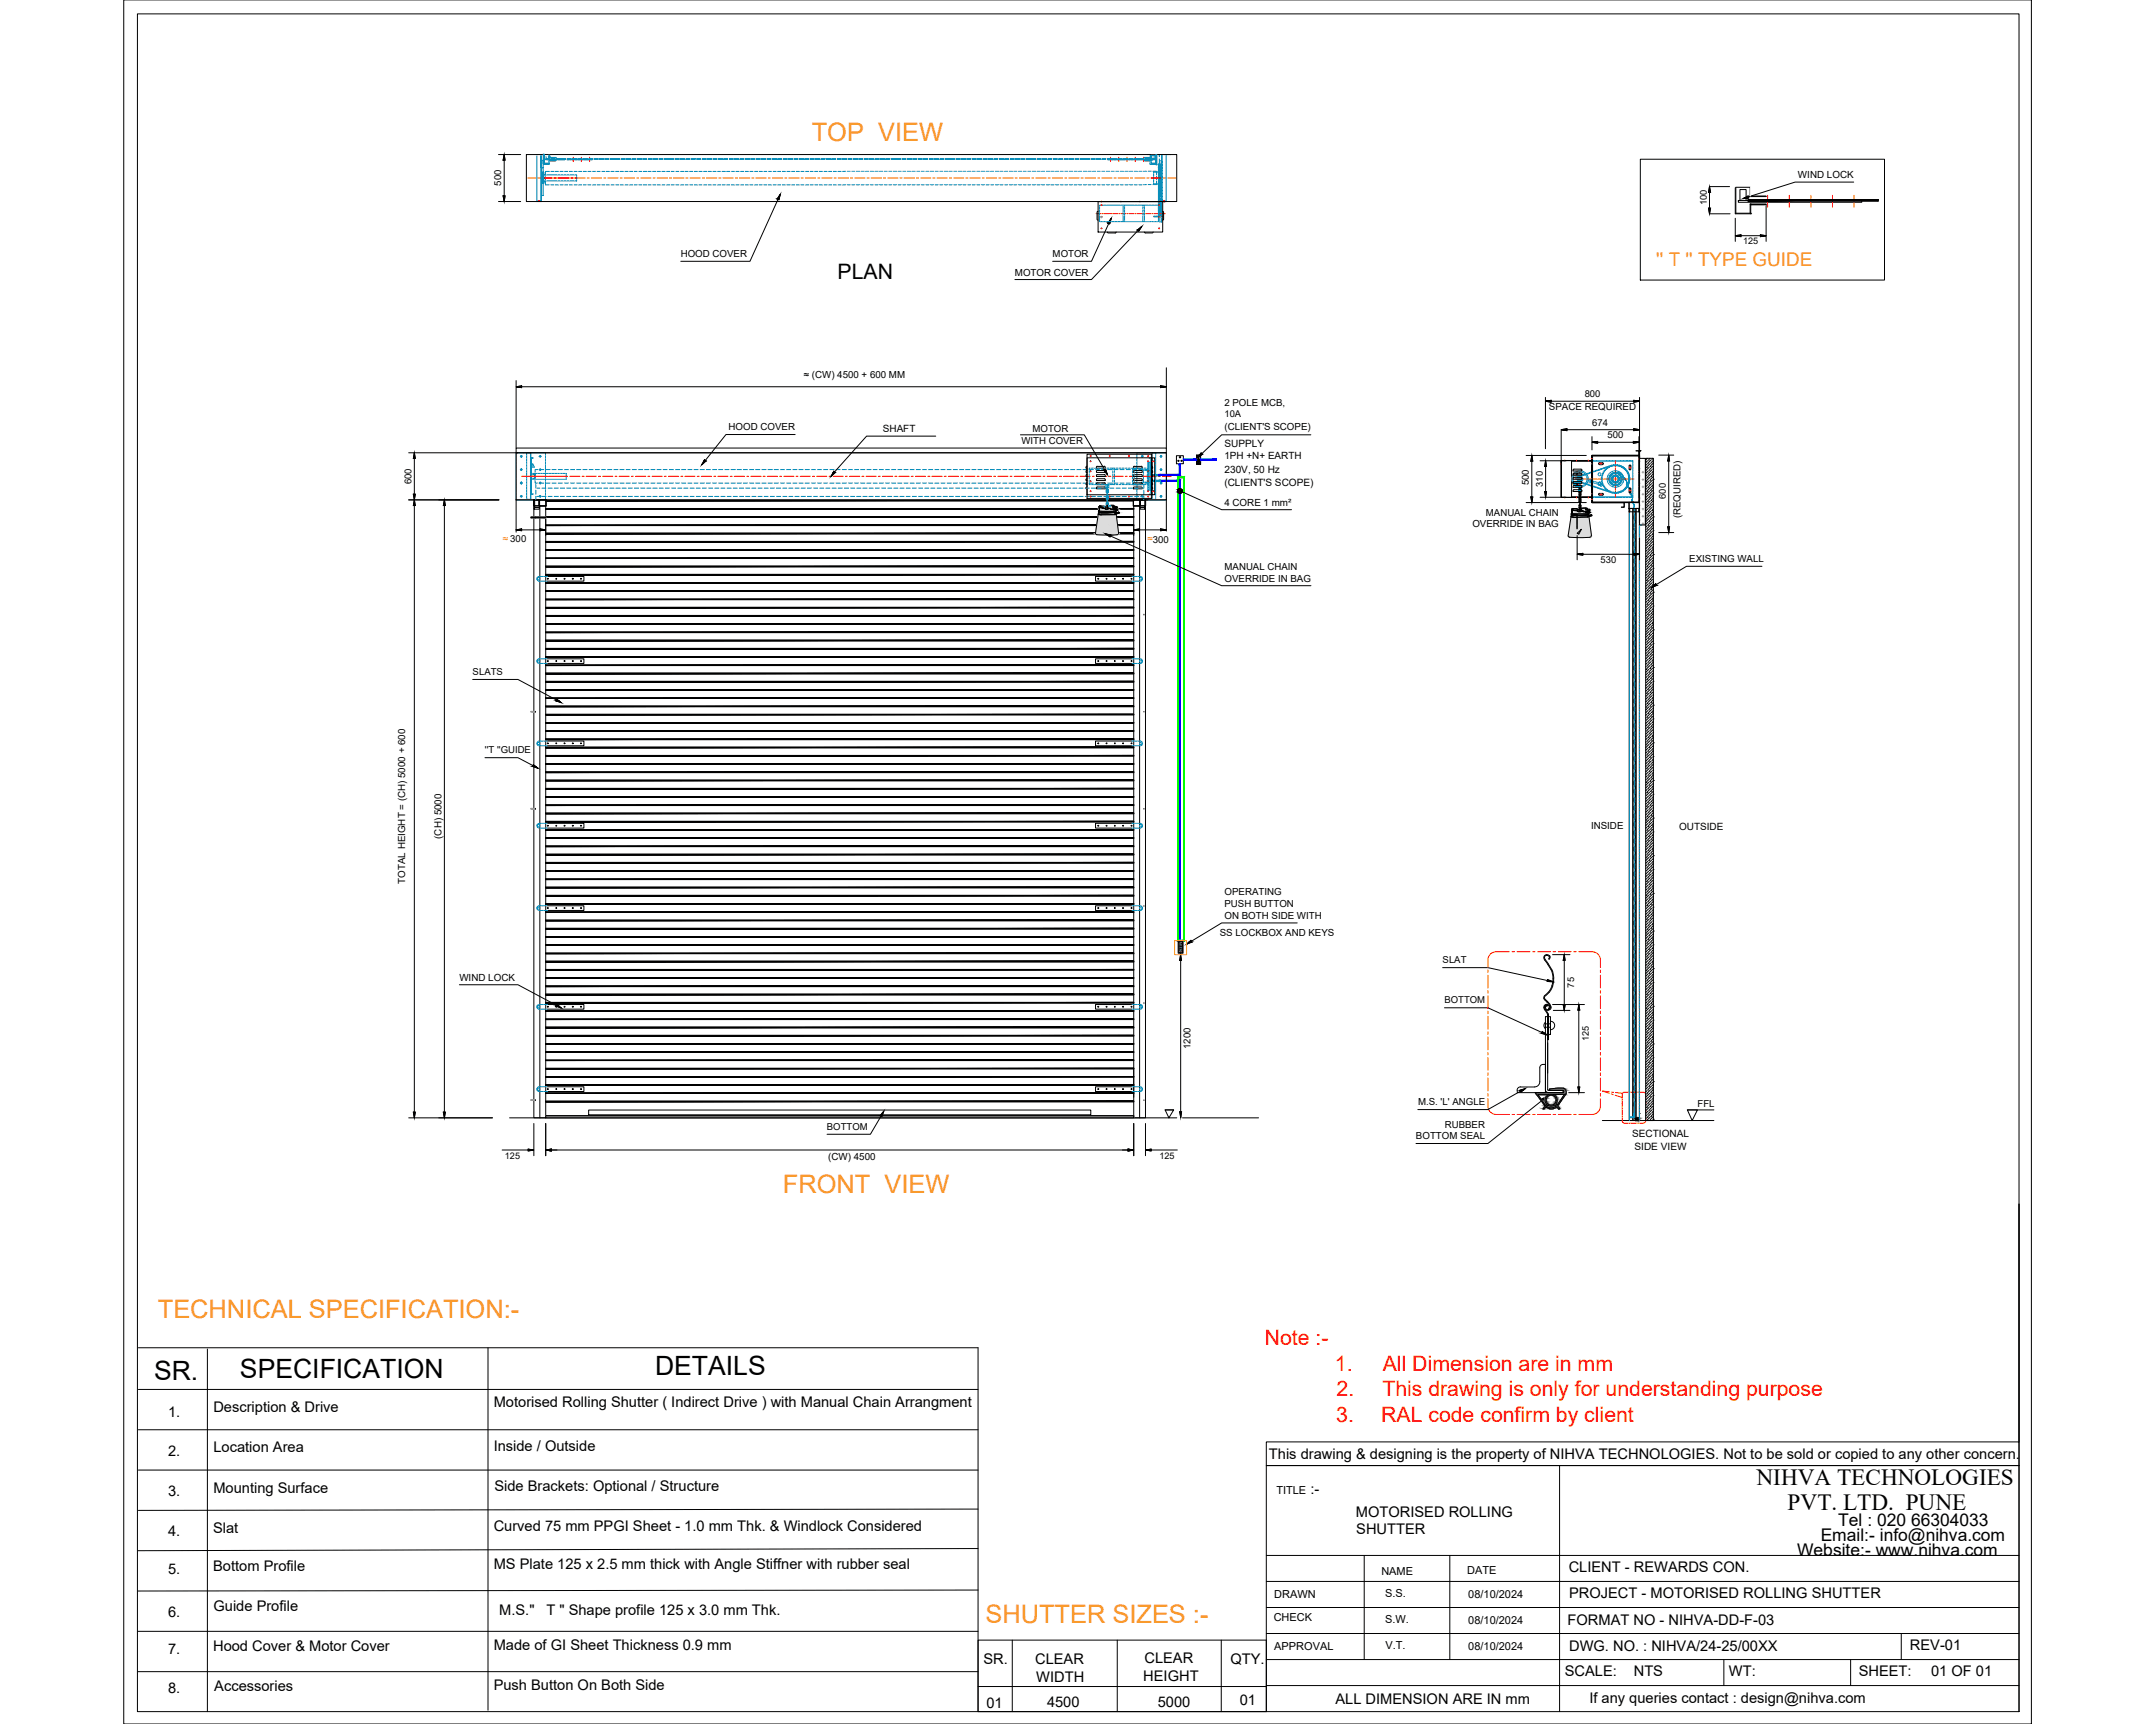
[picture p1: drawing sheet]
<svg xmlns="http://www.w3.org/2000/svg" width="1600mm" height="1280mm" viewBox="0 0 1600 1280" stroke-linecap="round" stroke-linejoin="round" font-family="sans-serif">
<defs><g id="words">
<g font-size="19.7">
<text x="114" y="1024">SR.</text>
<text x="178" y="1023">SPECIFICATION</text>
<text x="486" y="1021">DETAILS</text>
</g>
<g font-size="18.9" fill="#f8991e">
<text x="603" y="104">TOP VIEW</text>
<text x="581" y="886">FRONT VIEW</text>
<text x="117" y="978">TECHNICAL SPECIFICATION:-</text>
<text x="732" y="1205">SHUTTER SIZES :-</text>
</g>
<g font-size="17.2">
<text x="1304" y="1103">NIHVA TECHNOLOGIES</text>
<text x="1327" y="1121">PVT. LTD. PUNE</text>
</g>
<text font-size="15.8" x="622" y="207">PLAN</text>
<g font-size="15.8" fill="#f00">
<text x="939" y="999">Note :-</text>
<text x="991" y="1018">1.</text>
<text x="1027" y="1018">All Dimension are in mm</text>
<text x="992" y="1037">2.</text>
<text x="1026" y="1037">This drawing is only for understanding purpose</text>
<text x="992" y="1056">3.</text>
<text x="1025" y="1056">RAL code confirm by client</text>
</g>
<text font-size="14" fill="#f8991e" x="1230" y="197">'' T '' TYPE GUIDE</text>
<g font-size="13">
<text x="1365" y="1133">Tel : 020 66304033</text>
<text x="1352" y="1144">Email:- info@nihva.com</text>
<text x="1334" y="1155">Website:- www.nihva.com</text>
</g>
<g font-size="10.9">
<text x="158" y="1048">Description &amp; Drive</text>
<text x="367" y="1045">Motorised Rolling Shutter ( Indirect Drive ) with Manual Chain Arrangment</text>
<text x="125" y="1052">1.</text>
<text x="158" y="1078">Location Area</text>
<text x="367" y="1077">Inside / Outside</text>
<text x="125" y="1081">2.</text>
<text x="942" y="1083">This drawing &amp; designing is the property of NIHVA TECHNOLOGIES. Not to be sold or copied to any other concern.</text>
<text x="158" y="1108">Mounting Surface</text>
<text x="367" y="1107">Side Brackets: Optional / Structure</text>
<text x="973" y="1109">:-</text>
<text x="125" y="1110">3.</text>
<text x="1007" y="1126">MOTORISED ROLLING</text>
<text x="158" y="1138">Slat</text>
<text x="367" y="1137">Curved 75 mm PPGI Sheet - 1.0 mm Thk. &amp; Windlock Considered</text>
<text x="1007" y="1139">SHUTTER</text>
<text x="125" y="1140">4.</text>
<text x="125" y="1169">5.</text>
<text x="158" y="1166">Bottom Profile</text>
<text x="367" y="1165">MS Plate 125 x 2.5 mm thick with Angle Stiffner with rubber seal</text>
<text x="1165" y="1167">CLIENT - REWARDS CON.</text>
<text x="1165" y="1186">PROJECT - MOTORISED ROLLING SHUTTER</text>
<text x="158" y="1196">Guide Profile</text>
<text x="371" y="1199">M.S.&quot;</text>
<text x="406" y="1199">T &quot; Shape profile 125 x 3.0 mm Thk.</text>
<text x="125" y="1201">6.</text>
<text x="1164" y="1206">FORMAT NO - NIHVA-DD-F-03</text>
<text x="125" y="1228">7.</text>
<text x="158" y="1226">Hood Cover &amp; Motor Cover</text>
<text x="367" y="1225">Made of GI Sheet Thickness 0.9 mm</text>
<text x="1165" y="1226">DWG. NO. : NIHVA/24-25/00XX</text>
<text x="1418" y="1225">REV-01</text>
<text x="730" y="1236">SR.</text>
<text x="768" y="1235">CLEAR</text>
<text x="850" y="1235">CLEAR</text>
<text x="913" y="1235">QTY.</text>
<text x="849" y="1248">HEIGHT</text>
<text x="1162" y="1244">SCALE:</text>
<text x="1213" y="1244">NTS</text>
<text x="1284" y="1244">WT:</text>
<text x="1380" y="1244">SHEET:</text>
<text x="1434" y="1244">01 OF 01</text>
<text x="769" y="1249">WIDTH</text>
<text x="125" y="1257">8.</text>
<text x="159" y="1255">Accessories</text>
<text x="367" y="1254">Push Button On Both Side</text>
<text x="991" y="1265">ALL DIMENSION ARE IN mm</text>
<text x="1180" y="1264">If any queries contact : design@nihva.com</text>
<text x="732" y="1268">01</text>
<text x="777" y="1267">4500</text>
<text x="859" y="1267">5000</text>
<text x="920" y="1266">01</text>
</g>
<g font-size="8.2">
<text x="948" y="1109">TITLE</text>
<text x="1026" y="1169">NAME</text>
<text x="1089" y="1168">DATE</text>
<text x="946" y="1186">DRAWN</text>
<text x="1028" y="1185">S.S.</text>
<text x="1090" y="1186">08/10/2024</text>
<text x="946" y="1204">CHECK</text>
<text x="1028" y="1205">S.W.</text>
<text x="1090" y="1206">08/10/2024</text>
<text x="1029" y="1224">V.T.</text>
<text x="946" y="1225">APPROVAL</text>
<text x="1090" y="1225">08/10/2024</text>
</g>
<g font-size="7.5">
<text x="909" y="332">SUPPLY</text>
<text x="909" y="351">230V, 50 Hz</text>
<text x="909" y="361">(CLIENT'S SCOPE)</text>
<text x="1212" y="844">SECTIONAL</text>
<text x="1213" y="853">SIDE VIEW</text>
</g>
<g font-size="7.4">
<text x="655" y="321">SHAFT</text>
<text x="909" y="341">1PH +N+ EARTH</text>
<text x="1247" y="616">OUTSIDE</text>
</g>
<g font-size="7.3">
<text x="1335" y="132">WIND LOCK</text>
<text x="909" y="375">4 CORE 1 mm²</text>
<text x="328" y="623" transform="rotate(-90 328 623)">(CH) 5000</text>
<text x="301" y="656" transform="rotate(-90 301 656)">TOTAL HEIGHT = (CH) 5000 + 600</text>
<text x="341" y="728">WIND LOCK</text>
<text x="615" y="862">(CW) 4500</text>
</g>
<g font-size="7.2">
<text x="505" y="191">HOOD COVER</text>
<text x="781" y="191">MOTOR</text>
<text x="753" y="205">MOTOR COVER</text>
<text x="597" y="281">≈ (CW) 4500 + 600 MM</text>
<text x="909" y="301">2 POLE MCB,</text>
<text x="1150" y="305">SPACE REQUIRED</text>
<text x="541" y="320">HOOD COVER</text>
<text x="767" y="321">MOTOR</text>
<text x="909" y="319">(CLIENT'S SCOPE)</text>
<text x="758" y="329">WITH COVER</text>
<text x="1103" y="383">MANUAL CHAIN</text>
<text x="1248" y="385" transform="rotate(-90 1248 385)">(REQUIRED)</text>
<text x="1093" y="392">OVERRIDE IN BAG</text>
<text x="1254" y="417">EXISTING WALL</text>
<text x="909" y="423">MANUAL CHAIN</text>
<text x="909" y="432">OVERRIDE IN BAG</text>
<text x="1181" y="615">INSIDE</text>
<text x="909" y="665">OPERATING</text>
<text x="909" y="673">PUSH BUTTON</text>
<text x="909" y="682">ON BOTH SIDE WITH</text>
<text x="905" y="695">SS LOCKBOX AND KEYS</text>
<text x="1053" y="821">M.S. 'L' ANGLE</text>
<text x="1073" y="837">RUBBER</text>
<text x="1051" y="846">BOTTOM SEAL</text>
</g>
<g font-size="7.2" fill="#f8991e">
<text x="373" y="402">≈ 300</text>
<text x="852" y="403">≈300</text>
</g>
<g font-size="7.1">
<text x="372" y="138" transform="rotate(-90 372 138)">500</text>
<text x="1193" y="325">500</text>
<text x="306" y="359" transform="rotate(-90 306 359)">600</text>
<text x="1135" y="360" transform="rotate(-90 1135 360)">500</text>
<text x="351" y="501">SLATS</text>
<text x="360" y="559">''T ''GUIDE</text>
<text x="1071" y="715">SLAT</text>
<text x="1072" y="745">BOTTOM</text>
<text x="884" y="779" transform="rotate(-90 884 779)">1200</text>
<text x="1260" y="822">FFL</text>
<text x="614" y="839">BOTTOM</text>
</g>
<g font-size="7">
<text x="1267" y="152" transform="rotate(-90 1267 152)">100</text>
<text x="1176" y="295">800</text>
<text x="909" y="309">10A</text>
<text x="1182" y="316">674</text>
<text x="1145" y="361" transform="rotate(-90 1145 361)">310</text>
<text x="1237" y="370" transform="rotate(-90 1237 370)">600</text>
<text x="1188" y="418">530</text>
</g>
<text font-size="6.9" x="1169" y="733" transform="rotate(-90 1169 733)">75</text>
<g font-size="6.7">
<text x="1294" y="181">125</text>
<text x="1180" y="773" transform="rotate(-90 1180 773)">125</text>
<text x="375" y="860">125</text>
<text x="861" y="860">125</text>
</g>
</g></defs>
<!-- layer: 0 -->
<g fill="none" stroke="#989898" stroke-width=".74">
<path d="M408 119h4h-4M408 119h4zM412 119h-4h4M850 119h4zM1300 152h10h-10M1300 152h10zM817 161h1M818 160v2M861 161h1M861 160v2M1217 342h1M1217 348h1"/>
<path d="M1217 353h1M1217 359h1M1219 351h1M1219 356h1M1220 340h.1M1220 350v1M1220 355v2M1217 364h1M1217 370h1M1217 375h1M1219 361h1M1219 367h1"/>
<path d="M1219 372h1M1219 378h1M1220 361v1M1220 366v2M1220 372v1M1220 377v2M394 384h4h-4zM398 384h7zM398 384h7h-7zM1217 381h1M1217 386h1M1219 383h1"/>
<path d="M1219 389h1M1220 383v1M1220 388v1M394 528h4v1zM394 528l4 1h-4zM394 600h4v1zM394 600l4 1h-4zM394 817h4zM394 817h4h-4z"/>
</g>
<path d="M1300 146v-7h-12v19" fill="none" stroke="#fff" stroke-width=".74"/>
<g fill="none" stroke="#000" stroke-width=".74">
<path d="M1508 0v1280h-1416v-1280M102 10h1397v1261h-1397zM370 115h17M374 115l1 4h-1zM374 119v26M391 115h483v35h-483zM1218 118h181v90h-181zM1269 139l1 4h-2zM1269 139h15M1288 139v20M1376 135h-43l-35 11M370 150h17"/>
<path d="M374 145h1l-1 5zM578 148l-21 46h-52M579 144l-1 4h-1zM815 157h-1v6h1M815 150h48v22h-48zM815 150h48zM863 157l1 1v5h-1M863 150h2zM1268 155h2l-1 4zM1269 159h15M1269 143v12M1288 159h12"/>
<path d="M1291 149h91v1h-91zM1292 149v-8h4v8M1294 147l4-1v1zM1298 149l96-1v1zM1298 148h96l-96 1zM1299 158h.1M1299 148v1M1299 151v7M1299 151h.1M1299 151h12v1h-11h10M1300 146h11h-12v-7h-10v19h10M1300 159h.1"/>
<path d="M1300 152v7M1300 152h.1M1300 152h10M1311 152v27M822 172l1 1h5l1-1M823 166l-13 28h-29M825 162l-1 4h-2zM844 171l4-3-3 4zM845 171l-35 37h-57M850 172v1h5l1-1M1288 175l4-1v2zM1288 162v17"/>
<path d="M1292 175h15M1307 174l4 1-4 1zM866 273v60M383 287l4-1v2zM383 283v50M387 287h475M862 286l4 1-4 1zM1147 298l5-1v2zM1147 295v38M1152 298h61M1213 297l4 1-4 1zM1217 295v40"/>
<path d="M1159 319l4-1v2zM1159 319v26M1163 319h50M1213 318l4 1-4 1zM303 336h81M308 336v4h-1zM383 336h483v35h-483zM383 333h483v3h-483zM590 323h-51l-15 19M695 324h-52l-23 26M758 323h47l15 26M807 337h48v33h-48z"/>
<path d="M807 340h48v27h-48zM855 340h2v27h-2zM873 338h6v6h-6zM888 338h3v7h-3zM888 339h3M888 338v7M889 338v1M890 338v7M890 338l1 1M891 338l-1 1M892 336l1 1-4 3zM973 323h-66l-15 14"/>
<path d="M1133 338h45M1137 338l1 4h-2zM1182 338h35v35h-35zM1182 328h4v1zM1182 324v10M1186 328h27M1213 328h4l-4 1zM1215 335h2v3h-35v35h24v4h-2M1215 335h2v3h-35v35h24v3h-2M1217 338v35zM1217 338h-35v35h35M1217 339h-35v34h35"/>
<path d="M1217 324v10M1217 335h1zM1217 335v5zM1217 335v6zM1231 338h12M1239 338v4h-1zM1239 338v53M308 340v27M523 341l1 1-3 3zM619 350l1 1-3 3zM806 347v1h1M806 356v1h1"/>
<path d="M807 346l-1 1M807 349l-1 1v1h1M807 352l-1 1v1h1M807 355l-1 1M807 358l-1 1v1h1M814 347v-1h6l1 1M814 356v-1h6l1 1M814 347v1h7v-1M814 350l6-1 1 2h-7zM814 356v1h7v-1M814 359l6-1 1 2h-7zM815 352l-1 2h7l-1-1v-1"/>
<path d="M815 352h5M819 349l2-1 1 4zM841 347l1-1h5l1 1M841 356l1-1h5l1 1M841 347v1h7v-1M841 356v1h7v-1M842 350l5-1 1 2h-7zM842 359l5-1 1 2h-7zM842 352v1l-1 1h7l-1-2M842 352h5M855 346l1 1M855 349l1 1"/>
<path d="M855 352l1 1M855 355l1 1M855 358l1 1M856 347v1h-1M856 350v1h-1M856 353v1h-1M856 356v1h-1M856 359v1h-1M888 343h3M888 341l1 1zM888 342l1 1zM889 341v1z"/>
<path d="M889 344h.1M889 341l1 1zM890 342v1zM890 341v1zM890 341h1v1h-1zM890 344h1M891 344h-1M891 341v1zM1137 342v27M1143 342h20M1147 342l1 4h-1zM1147 346v19"/>
<path d="M1159 342h23v-3v3h-23v27h23v3v-3h-23zM1159 342h23v27h-23zM1167 342h15M1168 358v1h6v-1M1168 348v2h6v-2h-5M1168 351v2h6v-2h-5M1168 354v2h6v-2M1168 357v1M1169 357h5v1M1169 354h5M1173 351h.1M1182 342v27z"/>
<path d="M1182 342h-15v27h15M1187 345v-1h3v1M1187 345h3M1209 346l1-1 1 1v2l-1 1-1-1M1210 346v2M1217 341h.1M1217 351h.1M1217 340h4v50h-4zM1222 348h.1M1222 340h5v492h-5zM1222 357h.1M1222 347h.1"/>
<path d="M1222 355v1M1222 345v1M1223 355h.1M1223 344h.1M1223 352l-1 2M1223 340l-1 2M1223 342l-1 2M1223 352h.1M1223 360l-1 2M1224 342h.1M1224 350l-2 2M1224 359h.1"/>
<path d="M1224 349h.1M1224 357l-2 3M1224 347l-2 2M1225 357h.1M1225 346h.1M1225 354l-3 3M1225 340l-1 1M1225 344l-2 3M1225 354h.1M1226 344h.1M1226 352l-3 2M1226 341l-3 3"/>
<path d="M1226 351h.1M1226 359l-2 3M1226 341h.1M1226 349l-2 2M1227 359h.1M1227 348h.1M1227 356l-3 3M1227 340h.1M1227 346l-2 3M1227 356h.1M1228 350l-1 1M1228 352l-2 1"/>
<path d="M1228 354l-3 2M1228 358h-1M1228 360l-2 1M1228 342l-2 1M1228 344l-3 2M1228 348h-1M303 371h67M307 367h1v4zM308 371v4h-1zM308 375v451M330 371l1 4h-2zM330 375v451"/>
<path d="M383 371v24M396 371h9v5l-9-1v-4v4zM396 371h4M397 377h.1M400 371h.1M400 372v6h-3v-3v3l-1-3M400 371v1zM400 371h5v4M405 378h437h-437zM405 378h437zM405 371h437l-437 1zM405 372l437-1v1z"/>
<path d="M405 375h-9v455h9M405 375v455M405 375v-4h-5l1 4-1-4v4v-4h-3v6h3h-3l-1 1M405 375h-4v455M807 362h-1v1h1M814 362h6l1 1h-7zM816 380h12l1 1 2-1v1l-3 1h-11h-2zM820 376h-3l-1 1 1-1M820 376l2 1M821 376h1M822 378v-3v3M823 376l-1 1"/>
<path d="M825 375l2 1-1 1 3-1v1l-4 1-1-1-3 1-5-1v2v-2h3l2 1h3h1h4l-3 1h3l-1 1h-2l-10-1v1M825 375l3 1h-1h3l-1 2-2 1h3l-2 1M828 380l1 1h-1M841 371h10v4l-1-4v4l-9 1zM841 371v4M841 375h5v455M841 371h6l-1 4v-4l1 4v-4h3v4M842 362h5l1 1h-7zM842 375h8v455h-8zM842 371h11M846 372v6h4v-3M846 371h.1"/>
<path d="M846 371h1M846 371h-5M847 371l-1 1zM847 371h.1M850 377h.1M850 375v3v-3M850 375v2h-4h4v1M851 371h-4M855 362h1M856 362v1h-1M866 371v23M874 364h2l-2 1z"/>
<path d="M874 365l2-1-1 2zM875 364h1h-2zM875 363l1 1zM875 363l1 1h-1zM875 363h1v1zM876 364l-1 2zM876 364v2h-1zM876 364l1 2h-1zM876 364l1 2zM876 364l1 1v1zM876 364l1 1zM876 364h1v1z"/>
<path d="M876 364l1-1v1zM876 363h1l-1 1zM877 363l-1 1zM877 365l30 13h52M1133 373h45M1136 369h2l-1 4zM1143 369h20M1147 365h1l-1 4zM1167 369h15M1168 360v2h6v-2h-5M1168 364v1h6v-1h-5M1172 372l1 1"/>
<path d="M1172 370h1h1M1173 360h.1M1173 377h.1M1173 372h.1M1173 367v1M1173 366h.1M1173 372v3M1173 375h.1M1173 375h-1v2l1 1M1173 370h.1M1173 370h-1v2M1173 367v3"/>
<path d="M1173 370v1M1173 378l-5-1-1 1h2l4 1M1173 377v3M1173 371h.1M1173 363h.1M1173 375h1M1173 379l2-2h3l-1 1 3 1-4 1-1-1-2 1-6-2v3v-2l5 1 3-1 1 1 4-1-3 1h3l-2 2-12-1 1 1h1h11l-11 1-2-1a1.4 1.4 0 0 0 2 2h10l2-1M1173 366v-4v15M1173 366v1M1173 370v2M1173 375v2M1174 377l-1 1 4-1 2 1h-1h2v2h-2h3l-2 1"/>
<path d="M1174 372l-1 1M1174 366l-1-1h-1v3h1M1174 367l-1 1M1174 366v1M1174 370v2M1174 375v2M1187 366v1v1h3v-1v-1M1187 366h3M1209 377h8v455h-7v-455M1209 363l1-1 1 1v2l-1 1-1-1M1210 378l-1-5h8v5v2M1210 373v7"/>
<path d="M1210 363v2M1210 377v3h7v-3M1212 377v455M1214 377l1 455-1-2h3M1215 377v455M1217 370h.1M1217 361h.1M1217 380h.1M1217 373v5M1222 365v1M1222 375h.1M1222 365h.1"/>
<path d="M1222 373h.1M1223 363l-1 1M1223 372h.1M1223 362h.1M1223 370l-1 1M1223 380h.1M1224 369h.1M1224 378l-2 1M1224 367l-2 2M1224 377h.1M1224 367h.1M1224 375l-2 2"/>
<path d="M1225 365l-3 2M1225 374h.1M1225 364h.1M1225 372l-2 2M1225 362l-2 2M1226 372h.1M1226 379l-3 3M1226 361h.1M1226 369l-3 3M1226 379h.1M1226 369h.1M1226 377l-2 2"/>
<path d="M1227 367l-3 2M1227 376h.1M1227 366h.1M1227 374l-2 3M1227 364l-2 2M1227 372l-2 2M1227 378v1M1227 380l-1 1M1228 362l-2 2M1228 368h-1M1228 370l-2 1M383 393h.1"/>
<path d="M383 393h4v1zM383 393h1M387 393h14M394 384h11h-11zM398 384h.1M401 393h4l-4 1zM405 396h437h-437zM405 396h437zM405 390h437h-437zM405 390h437zM405 384h437h-437zM405 384h437z"/>
<path d="M813 396l1 1M816 380h12l-11 1-2-1 2 2h9l3-1M818 382h-3l-2 14M821 396l4 1-1 2zM824 398l83 37h66M827 381l3-1 1 1h-2M829 382l1 14M830 381h.1M830 395v2h-1h-15M831 381l-4 1M842 393h4v1zM846 393h16"/>
<path d="M862 393h4l-4 1zM1165 399h15M1167 381h12l1 2 1-1 1 1-3 1h-11h-2zM1167 382h.1M1168 382h-1M1168 382h.1M1169 382h-1M1169 384l-3-1-2 14 1 2M1169 382h.1M1170 382h-1M1170 382h.1M1171 382h.1"/>
<path d="M1171 383h.1M1171 384h.1M1171 384v2M1171 386h.1M1171 386v2M1171 388v2M1171 390h.1M1171 391h.1M1171 392h.1M1171 392v1M1171 398v18M1171 396l3-3-2 4z"/>
<path d="M1178 383l4-1v1h-2M1179 382h1l-1 1M1180 384l1 13v1l-1 1M1181 382h.1M1181 383l-3 1M1182 383h-1M1217 400v16M1222 385h.1M1222 393h.1M1222 383h.1M1223 382h.1M1223 390l-1 1"/>
<path d="M1223 380l-1 1M1223 390h.1M1223 398l-1 1M1223 388l-1 1M1224 397h.1M1224 387h.1M1224 395l-2 2M1224 385l-2 2M1224 395h.1M1225 384h.1M1225 392l-3 3M1225 382l-3 3"/>
<path d="M1225 392h.1M1225 400l-2 2M1225 382h.1M1225 390l-2 2M1226 399h.1M1226 389h.1M1226 397l-3 3M1226 387l-2 2M1226 397h.1M1227 386h.1M1227 394l-3 3M1227 384l-3 3"/>
<path d="M1227 394h.1M1227 384h.1M1227 392l-2 2M1227 396h.1M1227 398l-1 1M1227 400l-2 2M1227 382l-2 2M1227 388l-1 1M1227 390l-1 1M1231 395h12M1238 391h1v4zM405 414h437l-437 1z"/>
<path d="M405 415l437-1v1zM405 408h437l-437 1zM405 409l437-1v1zM405 402h437h-437zM405 402h437zM1171 411h4v1zM1175 411h38M1213 411h4l-4 1zM1222 413h.1M1222 403h.1M1222 411h.1M1222 401h.1"/>
<path d="M1223 410h.1M1223 418l-1 1M1223 400h.1M1223 408l-1 1M1223 418h.1M1223 408h.1M1223 416l-1 1M1224 405l-2 2M1224 415h.1M1224 405h.1M1224 413l-2 2M1224 403l-2 2"/>
<path d="M1225 412h.1M1225 402h.1M1225 410l-3 3M1225 420h.1M1225 410h.1M1225 418l-2 2M1226 407l-3 3M1226 417h.1M1226 407h.1M1226 415l-2 2M1226 405l-2 2M1227 414h.1"/>
<path d="M1227 404h.1M1227 412l-3 3M1227 402l-2 2M1227 412h.1M1227 420l-2 2M1227 406h.1M1227 408l-1 1M1227 410l-2 2M1227 416l-1 1M1227 418l-1 1M405 439h437zM405 433h437h-437z"/>
<path d="M405 433h437zM405 426h437l-437 1zM405 427l437-1v1zM405 420h437l-437 1zM405 421l437-1v1zM406 428h27v3h-27M840 428h-27v3h27M1222 421h.1M1222 431h.1M1222 439h.1M1222 429h.1M1223 438h.1"/>
<path d="M1223 428h.1M1223 436l-1 1M1223 426l-1 1M1223 436h.1M1224 425h.1M1224 433l-2 2M1224 423l-2 2M1224 433h.1M1224 423h.1M1224 431l-2 2M1225 420l-3 3M1225 430h.1"/>
<path d="M1225 438l-3 3M1225 428l-2 2M1225 438h.1M1226 427h.1M1226 435l-3 3M1226 425l-3 3M1226 436l3-3 1 2zM1226 435h.1M1226 425h.1M1226 433l-2 2M1227 422l-3 3M1227 432h.1"/>
<path d="M1227 422h.1M1227 430l-2 2M1227 440h.1M1227 424h.1M1227 426l-1 1M1227 428l-2 2M1227 434h.1M1227 436l-1 1M1227 438l-2 2M1308 420h-56l-26 16M405 457h437h-437zM405 457h437z"/>
<path d="M405 451h437zM405 445h437zM849 456v1M1222 441h.1M1222 449h.1M1222 459h.1M1222 457h.1M1223 446l-1 1M1223 456h.1M1223 446h.1M1223 454l-1 1M1223 444l-1 1"/>
<path d="M1224 453h.1M1224 443h.1M1224 451l-2 2M1224 441l-2 2M1224 451h.1M1224 459l-2 2M1225 440h.1M1225 448l-3 3M1225 458h.1M1225 448h.1M1225 456l-2 2M1225 446l-2 2"/>
<path d="M1226 455h.1M1226 445h.1M1226 453l-3 3M1226 443l-2 2M1226 453h.1M1227 442h.1M1227 450l-3 3M1227 440l-3 3M1227 450h.1M1227 458l-2 2M1227 448l-2 2M1227 444l-1 1"/>
<path d="M1227 446l-1 1M1227 452h.1M1227 454l-1 1M1227 456l-2 2M1227 460h.1M405 475h437l-437 1zM405 476l437-1v1zM405 469h437l-437 1zM405 470l437-1v1zM405 463h437h-437zM405 463h437zM1222 469h.1"/>
<path d="M1222 477h.1M1222 467h.1M1223 466h.1M1223 474l-1 1M1223 464l-1 1M1223 474h.1M1223 464h.1M1223 472l-1 1M1224 461l-2 2M1224 471h.1M1224 479l-2 2M1224 461h.1"/>
<path d="M1224 469l-2 2M1224 479h.1M1225 468h.1M1225 476l-3 3M1225 466l-3 3M1225 476h.1M1225 466h.1M1225 474l-2 2M1226 463l-3 3M1226 473h.1M1226 463h.1M1226 471l-2 2"/>
<path d="M1226 461l-2 2M1227 470h.1M1227 478l-3 3M1227 468l-3 3M1227 478h.1M1227 468h.1M1227 476l-2 2M1227 462h.1M1227 464l-1 1M1227 466l-2 2M1227 472l-1 1M1227 474l-1 1"/>
<path d="M1227 479v1M405 500h437h-437zM405 494h437h-437zM405 494h437zM405 488h437h-437zM405 488h437zM405 481h437l-437 1zM405 482l437-1v1zM406 489h27v4h-27M840 489h-27v4h27M1222 497h.1M1222 487h.1"/>
<path d="M1222 495h.1M1222 485h.1M1223 494h.1M1223 484h.1M1223 492l-1 1M1223 482l-1 1M1223 492h.1M1223 500l-1 1M1224 481h.1M1224 489l-2 2M1224 499h.1M1224 489h.1"/>
<path d="M1224 497l-2 2M1224 487l-2 2M1225 496h.1M1225 486h.1M1225 494l-3 3M1225 484l-2 2M1225 494h.1M1226 483h.1M1226 491l-3 3M1226 481l-3 3M1226 491h.1M1226 499l-2 2"/>
<path d="M1226 481h.1M1226 489l-2 2M1227 498h.1M1227 488h.1M1227 496l-3 3M1227 486l-2 2M1227 496h.1M1227 482l-1 1M1227 484l-2 2M1227 487v1M1227 489v1M1227 491l-1 2"/>
<path d="M1227 493l-2 3M1227 497v1M1227 499l-1 2M351 504h34l28 16M405 518h437l-437 1zM405 519l437-1v1zM405 512h437h-437zM405 512h437zM405 506h437h-437zM405 506h437zM405 500h437zM413 519l4 3-4-2z"/>
<path d="M1222 505h.1M1222 515h.1M1222 513h.1M1223 502l-1 1M1223 512h.1M1223 520l-1 1M1223 502h.1M1223 510l-1 1M1223 519h.1M1224 509h.1M1224 517l-2 2M1224 507l-2 2"/>
<path d="M1224 517h.1M1224 507h.1M1224 514l-2 3M1225 504l-3 3M1225 514h.1M1225 504h.1M1225 512l-2 2M1225 502l-2 2M1226 511h.1M1226 519l-3 3M1226 501h.1M1226 509l-3 3"/>
<path d="M1226 519h.1M1226 509h.1M1226 516l-2 3M1227 506l-3 3M1227 516h.1M1227 506h.1M1227 514l-2 2M1227 504l-2 2M1227 501l-1 2M1227 507v1M1227 509l-1 2M1227 511l-2 3"/>
<path d="M1227 515v1M1227 517v1M1227 519l-1 2M398 528v1M405 536h437zM405 537l437-1zM405 530h437zM405 531l437-1zM405 524h437l-437 1zM405 525l437-1v1zM849 528v1M1222 525h.1"/>
<path d="M1222 533h.1M1222 523h.1M1222 532h.1M1223 522h.1M1223 530l-1 1M1223 540h.1M1223 530h.1M1223 538l-1 1M1223 527l-1 2M1224 537h.1M1224 527h.1M1224 535l-2 2"/>
<path d="M1224 525l-2 2M1224 534h.1M1225 524h.1M1225 532l-3 3M1225 522l-3 2M1225 532h.1M1225 540l-2 2M1225 521h.1M1225 529l-2 3M1226 539h.1M1226 529h.1M1226 537l-3 2"/>
<path d="M1226 527l-2 2M1226 536h.1M1227 526h.1M1227 534l-3 3M1227 524l-3 2M1227 534h.1M1227 524h.1M1227 531l-2 3M1227 521l-2 3M1227 525v1M1227 527l-1 1M1227 529l-1 2"/>
<path d="M1227 535v1M1227 537l-1 2M1227 539l-2 2M405 555h437h-437zM405 555h437zM405 549h437h-437zM405 549h437zM405 542h437l-437 1zM405 543l437-1v1zM406 550h27v4h-27M840 550h-27v4h27M1222 553h.1"/>
<path d="M1222 543h.1M1222 551h.1M1222 540v1M1223 550h.1M1223 558l-1 1M1223 548l-1 1M1223 558h.1M1223 547h.1M1223 555l-1 2M1224 545l-2 2M1224 555h.1M1224 545h.1"/>
<path d="M1224 553l-2 2M1224 542l-2 3M1225 552h.1M1225 542h.1M1225 550l-3 2M1225 560h.1M1225 549h.1M1225 557l-2 3M1226 547l-3 3M1226 557h.1M1226 547h.1M1226 555l-2 2"/>
<path d="M1226 544l-2 3M1227 554h.1M1227 544h.1M1227 552l-3 2M1227 542l-2 2M1227 551h.1M1227 559l-2 3M1227 543h.1M1227 545v1M1227 547l-1 2M1227 549l-2 3M1227 553v1"/>
<path d="M1227 555l-1 1M1227 557l-1 2M360 562h25l11 6M396 568l3 2-4-1zM405 579h437l-437 1zM405 580l437-1v1zM405 573h437l-437 1zM405 574l437-1v1zM405 567h437h-437zM405 567h437zM405 561h437h-437zM405 561h437z"/>
<path d="M1222 561h.1M1222 571h.1M1222 579h.1M1222 560h.1M1222 568v1M1223 578h.1M1223 568h.1M1223 576l-1 1M1223 566l-1 1M1223 575h.1M1224 565h.1M1224 573l-2 2"/>
<path d="M1224 563l-2 2M1224 573h.1M1224 562h.1M1224 570l-2 3M1225 560l-3 3M1225 570h.1M1225 578l-3 2M1225 568l-2 2M1225 577h.1M1226 567h.1M1226 575l-3 3M1226 565l-3 2"/>
<path d="M1226 575h.1M1226 564h.1M1226 572l-2 3M1227 562l-3 3M1227 572h.1M1227 580l-3 2M1227 562h.1M1227 570l-2 2M1227 579h.1M1227 563v1M1227 565l-1 2M1227 567l-2 2"/>
<path d="M1227 571h.1M1227 573v1M1227 575l-1 2M1227 577l-2 3M405 598h437h-437zM405 598h437zM405 591h437l-437 1zM405 592l437-1v1zM405 585h437l-437 1zM405 586l437-1v1zM1222 581h.1M1222 589h.1"/>
<path d="M1222 599h.1M1222 588h.1M1222 596v1M1223 586l-1 1M1223 596h.1M1223 586h.1M1223 594l-1 1M1223 583l-1 2M1224 593h.1M1224 583h.1M1224 591l-2 2M1224 581l-2 2"/>
<path d="M1224 590h.1M1224 598l-2 3M1225 580h.1M1225 588l-3 3M1225 598h.1M1225 588h.1M1225 596l-2 2M1225 585l-2 3M1226 595h.1M1226 585h.1M1226 593l-3 2M1226 583l-2 2"/>
<path d="M1226 592h.1M1227 582h.1M1227 590l-3 3M1227 600h.1M1227 590h.1M1227 598l-2 2M1227 587l-2 3M1227 581v1M1227 583l-1 1M1227 585l-1 2M1227 591v1M1227 593l-1 2"/>
<path d="M1227 595l-2 2M1227 599h.1M398 600v1M405 616h437zM405 610h437zM405 604h437h-437zM405 604h437zM406 611h27v4h-27M840 611h-27v4h27M849 600v1M1222 609h.1M1222 617h.1"/>
<path d="M1222 607h.1M1222 616h.1M1223 606h.1M1223 614l-1 1M1223 604l-1 1M1223 614h.1M1223 603h.1M1223 611l-1 2M1224 601l-2 2M1224 611h.1M1224 619l-2 2M1224 601h.1"/>
<path d="M1224 609l-2 2M1224 618h.1M1225 608h.1M1225 616l-3 3M1225 606l-3 2M1225 616h.1M1225 605h.1M1225 613l-2 3M1226 603l-3 3M1226 613h.1M1226 603h.1M1226 611l-2 2"/>
<path d="M1226 600l-2 3M1227 610h.1M1227 618l-3 3M1227 608l-3 2M1227 618h.1M1227 607h.1M1227 615l-2 3M1227 601v1M1227 603l-1 2M1227 605l-2 3M1227 609v1M1227 611l-1 1"/>
<path d="M1227 613l-1 2M1227 619v1M405 634h437l-437 1zM405 635l437-1v1zM405 628h437h-437zM405 628h437zM405 622h437zM1222 637h.1M1222 627h.1M1222 635h.1M1222 624v1M1223 634h.1"/>
<path d="M1223 624h.1M1223 632l-1 1M1223 622l-1 1M1223 631h.1M1223 639l-1 2M1224 621h.1M1224 629l-2 2M1224 639h.1M1224 629h.1M1224 637l-2 2M1224 626l-2 3M1225 636h.1"/>
<path d="M1225 626h.1M1225 634l-3 2M1225 624l-2 2M1225 633h.1M1226 623h.1M1226 631l-3 3M1226 621l-3 2M1226 631h.1M1226 639l-2 2M1226 620h.1M1226 628l-2 3M1227 638h.1"/>
<path d="M1227 628h.1M1227 636l-3 2M1227 626l-2 2M1227 635h.1M1227 621l-1 2M1227 623l-2 2M1227 627h.1M1227 629v1M1227 631l-1 2M1227 633l-2 3M1227 637v1M1227 639l-1 1"/>
<path d="M405 659h437h-437zM405 659h437zM405 652h437l-437 1zM405 653l437-1v1zM405 646h437l-437 1zM405 647l437-1v1zM405 640h437l-437 1zM405 641l437-1v1zM1222 645h.1M1222 654h.1M1222 644h.1M1222 652v1"/>
<path d="M1223 642l-1 1M1223 652h.1M1223 660l-1 1M1223 642h.1M1223 649l-1 2M1223 659h.1M1224 649h.1M1224 657l-2 2M1224 647l-2 2M1224 656h.1M1224 646h.1M1224 654l-2 3"/>
<path d="M1225 644l-3 3M1225 654h.1M1225 644h.1M1225 652l-2 2M1225 641l-2 3M1226 651h.1M1226 659l-3 2M1226 641h.1M1226 649l-3 2M1226 659h.1M1226 648h.1M1226 656l-2 3"/>
<path d="M1227 646l-3 3M1227 656h.1M1227 646h.1M1227 654l-2 2M1227 643l-2 3M1227 641l-1 2M1227 647v1M1227 649l-1 2M1227 651l-2 2M1227 655h.1M1227 657v1M1227 659l-1 2"/>
<path d="M405 671h437h-437zM405 671h437zM405 665h437h-437zM405 665h437zM405 677h437h-437zM405 677h437zM406 672h27v4h-27M840 672h-27v4h27M849 672v1M1222 665h.1M1222 673h.1M1222 662v1"/>
<path d="M1222 672h.1M1223 662h.1M1223 670l-1 1M1223 680h.1M1223 669h.1M1223 677l-1 2M1223 667l-1 2M1224 677h.1M1224 667h.1M1224 675l-2 2M1224 664l-2 3M1224 674h.1"/>
<path d="M1225 664h.1M1225 672l-3 2M1225 662l-3 2M1225 671h.1M1225 679l-2 3M1225 661h.1M1225 669l-2 3M1226 679h.1M1226 669h.1M1226 677l-3 2M1226 666l-2 3M1226 676h.1"/>
<path d="M1227 666h.1M1227 674l-3 2M1227 664l-3 2M1227 673h.1M1227 663h.1M1227 671l-2 3M1227 661l-2 3M1227 665h.1M1227 667l-1 1M1227 669l-1 2M1227 675v1M1227 677l-1 1"/>
<path d="M1227 679l-2 2M405 695h437zM405 696l437-1zM405 689h437l-437 1zM405 690l437-1v1zM405 683h437l-437 1zM405 684l437-1v1zM875 699h3v9h-3zM875 699h3v8h-3zM963 685h-56l-26 16M1222 693h.1M1222 682h.1"/>
<path d="M1222 690v1M1222 680v1M1223 690h.1M1223 698l-1 1M1223 688l-1 1M1223 697h.1M1223 687h.1M1223 695l-1 2M1224 685l-2 2M1224 695h.1M1224 684h.1M1224 692l-2 3"/>
<path d="M1224 682l-2 3M1225 692h.1M1225 700l-3 2M1225 682h.1M1225 690l-3 2M1225 699h.1M1225 689h.1M1225 697l-2 3M1226 687l-3 2M1226 697h.1M1226 686h.1M1226 694l-2 3"/>
<path d="M1226 684l-2 3M1227 694h.1M1227 684h.1M1227 692l-3 2M1227 681l-2 3M1227 691h.1M1227 699l-2 3M1227 683h.1M1227 685v1M1227 687l-1 2M1227 689l-2 2M1227 693h.1"/>
<path d="M1227 695l-1 1M1227 697l-1 2M405 720h437h-437zM405 714h437h-437zM405 714h437zM405 708h437zM405 701h437zM405 702l437-1zM876 700h1v2h-1zM876 703h1v1h-1zM876 705h1v1h-1zM876 709l1 4h-1z"/>
<path d="M877 711v114M881 701l3-3 1 1zM1071 718h34l44 10M1148 709a1.8 1.8 0 0 0-1 1 1.8 1.8 0 0 0 0 2l3 4M1148 709l2 1M1150 716l2 4M1150 710a2.4 2.4 0 0 0-3-1 2.4 2.4 0 0 0 0 4l4 7M1150 709l1 2-1 1v-2M1152 720l1 6M1152 720l2 6M1153 709h13M1161 709l1 4h-1z"/>
<path d="M1161 713v33M1222 701h.1M1222 710h.1M1222 718v1M1222 700h.1M1222 708v1M1223 718h.1M1223 708h.1M1223 716l-1 1M1223 705l-1 2M1223 715h.1M1224 705h.1"/>
<path d="M1224 713l-2 2M1224 703l-2 2M1224 712h.1M1224 702h.1M1224 710l-2 3M1225 720h.1M1225 710h.1M1225 718l-3 2M1225 707l-2 3M1225 717h.1M1226 707h.1M1226 715l-3 2"/>
<path d="M1226 705l-3 2M1226 714h.1M1226 704h.1M1226 712l-2 3M1227 702l-3 2M1227 712h.1M1227 720l-3 2M1227 701h.1M1227 709l-2 3M1227 719h.1M1227 703v1M1227 705l-1 1"/>
<path d="M1227 707l-2 2M1227 711h.1M1227 713v1M1227 715l-1 2M1227 717l-2 2M341 731h44l28 15M405 738h437l-437 1zM405 739l437-1v1zM405 732h437h-437zM405 732h437zM405 726h437h-437zM405 726h437z"/>
<path d="M405 720h437zM1147 739l-1 2M1149 727l4 2h-4zM1150 737l-3 3v1v1M1153 732l-3 5M1153 726a14 14 0 0 1-6 13M1153 726v6M1222 721h.1M1222 729h.1M1222 738h.1M1222 728h.1M1222 736v1"/>
<path d="M1223 726l-1 1M1223 736h.1M1223 725h.1M1223 733l-1 2M1223 723l-1 2M1224 733h.1M1224 723h.1M1224 731l-2 2M1224 720l-2 3M1224 730h.1M1224 738l-2 3M1225 728l-3 2"/>
<path d="M1225 738h.1M1225 727h.1M1225 735l-2 3M1225 725l-2 3M1226 735h.1M1226 725h.1M1226 733l-3 2M1226 722l-2 3M1226 732h.1M1227 722h.1M1227 730l-3 2M1227 740h.1"/>
<path d="M1227 729h.1M1227 737l-2 3M1227 727l-2 3M1227 721h.1M1227 723l-1 1M1227 725l-1 2M1227 731v1M1227 733l-1 1M1227 735l-2 2M1227 739h.1M405 756h437l-437 1zM405 757l437-1v1z"/>
<path d="M405 750h437l-437 1zM405 751l437-1v1zM405 744h437l-437 1zM405 745l437-1v1zM406 746h27v3h-27M413 746l4 2-4-1zM840 746h-27v3h27M849 744v1M1072 748h33l40 19M1146 741l1 1M1146 748a2.2 2.2 0 0 1 3-2 2.2 2.2 0 0 1 1 3M1146 748l3 5"/>
<path d="M1147 748l2 5M1147 742l2 2M1147 759l-1 2 1 3M1148 747a1.5 1.5 0 0 0-1 2 1.5 1.5 0 0 0 2 1M1148 746v1M1148 746l-1 1v1M1149 744l2 4M1149 744l1 1M1149 753v19h1v-19M1149 753h.1M1150 755h1v13h-1zM1150 749h.1"/>
<path d="M1151 745a2.5 2.5 0 0 1 0 5 2.5 2.5 0 0 1-4-2 1.6 1.6 0 0 1 2-2 1.6 1.6 0 0 1 1 3M1151 748v1l-2 1M1153 746h23M1153 750h13M1161 746h1l-1 4zM1172 746l1 4h-2zM1172 750v57M1222 749h.1M1222 757h.1M1222 746v1M1222 756h.1M1223 746h.1"/>
<path d="M1223 754l-1 1M1223 744l-1 1M1223 753h.1M1223 743h.1M1223 751l-1 2M1224 741l-2 2M1224 751h.1M1224 759l-2 2M1224 740h.1M1224 748l-2 3M1224 758h.1M1225 748h.1"/>
<path d="M1225 756l-3 2M1225 746l-3 2M1225 755h.1M1225 745h.1M1225 753l-2 3M1226 743l-3 2M1226 753h.1M1226 742h.1M1226 750l-2 3M1226 740l-2 3M1227 750h.1M1227 758l-3 2"/>
<path d="M1227 748l-3 2M1227 757h.1M1227 747h.1M1227 755l-2 3M1227 741v1M1227 743l-1 2M1227 745l-2 2M1227 749h.1M1227 751l-1 1M1227 753l-1 2M1227 759v1M405 775h437h-437z"/>
<path d="M405 775h437zM405 769h437h-437zM405 769h437zM405 763h437h-437zM405 763h437zM1145 766l3 2-4-1zM1147 763h4M1147 760h4M1151 764a3 3 0 0 0 3-3 3 3 0 0 0-3-3v7M1222 777h.1M1222 766h.1M1222 774v1"/>
<path d="M1222 764v1M1223 774h.1M1223 764h.1M1223 772l-1 1M1223 761l-1 2M1223 771h.1M1223 779l-1 2M1224 761h.1M1224 769l-2 2M1224 779h.1M1224 768h.1M1224 776l-2 3"/>
<path d="M1224 766l-2 3M1225 776h.1M1225 766h.1M1225 774l-3 2M1225 763l-2 3M1225 773h.1M1226 763h.1M1226 771l-3 2M1226 761l-3 2M1226 770h.1M1226 778l-2 3M1226 760h.1"/>
<path d="M1226 768l-2 3M1227 778h.1M1227 768h.1M1227 776l-3 2M1227 765l-2 3M1227 775h.1M1227 761l-1 1M1227 763l-2 2M1227 767h.1M1227 769v1M1227 771l-1 2M1227 773l-2 2"/>
<path d="M1227 777h.1M1227 779l-1 1M405 799h437l-437 1zM405 800l437-1v1zM405 793h437zM405 787h437zM405 781h437zM1222 784v1M1222 794h.1M1222 784h.1M1222 792v1M1223 782l-1 1"/>
<path d="M1223 792h.1M1223 799l-1 2M1223 781h.1M1223 789l-1 2M1223 799h.1M1224 789h.1M1224 797l-2 2M1224 787l-2 2M1224 796h.1M1224 786h.1M1224 794l-2 2M1225 784l-3 2"/>
<path d="M1225 794h.1M1225 783h.1M1225 791l-2 3M1225 781l-2 3M1226 791h.1M1226 799l-3 2M1226 781h.1M1226 789l-3 2M1226 798h.1M1226 788h.1M1226 796l-2 3M1227 786l-3 2"/>
<path d="M1227 795h.1M1227 785h.1M1227 793l-2 3M1227 783l-2 3M1227 781l-1 2M1227 787h.1M1227 789l-1 1M1227 791l-2 2M1227 797v1M1227 799l-1 1M398 817h.1M405 811h437l-437 1z"/>
<path d="M405 812l437-1v1zM405 805h437l-437 1zM405 806l437-1v1zM405 818h437h-437zM405 818h437zM406 807h27v3h-27M840 807h-27v3h27M849 817h.1M1128 809l4-1-3 3zM1129 810l-24 14h-52M1129 807h10M1129 807a2.6 2.6 0 0 0-3 2"/>
<path d="M1139 807a4 4 0 0 0 4-4v-10a2.5 2.5 0 0 1 3-3h1v21h-21v-2M1145 816l4-2-3 3zM1145 817l-40 32h-54M1148 820v1M1149 809v-54h-2v54a2.1 2.1 0 0 0 2 2M1150 810h10v1h-10M1150 813a4 4 0 0 0-2 7M1151 809h.1M1151 808h6a4 4 0 0 1 5 0l1 2v2M1153 813a5 5 0 0 1 2 7M1155 820l1 1v-1l5-8-19 1 5 7M1160 809l1 1v1"/>
<path d="M1161 811h-21l7 10-1 2M1163 812l-7 9 2 2M1165 811h11M1171 807h2l-1 4zM1222 804h.1M1222 812v1M1222 802v1M1222 812h.1M1222 820v1M1223 802h.1M1223 810l-1 1M1223 819h.1"/>
<path d="M1223 809h.1M1223 817l-1 2M1223 807l-1 2M1224 817h.1M1224 806h.1M1224 814l-2 3M1224 804l-2 3M1224 814h.1M1225 804h.1M1225 812l-3 2M1225 801l-3 3M1225 811h.1"/>
<path d="M1225 819l-2 3M1225 801h.1M1225 809l-2 2M1226 819h.1M1226 808h.1M1226 816l-3 3M1226 806l-2 3M1226 816h.1M1227 806h.1M1227 814l-3 2M1227 803l-3 3M1227 813h.1"/>
<path d="M1227 803h.1M1227 811l-2 2M1227 801l-2 2M1227 805h.1M1227 807l-1 1M1227 809l-1 2M1227 815h.1M1227 817l-1 1M1227 819l-2 2M303 830h63M307 826h1v4zM329 826h2l-1 4z"/>
<path d="M378 830h496M396 834v24M405 828h437v2h-437zM405 834v24M437 824h373v4h-373zM654 829l-8 13h-32M656 825l-1 4-2-1zM842 834v24M850 834v24M865 824h6l-3 6zM865 824h6M876 825h1v5z"/>
<path d="M878 830h56M1147 820v1M1154 820a4 4 0 0 1-5 0l-1 1a6 6 0 0 0 7 0l-1-1M1156 822a6 6 0 0 1-8 0l-2 1M1156 822l1 1h1M1190 832h82M1215 832h.1M1215 831v1M1215 830v1M1215 830h1M1215 832h1M1216 830v1"/>
<path d="M1216 831l-1 1M1216 831h.1M1216 831l1-1h-3l1 1M1216 832h.1M1217 830h.1M1217 830l-1 2M1218 827h.1M1222 822h.1M1222 830v1M1223 830h.1M1223 827l-1 2M1223 827h.1"/>
<path d="M1224 825l-2 2M1224 824h.1M1224 822l-2 2M1225 832h.1M1225 821h.1M1225 829l-3 3M1225 829h.1M1226 827l-3 2M1226 826h.1M1226 824l-2 2M1227 823h.1M1227 831l-1 1"/>
<path d="M1227 821l-2 3M1227 831h.1M1227 825v1M1227 827l-1 1M1227 829l-2 2M1253 824h7l-4 8zM1253 824h19M373 854h19M392 853l4 1h-4zM405 854l4-1v1zM409 854h428M837 853l5 1h-5z"/>
<path d="M850 854l5-1v1zM855 854h19M1499 894v176M103 1001h623v270M154 1002v269M362 1001v269M103 1032h623M103 1061h623M103 1091h623M1158 1088h-218v183h-214v-53h214M726 1120l-623 1M726 1150l-624 1"/>
<path d="M940 1155h559M1013 1155v77M1076 1155v77M940 1174h559M726 1180l-624 1M940 1193h559M102 1211h624M752 1218v53M829 1218v53M907 1218v53M940 1213h559M1411 1213v19"/>
<path d="M940 1232h559M1280 1232v19M1374 1232v19M102 1241h624M726 1252h214M940 1251h559M1158 1271v-183h341h-559v-18h559v201"/>
<circle cx="818" cy="152" r=".2"/>
<circle cx="860" cy="152" r=".2"/>
<circle cx="818" cy="170" r=".2"/>
<circle cx="818" cy="161" r=".2"/>
<circle cx="860" cy="170" r=".2"/>
<circle cx="861" cy="161" r=".2"/>
<circle cx="810" cy="339" r=".2"/>
<circle cx="824" cy="339" r=".2"/>
<circle cx="838" cy="339" r=".2"/>
<circle cx="852" cy="339" r=".2"/>
<circle cx="876" cy="339" r=".5"/>
<circle cx="889" cy="338" r=".3"/>
<circle cx="891" cy="338" r=".3"/>
<circle cx="810" cy="350" r=".2"/>
<circle cx="810" cy="357" r=".2"/>
<circle cx="810" cy="342" r=".2"/>
<circle cx="852" cy="350" r=".2"/>
<circle cx="852" cy="357" r=".2"/>
<circle cx="852" cy="342" r=".2"/>
<circle cx="856" cy="354" r=".2"/>
<circle cx="856" cy="342" r=".2"/>
<circle cx="875" cy="342" r=".4"/>
<circle cx="877" cy="342" r=".4"/>
<circle cx="889" cy="344" r=".3"/>
<circle cx="891" cy="344" r=".3"/>
<circle cx="1171" cy="352" r=".3"/>
<circle cx="1171" cy="359" r=".3"/>
<circle cx="810" cy="365" r=".2"/>
<circle cx="810" cy="369" r=".2"/>
<circle cx="824" cy="369" r=".2"/>
<circle cx="838" cy="369" r=".2"/>
<circle cx="852" cy="365" r=".2"/>
<circle cx="852" cy="369" r=".2"/>
<circle cx="856" cy="365" r=".2"/>
<circle cx="407" cy="430" r=".3"/>
<circle cx="413" cy="430" r=".3"/>
<circle cx="419" cy="430" r=".3"/>
<circle cx="425" cy="430" r=".3"/>
<circle cx="431" cy="430" r=".3"/>
<circle cx="815" cy="430" r=".3"/>
<circle cx="822" cy="430" r=".3"/>
<circle cx="828" cy="430" r=".3"/>
<circle cx="834" cy="430" r=".3"/>
<circle cx="840" cy="430" r=".3"/>
<circle cx="407" cy="491" r=".3"/>
<circle cx="413" cy="491" r=".3"/>
<circle cx="419" cy="491" r=".3"/>
<circle cx="425" cy="491" r=".3"/>
<circle cx="431" cy="491" r=".3"/>
<circle cx="815" cy="491" r=".3"/>
<circle cx="822" cy="491" r=".3"/>
<circle cx="828" cy="491" r=".3"/>
<circle cx="834" cy="491" r=".3"/>
<circle cx="840" cy="491" r=".3"/>
<circle cx="407" cy="552" r=".3"/>
<circle cx="413" cy="552" r=".3"/>
<circle cx="419" cy="552" r=".3"/>
<circle cx="425" cy="552" r=".3"/>
<circle cx="431" cy="552" r=".3"/>
<circle cx="815" cy="552" r=".3"/>
<circle cx="822" cy="552" r=".3"/>
<circle cx="828" cy="552" r=".3"/>
<circle cx="834" cy="552" r=".3"/>
<circle cx="840" cy="552" r=".3"/>
<circle cx="407" cy="613" r=".3"/>
<circle cx="413" cy="613" r=".3"/>
<circle cx="419" cy="613" r=".3"/>
<circle cx="425" cy="613" r=".3"/>
<circle cx="431" cy="613" r=".3"/>
<circle cx="815" cy="613" r=".3"/>
<circle cx="822" cy="613" r=".3"/>
<circle cx="828" cy="613" r=".3"/>
<circle cx="834" cy="613" r=".3"/>
<circle cx="840" cy="613" r=".3"/>
<circle cx="407" cy="674" r=".3"/>
<circle cx="413" cy="674" r=".3"/>
<circle cx="419" cy="674" r=".3"/>
<circle cx="425" cy="674" r=".3"/>
<circle cx="431" cy="674" r=".3"/>
<circle cx="815" cy="674" r=".3"/>
<circle cx="822" cy="674" r=".3"/>
<circle cx="828" cy="674" r=".3"/>
<circle cx="834" cy="674" r=".3"/>
<circle cx="840" cy="674" r=".3"/>
<circle cx="407" cy="747" r=".3"/>
<circle cx="413" cy="747" r=".3"/>
<circle cx="419" cy="747" r=".3"/>
<circle cx="425" cy="747" r=".3"/>
<circle cx="431" cy="747" r=".3"/>
<circle cx="815" cy="747" r=".3"/>
<circle cx="822" cy="747" r=".3"/>
<circle cx="828" cy="747" r=".3"/>
<circle cx="834" cy="747" r=".3"/>
<circle cx="840" cy="747" r=".3"/>
<circle cx="407" cy="809" r=".3"/>
<circle cx="413" cy="808" r=".3"/>
<circle cx="419" cy="809" r=".3"/>
<circle cx="425" cy="809" r=".3"/>
<circle cx="431" cy="808" r=".3"/>
<circle cx="815" cy="808" r=".3"/>
<circle cx="822" cy="808" r=".3"/>
<circle cx="828" cy="808" r=".3"/>
<circle cx="834" cy="808" r=".3"/>
<circle cx="840" cy="808" r=".3"/>
<circle cx="1152" cy="817" r="4"/>
<circle cx="1215" cy="831" r=".5"/>
</g>
<g fill="none" stroke="#f00" stroke-width=".74">
<path d="M426 117v1M426 118v1M426 119v1M432 117v1M432 118v1M432 119v1M438 117v1M438 118v1M438 119v1M824 117v1M824 118v1M824 119v1"/>
<path d="M831 117v1M831 118v1M831 119v1M837 117v1M837 118v1M837 119v1M843 117v1M843 118v1M843 119v1M849 117v1M849 118v1M849 119v1"/>
<path d="M392 132h6M399 132h2M401 132h9M410 132h1M411 132h3M415 132h8M424 132h10M436 132h1M439 132h8M448 132h2M451 132h8M460 132h2"/>
<path d="M463 132h8M473 132h1M476 132h7M485 132h1M488 132h8M497 132h2M500 132h8M509 132h2M512 132h8M521 132h2M525 132h7M534 132h1"/>
<path d="M537 132h7M546 132h1M549 132h8M558 132h2M561 132h8M570 132h2M573 132h8M583 132h1M586 132h7M595 132h1M598 132h7M607 132h2"/>
<path d="M610 132h8M619 132h2M622 132h8M631 132h2M635 132h7M644 132h1M647 132h7M656 132h1M659 132h8M668 132h2M671 132h8M680 132h2"/>
<path d="M683 132h8M693 132h1M696 132h7M705 132h1M708 132h7M717 132h2M720 132h8M729 132h2M732 132h8M742 132h1M745 132h7M754 132h1"/>
<path d="M757 132h7M766 132h1M769 132h8M778 132h2M781 132h8M790 132h2M793 132h8M803 132h1M806 132h7M815 132h1M818 132h7M827 132h2"/>
<path d="M830 132h8M839 132h2M842 132h8M851 132h2M855 132h8M864 132h1M867 132h6M400 149v1M814 159h4M817 152h1M818 149v1M818 152v1"/>
<path d="M818 159h1M820 159h4M824 159h1M826 159h4M831 159h.1M832 159h4M832 149v1M837 159h.1M838 159h4M843 159h1M844 159h4M846 149v1"/>
<path d="M849 159h1M850 159h4M855 159h1M857 159h3M860 152h1M861 149v1M861 152v1M861 159h1M863 159h2M864 149v1M865 149v1M1312 145v2"/>
<path d="M1312 148h.1M1312 149v1M1312 151h.1M1312 152v2M1328 145v2M1328 148h.1M1328 149v1M1328 151h.1M1328 152v2M1344 145v2M1344 148h.1M1344 149v1"/>
<path d="M1344 151h.1M1344 152v2M1360 145v2M1360 148h.1M1360 149v1M1360 151h.1M1360 152v2M1376 145v2M1376 148h.1M1376 149v1M1376 151h.1M1376 152v2"/>
<path d="M817 161h1M817 170h1M818 161h.1M818 169v1M857 161h2M860 161h.1M860 161h1M860 170h1M861 169v1M863 161h-2M809 339h1M810 338v1"/>
<path d="M824 339h.1M824 338v1M838 339h.1M838 338v1M852 339h1M852 338v1M387 354h19M407 354h14M423 354h7M432 354h2M435 354h8M444 354h2"/>
<path d="M447 354h8M457 354h1M460 354h7M469 354h1M472 354h7M481 354h1M484 354h8M493 354h2M496 354h8M505 354h2M508 354h8M518 354h1"/>
<path d="M521 354h7M530 354h1M533 354h8M542 354h2M545 354h8M554 354h2M557 354h8M566 354h2M570 354h7M579 354h1M582 354h7M591 354h1"/>
<path d="M594 354h8M603 354h2M606 354h8M615 354h2M618 354h8M628 354h1M631 354h7M640 354h1M643 354h8M652 354h2M655 354h8M664 354h2"/>
<path d="M667 354h8M676 354h2M680 354h7M689 354h1M692 354h7M701 354h2M704 354h8M713 354h2M716 354h8M725 354h2M728 354h8M738 354h1"/>
<path d="M741 354h7M750 354h1M753 354h8M762 354h2M765 354h8M774 354h2M777 354h8M787 354h1M790 354h7M799 354h1M802 354h7M809 342h1"/>
<path d="M809 350h1M809 357h1M810 342v1M810 350h.1M810 357v1M811 354h1M814 354h8M823 354h2M826 354h8M835 354h2M838 354h8M848 354h10"/>
<path d="M852 342h1M852 350h1M852 357h1M852 342v1M852 350h.1M852 357v1M856 342h.1M856 342v1M856 353v1M860 354h1M863 354h7M1159 344h.1"/>
<path d="M1162 341v1M1168 359h2M1168 352h2M1169 356h3M1170 359h1M1170 352h1M1170 341v1M1171 350v4M1171 358v3M1171 359h3M1171 352h2M1172 356h1"/>
<path d="M1173 354v4M1173 356h3M1177 356h1M1178 356h3M1179 341v1M1181 356h1M1181 344h1M1181 341h1M1183 356h3M1186 356h1M1187 344h3M1187 356h3"/>
<path d="M1189 344v1M1191 356h.1M1192 356h3M1195 356h1M1196 356h3M1199 342v4M1199 346v1M1199 347v3M1199 351h.1M1199 352v3M1199 355v1M1199 356v3"/>
<path d="M1199 360h.1M1200 356h.1M1201 356h3M1204 356h1M1206 356h2M1209 356h1M1209 347h2M1210 356h3M1210 345v4M1217 340h.1M1217 341h.1M1217 350h.1"/>
<path d="M1217 351h.1M809 369h1M809 365h1M810 364v1M810 368v1M824 369h.1M824 368v1M838 369h.1M838 368v1M852 369h1M852 365h1M852 364v1"/>
<path d="M852 368v1M856 365h.1M856 364v1M1162 369v1M1170 369v1M1179 369v1M1181 367h1M1181 371h1M1187 367h3M1189 366v2M1199 361v3M1199 365h.1"/>
<path d="M1199 366v3M1209 364h2M1210 362v4M1217 370h.1M1217 371h.1M1217 361h.1M1217 360h.1M1121 707h-10a6 6 0 0 0-6 6v5M1123 707h1M1126 707h10M1138 707h2M1142 707h9"/>
<path d="M1153 707h2M1157 707h9M1168 707h2M1172 707h10a6 6 0 0 1 6 6v5M1105 720v2M1105 724v9M1105 735v2M1105 739v10M1188 720v2M1188 724v9M1188 735v2M1188 739v10"/>
<path d="M1105 751v2M1105 754v10M1188 751v2M1188 754v10M1105 766v2M1105 770v9M1188 766v2M1188 770v9M1105 781v2M1105 785v10M1105 796v2M1188 781v2"/>
<path d="M1188 785v10M1188 796v2M1105 816v5a6 6 0 0 0 6 6h10M1105 800v10M1105 812v2M1188 816a12 12 0 0 1-1 9l-2 1-2 1h-11M1188 800v10M1188 812v2M1195 811l-5-1 5 2M1196 812l2 1M1196 811h2M1199 811l5 1"/>
<path d="M1204 816h.1M1204 817v4M1209 811h-4l-1 4-5-2M1210 811h.1M1211 811h4M1216 811h.1M1217 811h3h1l1 4M1222 816v1M1222 817v4M1123 827h1M1126 827h10M1138 827h2"/>
<path d="M1142 827h9M1153 827h2M1157 827h9M1168 827h2M1204 830l1 3 4 1M1204 822v1M1204 824v4M1204 828v1M1210 834h.1M1211 834h4M1216 834h.1M1222 830l-1 3-1 1h-3"/>
<path d="M1222 822v1M1222 823v4M1222 828v1"/>
</g>
<g fill="none" stroke="#008ab8" stroke-width=".74">
<path d="M399 116h.1M399 117v1M399 118v1M399 119v1M401 116h.1M401 117v1M401 118v1M401 119v1M402 116h.1M402 117v1M402 118v1M402 119v1"/>
<path d="M403 119v1M404 115v2M404 118v2M404 120v1M405 116v1M405 117v1M406 118h-1v1h1M406 118h2h-2zM406 118h2zM406 119h1M406 118h1M407 119h1"/>
<path d="M407 117v1h1M407 116v1M408 115v2M408 115v2h4M408 116v1h1M408 119h1M408 118h1M409 118h3h-3zM409 118h3zM409 119h-1v3M409 119h1M409 118h1"/>
<path d="M410 119h.1M410 117h.1M411 119h.1M411 118h.1M411 119h1M411 117h1M412 119h1M412 118h1M412 119h.1M412 119h1h-1M412 117h1h-1M413 119h1"/>
<path d="M413 118h1M413 118h3h-3zM413 118h3zM414 119h1M414 118h1M415 119h1M415 118h1M416 119h1M416 118h1M417 118h3h-3zM417 118h3zM417 119h1"/>
<path d="M417 118h1M419 119h.1M419 118h.1M421 119h1M421 118h1M421 118h3h-3zM421 118h3zM422 119h1M422 118h1M423 119h1M423 118h1M424 119h1"/>
<path d="M424 118h1M425 118h3h-3zM425 118h3zM426 119h.1M426 118h.1M427 119h.1M427 118h.1M428 119h.1M428 118h.1M429 119h1M429 118h1M429 118h3h-3z"/>
<path d="M429 118h3zM430 119h1M430 118h1M431 119h1M431 118h1M432 119h1M432 118h1M433 118h3h-3zM433 118h3zM433 119h1M433 118h1M435 119h.1"/>
<path d="M435 118h.1M436 119h1M436 118h1M437 119h1M437 118h1M437 118h3h-3zM437 118h3zM438 119h1M438 118h1M439 118h1v1h-1M441 118h3h-3zM441 118h3z"/>
<path d="M445 118h3h-3zM445 118h3zM449 118h3h-3zM449 118h3zM453 118h3h-3zM453 118h3zM457 118h3h-3zM457 118h3zM461 118h3h-3zM461 118h3zM465 118h3h-3zM465 118h3z"/>
<path d="M469 118h3h-3zM469 118h3zM473 118h3h-3zM473 118h3zM477 118h3h-3zM477 118h3zM481 118h3h-3zM481 118h3zM485 118h3h-3zM485 118h3zM489 118h3h-3zM489 118h3z"/>
<path d="M493 118h3h-3zM493 118h3zM497 118h3h-3zM497 118h3zM501 118h3h-3zM501 118h3zM505 118h3h-3zM505 118h3zM509 118h3h-3zM509 118h3zM513 118h3h-3zM513 118h3z"/>
<path d="M517 118h3h-3zM517 118h3zM521 118h3h-3zM521 118h3zM525 118h3h-3zM525 118h3zM530 118h2h-2zM530 118h2zM534 118h2h-2zM534 118h2zM538 118h2h-2zM538 118h2z"/>
<path d="M542 118h2h-2zM542 118h2zM546 118h2h-2zM546 118h2zM549 118h3h-3zM549 118h3zM554 118h2h-2zM554 118h2zM558 118h2h-2zM558 118h2zM562 118h2h-2zM562 118h2z"/>
<path d="M566 118h2h-2zM566 118h2zM570 118h2h-2zM570 118h2zM574 118h2h-2zM574 118h2zM578 118h2h-2zM578 118h2zM582 118h2h-2zM582 118h2zM586 118h2h-2zM586 118h2z"/>
<path d="M590 118h2h-2zM590 118h2zM594 118h2h-2zM594 118h2zM598 118h2h-2zM598 118h2zM602 118h2h-2zM602 118h2zM606 118h2h-2zM606 118h2zM610 118h2h-2zM610 118h2z"/>
<path d="M614 118h2h-2zM614 118h2zM618 118h2h-2zM618 118h2zM622 118h2h-2zM622 118h2zM626 118h2h-2zM626 118h2zM630 118h2h-2zM630 118h2zM634 118h2h-2zM634 118h2z"/>
<path d="M638 118h2h-2zM638 118h2zM642 118h2h-2zM642 118h2zM646 118h2h-2zM646 118h2zM650 118h3h-3zM650 118h3zM654 118h3h-3zM654 118h3zM658 118h2h-2zM658 118h2z"/>
<path d="M662 118h3h-3zM662 118h3zM666 118h2h-2zM666 118h2zM670 118h2h-2zM670 118h2zM674 118h2h-2zM674 118h2zM678 118h3h-3zM678 118h3zM682 118h3h-3zM682 118h3z"/>
<path d="M686 118h3h-3zM686 118h3zM690 118h3h-3zM690 118h3zM694 118h3h-3zM694 118h3zM698 118h3h-3zM698 118h3zM702 118h3h-3zM702 118h3zM706 118h3h-3zM706 118h3z"/>
<path d="M710 118h3h-3zM710 118h3zM714 118h3h-3zM714 118h3zM718 118h3h-3zM718 118h3zM722 118h3h-3zM722 118h3zM726 118h3h-3zM726 118h3zM730 118h3h-3zM730 118h3z"/>
<path d="M734 118h3h-3zM734 118h3zM738 118h3h-3zM738 118h3zM742 118h3h-3zM742 118h3zM746 118h3h-3zM746 118h3zM750 118h3h-3zM750 118h3zM754 118h3h-3zM754 118h3z"/>
<path d="M758 118h3h-3zM758 118h3zM762 118h3h-3zM762 118h3zM766 118h3h-3zM766 118h3zM770 118h3h-3zM770 118h3zM774 118h3h-3zM774 118h3zM778 118h3h-3zM778 118h3z"/>
<path d="M782 118h3h-3zM782 118h3zM786 118h3h-3zM786 118h3zM790 118h3h-3zM790 118h3zM794 118h3h-3zM794 118h3zM798 118h3h-3zM798 118h3zM802 118h3h-3zM802 118h3z"/>
<path d="M806 118h3h-3zM806 118h3zM810 118h3h-3zM810 118h3zM814 118h3h-3zM814 118h3zM818 118h3h-3zM818 118h3zM822 118h3h-3zM822 118h3zM823 118h-1v1h1M823 119h1"/>
<path d="M823 118h1M824 119h1M824 118h1M826 119h.1M826 118h.1M826 118h3h-3zM826 118h3zM827 119h1M827 118h1M828 119h1M828 118h1M829 119h1"/>
<path d="M829 118h1M830 119h1M830 118h1M830 118h3h-3zM830 118h3zM831 119h1M831 118h1M832 119h1M832 118h1M834 119h.1M834 118h.1M834 118h3h-3z"/>
<path d="M834 118h3zM835 119h1M835 118h1M836 119h1M836 118h1M837 119h1M837 118h1M838 119h1M838 118h1M838 118h3h-3zM838 118h3zM839 119h1"/>
<path d="M839 118h1M840 119h1M840 118h1M842 119h.1M842 118h.1M842 118h3h-3zM842 118h3zM843 119h1M843 118h1M844 119h1M844 118h1M845 119h1"/>
<path d="M845 118h1M846 119h1M846 118h1M846 118h3h-3zM846 118h3zM847 119h1M847 118h1M849 119h.1M849 118h.1M850 119h.1M850 118h.1M850 119h-1h1"/>
<path d="M850 117h-1h1M850 118h3h-3zM850 118h3zM851 119h.1M851 117h.1M851 119h1M851 118h1M852 119h1M852 117h.1M852 115h.1M852 118h1M853 115h.1"/>
<path d="M853 119h1v3h1M853 119h1M853 118h1M854 115h.1M854 115v2h-1M854 119h1M854 118h3h-3zM854 118h3zM854 115v2h-4M855 119h.1M855 119v3M855 115h1"/>
<path d="M855 115h3M855 117v1h-1M855 116v1M855 119h1M855 118h1M856 115h-1v1M856 115h1M856 115h1v1M857 118v1M857 118h.1M857 116v1M857 117v1"/>
<path d="M857 115h1M857 115l1 1M857 115h1v1M858 115v2M858 118v2M858 120v1M859 115h-1v1M859 115h1M860 115h1v1M861 115h.1M861 118v1M861 119v1"/>
<path d="M862 119h-1v1M862 115h.1M862 119v1M862 116h.1M862 117v1M862 118v1M863 116h.1M863 117v1M863 118v1M863 119v1M864 115h-1M864 115h1"/>
<path d="M865 115h1M866 116h.1M866 117v1M866 118v1M866 119v1M866 115h1M867 115h1M869 115h.1M399 120v1M399 121v1M399 123h.1M399 124h.1"/>
<path d="M399 125v1M399 126v1M399 127v1M399 128v1M399 129v1M399 131h.1M399 132h.1M399 133v1M399 134v1M399 135v1M399 136v1M399 138h.1"/>
<path d="M399 139h.1M399 140v1M401 124l1 1M401 120v1M401 121v1M401 122v1M401 124h.1M401 125v1M401 126v1M401 127v1M401 128v1M401 129v1"/>
<path d="M401 131h.1M401 132h.1M401 133v1M401 134v1M401 135v1M401 136v1M401 138h.1M401 139h.1M401 140v1M402 134h1M402 130h1M402 120v1"/>
<path d="M402 121v1M402 123h.1M402 124h.1M402 125v1M402 126v1M402 127v1M402 131h.1M402 132h.1M402 133v1M402 134v1M402 135v1M402 138h.1"/>
<path d="M402 139h.1M402 140v1M402 130h.1M402 135h.1M402 128v1M402 129v1M402 136v1M403 125h.1M403 135h1M403 134h1M403 128h1M403 130h1"/>
<path d="M403 135h.1M403 129h.1M403 132h.1M403 128h.1M403 129v1M403 130v1M403 131v1M403 132v1M403 133v1M403 136h.1M403 129h1h-1M403 135v1"/>
<path d="M403 120v1M403 121v1M403 123h.1M403 124h.1M403 125v1M403 126v1M403 127v1M403 128v1M403 131h.1M403 134v1M403 136v1M403 138h.1"/>
<path d="M403 139h.1M403 140v1M403 122h4zM403 122h.1M404 136h-1M404 129v1M404 130v1M404 131v1M404 132v1M404 133v1M404 135h.1M404 122v-7l-1-1v8"/>
<path d="M404 121h3M404 121v1h1h-1v-1M404 121v1h1M404 134h1M404 130h1M405 131v2M405 135v2h3M405 122h1M406 134h1M406 130h1M406 122h1M407 134h1"/>
<path d="M407 130h1M407 122h.1M408 121l-1 1M408 121h.1M408 127h-3v3M408 134h1M408 130h1M409 127h2M409 137h2M409 134h1M409 130h1M410 134h1"/>
<path d="M410 130h1M412 134h.1M412 130h.1M412 127h3M412 137h3M413 134h.1M413 130h.1M414 134h1M414 130h1M415 134h1M415 130h1M416 127h2"/>
<path d="M416 137h2M416 134h1M416 130h1M417 134h1M417 130h1M418 134h1M418 130h1M419 127h2M419 137h2M420 134h.1M420 130h.1M421 134h.1"/>
<path d="M421 130h.1M422 134h1M422 130h1M423 127h2M423 137h2M423 134h1M423 130h1M424 134h1M424 130h1M425 134h1M425 130h1M426 127h2"/>
<path d="M426 137h2M427 134h.1M427 130h.1M428 130v1M428 131v1M428 132v1M428 133v1M430 127h2M430 137h2M433 127h2M433 137h2M436 127h3"/>
<path d="M436 137h3M440 127h2M440 137h2M443 127h3M443 137h3M447 127h2M447 137h2M450 127h2M450 137h2M454 127h2M454 137h2M457 127h2"/>
<path d="M457 137h2M460 127h3M460 137h3M464 127h2M464 137h2M467 127h3M467 137h3M471 127h2M471 137h2M474 127h3M474 137h3M478 127h2"/>
<path d="M478 137h2M481 127h2M481 137h2M485 127h2M485 137h2M488 127h2M488 137h2M491 127h3M491 137h3M495 127h2M495 137h2M498 127h3"/>
<path d="M498 137h3M502 127h2M502 137h2M505 127h2M505 137h2M509 127h2M509 137h2M512 127h2M512 137h2M516 127h2M516 137h2M519 127h2"/>
<path d="M519 137h2M522 127h3M522 137h3M526 127h2M526 137h2M529 127h3M529 137h3M533 127h2M533 137h2M536 127h2M536 137h2M539 127h3"/>
<path d="M539 137h3M543 127h2M543 137h2M546 127h3M546 137h3M550 127h2M550 137h2M553 127h3M553 137h3M557 127h2M557 137h2M560 127h2"/>
<path d="M560 137h2M564 127h2M564 137h2M567 127h2M567 137h2M570 127h3M570 137h3M574 127h2M574 137h2M577 127h3M577 137h3M581 127h2"/>
<path d="M581 137h2M584 127h3M584 137h3M588 127h2M588 137h2M591 127h2M591 137h2M595 127h2M595 137h2M598 127h2M598 137h2M601 127h3"/>
<path d="M601 137h3M605 127h2M605 137h2M608 127h3M608 137h3M612 127h2M612 137h2M615 127h2M615 137h2M619 127h2M619 137h2M622 127h2"/>
<path d="M622 137h2M628 127h-3M628 137h-3M629 127h2M629 137h2M632 127h3M632 137h3M636 127h2M636 137h2M639 127h3M639 137h3M643 127h2"/>
<path d="M643 137h2M646 127h2M646 137h2M650 127h2M650 137h2M653 127h2M653 137h2M656 127h3M656 137h3M660 127h2M660 137h2M663 127h3"/>
<path d="M663 137h3M667 127h2M667 137h2M670 127h2M670 137h2M674 127h2M674 137h2M677 127h2M677 137h2M681 127h2M681 137h2M684 127h2"/>
<path d="M684 137h2M687 127h3M687 137h3M691 127h2M691 137h2M694 127h3M694 137h3M698 127h2M698 137h2M701 127h2M701 137h2M705 127h2"/>
<path d="M705 137h2M708 127h2M708 137h2M711 127h3M711 137h3M715 127h2M715 137h2M718 127h3M718 137h3M722 127h2M722 137h2M725 127h2"/>
<path d="M725 137h2M729 127h2M729 137h2M732 127h2M732 137h2M735 127h3M735 137h3M739 127h2M739 137h2M742 127h3M742 137h3M746 127h2"/>
<path d="M746 137h2M749 127h3M749 137h3M753 127h2M753 137h2M756 127h2M756 137h2M760 127h2M760 137h2M763 127h2M763 137h2M766 127h3"/>
<path d="M766 137h3M770 127h2M770 137h2M773 127h3M773 137h3M777 127h2M777 137h2M780 127h2M780 137h2M784 127h2M784 137h2M787 127h2"/>
<path d="M787 137h2M790 127h3M790 137h3M794 127h2M794 137h2M797 127h3M797 137h3M801 127h2M801 137h2M804 127h3M804 137h3M808 127h2"/>
<path d="M808 137h2M811 127h2M811 137h2M815 127h2M815 137h2M818 127h2M818 137h2M821 127h3M821 137h3M825 127h2M825 137h2M828 127h3"/>
<path d="M828 137h3M832 127h2M832 137h2M835 127h2M835 137h2M839 127h2M839 137h2M842 127h2M842 137h2M846 127h2M846 137h2M851 127h-2"/>
<path d="M851 137h-2M852 127h3M852 137h3M855 121v1M855 122h.1M855 122h4zM855 122h1M855 121h3M856 127h3v3M856 122h1M856 136v1h1M856 129v1"/>
<path d="M856 130v1M856 131v1M856 132v1M856 133v1M856 135h.1M857 128h-1M858 137h.1M858 128h.1M858 121l-1 1M858 121v1h-1h1v-1M858 122v-7h1v7M859 134v3h-3"/>
<path d="M859 122h.1M859 131v2M859 137h3M859 128h3M860 130h1M860 135h1M860 129h1M860 140h1M860 139h1M860 138h1M860 137h1M860 132h1"/>
<path d="M860 131h1M860 126v1h1M860 126h1M860 125h1M860 124h1M860 123h1M860 136h1M860 124v1M860 125v1M860 127v1M860 128v1M860 131v1"/>
<path d="M860 132v1M860 134v1M860 135v1M860 137h.1M860 138h.1M860 139v1M860 140v1M861 124l-1 1M861 120v1M861 121v1M861 122v1M861 133h-1v1h1"/>
<path d="M861 123h-1v1M861 122h-1M861 122h.1M861 123v1M861 124v1M861 125v1M861 126v1M861 127v1M861 128v1M861 130h.1M861 131v1M861 132v1"/>
<path d="M861 133v1M861 134v1M861 135v1M861 136v1M861 138h.1M861 139v1M861 140v1M861 122h1M861 123h1v1M861 133h1v1h-1M861 135h1M861 129h1"/>
<path d="M861 140h1M861 139h1M861 138h1M861 137h1M861 132h1M861 131h1M861 126h1M861 125h1M861 124h1M861 123h1M861 136h1M862 124v1"/>
<path d="M862 125v1M862 126v1h-1M862 127v1M862 128v1M862 130h-1M862 131v1M862 132v1M862 134v1M862 135v1M862 137h.1M862 138h.1M862 139v1"/>
<path d="M862 140v1M862 120v1M862 122h.1M862 123v1M862 126v1M862 130h.1M862 133v1M862 136v1M862 121v1M862 129v1M862 132v2M862 134v2"/>
<path d="M863 120v1M863 121v1M863 123h.1M863 124h.1M863 125v1M863 126v1M863 127v1M863 128v1M863 129v1M863 131h.1M863 132h.1M863 133v1"/>
<path d="M863 134v1M863 135v1M863 136v1M863 138h.1M863 139h.1M863 140v1M866 120v1M866 121v1M866 123h.1M866 124h.1M866 125v1M866 126v1"/>
<path d="M866 127v1M866 128v1M866 129v1M866 131h.1M866 132h.1M866 133v1M866 134v1M866 135v1M866 136v1M866 138h.1M866 139h.1M866 140v1"/>
<path d="M399 149h.1M399 141v1M399 142v1M399 143v1M399 144v1M399 145v1M399 147h.1M399 148v1M399 149v1M400 149h.1M400 150h.1M401 149h.1"/>
<path d="M401 141v1M401 142v1M401 143v1M401 144v1M401 145v1M401 147h.1M401 148v1M401 149v1M402 141v1M402 142v1M402 143v1M402 144v1"/>
<path d="M402 145v1M402 147h.1M402 148v1M402 149v1h-1M403 144v1M403 141v1M403 142v1M403 143v1M816 153v1M816 155h.1M816 156v1M816 157v1"/>
<path d="M816 158v1M816 159v1M817 152l-1 1M817 152h1M818 152h1M819 152h1M821 152h.1M822 152h.1M823 152h1M824 152h1M825 152h1M826 152h1"/>
<path d="M827 152h1M829 152h.1M830 152h1M831 152h1M832 152h1M833 152h1M834 152v1M834 153v1M834 155h.1M834 156v1M834 157v1M834 158v1"/>
<path d="M834 159v1M834 152h1M835 152v1M835 153v1M835 155h.1M835 156v1M835 157v1M835 158v1M835 159v1M835 152h1M837 152h.1M838 152h1"/>
<path d="M839 152h1M840 152h1M841 152h1M842 152h1M844 152h.1M845 152h.1M846 152h1M847 152h1M848 152h1M849 152v1M849 153v1M849 155h.1"/>
<path d="M849 156v1M849 157v1M849 158v1M849 159v1M849 152h1M850 152v1M850 153v1M850 155h.1M850 156v1M850 157v1M850 158v1M850 159v1"/>
<path d="M850 152h1M852 152h.1M853 152h.1M854 152h1M855 152h1M856 152h1M857 152h1M858 152h1M860 152v2M860 159v1h1M860 150h1M860 156h1"/>
<path d="M860 155h1M860 154h1M860 153h1M860 149h1M860 148h1M860 147h1M860 146h1M860 143h1M860 141v1h1M860 141h1M860 155v2h1M860 157h1"/>
<path d="M860 158h1M860 142v1M860 146h.1M860 147v1M860 148v1M860 149v1M860 150v1M860 157v1M860 158v1M861 144h-1v1h1M861 151h-1v1h1M861 143h-1v1"/>
<path d="M861 159h-1v1M861 141v1M861 142v1M861 143v1M861 144v1M861 146h.1M861 147v1M861 148v1M861 149v1M861 150v1M861 151v1M861 153h.1"/>
<path d="M861 154h.1M861 155v1M861 156v1M861 157v1M861 158v1M861 159v1M861 143h1v1M861 144h1v1h-1M861 151h1v1h-1M861 155h1v1h-1M861 150h1M861 154h1"/>
<path d="M861 153h1M861 149h1M861 148h1M861 147h1M861 146h1M861 143h1M861 141h1M861 157h1M861 158h1M861 159h1M862 141v1h-1M862 142v1"/>
<path d="M862 146h.1M862 147v1M862 148v1M862 149v1M862 150v1M862 153h.1M862 154h.1M862 156v1h-1M862 157v1M862 158v1M862 159v1h-1M862 141v1"/>
<path d="M862 143v1M862 144v1M862 151v1M862 155v1M862 156v1M862 159v1M862 150h2M862 145v1M863 149h1M863 141v1M863 142v1M863 143v1"/>
<path d="M863 144v1M863 145v1M863 147h.1M863 148v1M863 149v1M864 149h1M864 150h1M865 149h1M866 141v1M866 142v1M866 143v1M866 144v1"/>
<path d="M866 145v1M866 147h.1M866 148v1M866 149v1h-1M816 164l1 1M816 160v1M816 161v1M816 163h.1M817 165h1M818 165h1M819 165h1M821 165h.1"/>
<path d="M822 165h.1M823 165h1M824 165h1M825 165h1M826 165h1M827 165h1M829 165h.1M830 165h1M831 165h1M832 165h1M833 165h1M834 160v1"/>
<path d="M834 161v1M834 163h.1M834 164v1M834 165h1M835 160v1M835 161v1M835 163h.1M835 164v1M835 165h1M837 165h.1M838 165h1M839 165h1"/>
<path d="M840 165h1M841 165h1M842 165h1M844 165h.1M845 165h.1M846 165h1M847 165h1M848 165h1M849 160v1M849 161v1M849 163h.1M849 164v1"/>
<path d="M849 165h1M850 160v1M850 161v1M850 163h.1M850 164v1M850 165h1M852 165h.1M853 165h.1M854 165h1M855 165h1M856 165h1M857 165h1"/>
<path d="M858 160h-1v1h1M858 160h1M858 161h1M858 165h1M859 160h1v1h-1M860 164v1M860 161v1M860 163h.1M860 160h1M860 161h1M861 160v1M861 162h.1"/>
<path d="M861 163v1M861 164v1h1M862 160v1M862 161h.1M862 162h.1M862 163v1M862 164v1M383 337v1M383 338v1M383 339v1M383 336v1M384 336h1"/>
<path d="M385 336h1M386 336h1M386 339h2M387 338v1M387 338l1 1M387 336h1M387 339h.1M388 336h1M390 336h.1M391 336h1h-1v1M391 337h3M391 337v1"/>
<path d="M391 338v1M391 339v1M392 336h1M393 336h1M393 336h1v1v-1v1M394 337v1M394 338v1M394 339v1M394 339v28h1M394 336h1M395 340h-1M395 340h-1v1"/>
<path d="M395 336h1M396 336h1M398 336h.1M399 336h1M400 336h1M400 339h2M401 338l-1 1M401 336h1M401 338v1M401 338l1 1M401 339h.1M402 336h1"/>
<path d="M403 336h1M404 336h1v1M405 337v1M405 338v1M405 339v1M844 337v1M844 338v1M844 339v1M844 336v1M845 336h1M846 336h1M847 336h1"/>
<path d="M847 339h2M848 339h.1M848 338l-1 1M848 338v1M848 338l1 1M848 336h1M849 336h1M851 336h.1M852 336h.1M853 336h1M854 336h1M855 337v1"/>
<path d="M855 338v1M855 339v29M855 336h1M855 339v1M855 337h3M856 336h-1v1v-1v1M856 336h1M857 336h1v1M857 336h1M858 337v1M858 338v1M858 339v1"/>
<path d="M859 336h.1M860 336h1M861 336h1M861 339h2M862 339h.1M862 338l-1 1M862 338v1M862 336h1M863 336h1M864 336h1M865 336l1 1M866 337v1"/>
<path d="M866 338v1M866 339v1M383 341h.1M383 342h.1M383 343v1M383 344v1M383 345v1M383 346v1M383 348h.1M383 349h.1M383 350v1M383 351v1"/>
<path d="M383 352v1M383 353v1M383 354v1M383 356h.1M383 357h.1M383 358v1M383 359v1M386 349h2M386 359h2M387 348v1M387 358v1M387 348l1 1"/>
<path d="M387 358l1 1M387 349h.1M387 359h.1M391 341h.1M391 342h.1M391 343v1M391 344v1M391 345v1M391 346v1M391 348h.1M391 349h.1M391 350v1"/>
<path d="M391 351v1M391 352v1M391 353v1M391 354v1M391 356h.1M391 357h.1M391 358v1M391 359v1M394 341h.1M394 342h.1M394 343v1M394 344v1"/>
<path d="M394 345v1M394 346v1M394 348h.1M394 349h.1M394 350v1M394 351v1M394 352v1M394 353v1M394 354v1M394 356h.1M394 357h.1M394 358v1"/>
<path d="M394 359v1M394 356h1M394 351h1M394 351h.1M394 343h.1M394 347h.1M394 344h1M394 347h1M394 352h1M394 355h.1M394 347v1M394 348v1"/>
<path d="M394 350h.1M394 355v1M394 356v1M394 358h.1M394 360v1M394 355h1M395 344h1M395 347h1M395 356h1M395 351h1M395 352h1M395 355h1"/>
<path d="M396 344v1M396 345v1M396 346v1M397 356h1M397 351h1M397 346v1h-1M397 352v3M397 352v1M397 353v1M397 354v1M397 357v2h2M398 360v2"/>
<path d="M398 356h1M398 351h1M399 349h-2v2M399 356h1M399 351h1M400 349h4M400 359h4M400 356h1M400 351h1M401 348l-1 1M401 358l-1 1M401 348v1"/>
<path d="M401 358v1M401 348l1 1M401 358l1 1M401 349h.1M401 359h.1M402 356h.1M402 351h.1M403 356h.1M403 351h.1M404 356h1M404 351h1M405 341h.1"/>
<path d="M405 342h.1M405 343v1M405 344v1M405 345v1M405 346v1M405 348h.1M405 349h.1M405 350v1M405 351v1M405 352v1M405 353v1M405 354v1"/>
<path d="M405 356h.1M405 357h.1M405 358v1M405 359v1M405 356h1M405 351h1M405 349h3M405 359h3M406 356h1M406 351h1M407 356h1M407 351h1"/>
<path d="M408 356h1M408 351h1M410 356h.1M410 351h.1M410 349h3M410 359h3M411 356h1M411 351h1M412 356h1M412 351h1M413 356h1M413 351h1"/>
<path d="M414 356h1M414 351h1M414 349h3M414 359h3M415 356h1M415 351h1M416 356h1M416 351h1M418 356h.1M418 351h.1M419 356h1M419 351h1"/>
<path d="M419 349h3M419 359h3M420 351v1M420 353h.1M420 354v1M420 355v1M424 349h3M424 359h3M428 349h3M428 359h3M433 349h3M433 359h3"/>
<path d="M437 349h3M437 359h3M442 349h3M442 359h3M446 349h3M446 359h3M451 349h3M451 359h3M456 349h3M456 359h3M460 349h3M460 359h3"/>
<path d="M465 349h3M465 359h3M469 349h3M469 359h3M474 349h3M474 359h3M479 349h3M479 359h3M483 349h3M483 359h3M488 349h3M488 359h3"/>
<path d="M492 349h3M492 359h3M497 349h3M497 359h3M501 349h4M501 359h4M506 349h3M506 359h3M511 349h3M511 359h3M515 349h3M515 359h3"/>
<path d="M520 349h3M520 359h3M524 349h3M524 359h3M529 349h3M529 359h3M534 349h3M534 359h3M538 349h3M538 359h3M543 349h3M543 359h3"/>
<path d="M547 349h3M547 359h3M552 349h3M552 359h3M556 349h4M556 359h4M561 349h3M561 359h3M566 349h3M566 359h3M570 349h3M570 359h3"/>
<path d="M575 349h3M575 359h3M579 349h3M579 359h3M584 349h3M584 359h3M589 349h3M589 359h3M593 349h3M593 359h3M598 349h3M598 359h3"/>
<path d="M602 349h3M602 359h3M607 349h3M607 359h3M612 349h2M612 359h2M616 349h3M616 359h3M621 349h3M621 359h3M625 349h3M625 359h3"/>
<path d="M630 349h3M630 359h3M634 349h3M634 359h3M639 349h3M639 359h3M644 349h3M644 359h3M648 349h3M648 359h3M653 349h3M653 359h3"/>
<path d="M657 349h3M657 359h3M662 349h3M662 359h3M666 349h4M666 359h4M671 349h3M671 359h3M676 349h3M676 359h3M680 349h3M680 359h3"/>
<path d="M685 349h3M685 359h3M689 349h3M689 359h3M694 349h3M694 359h3M699 349h3M699 359h3M703 349h3M703 359h3M708 349h3M708 359h3"/>
<path d="M712 349h3M712 359h3M717 349h3M717 359h3M721 349h4M721 359h4M726 349h3M726 359h3M731 349h3M731 359h3M735 349h3M735 359h3"/>
<path d="M740 349h3M740 359h3M744 349h3M744 359h3M749 349h3M749 359h3M754 349h3M754 359h3M758 349h3M758 359h3M763 349h3M763 359h3"/>
<path d="M767 349h3M767 359h3M772 349h3M772 359h3M776 349h4M776 359h4M781 349h3M781 359h3M786 349h3M786 359h3M790 349h3M790 359h3"/>
<path d="M795 349h3M795 359h3M799 349h4M799 359h4M804 349h3M804 359h3M809 349v2M809 352v1M809 354v2M809 356v2M809 348v1h3M810 348h2"/>
<path d="M810 360h2M812 359h-3v1M813 348h1M813 360h1M813 349h3M813 359h3M815 348h1M815 360h1M817 348h2M817 360h2M818 349h3M818 359h3"/>
<path d="M819 348h2M819 360h2M821 360h2v2h-2zM822 348h1M822 360h1M822 349h3M822 359h3M824 348h1M824 360h1M826 348v1M826 349v2M826 352v1"/>
<path d="M826 354v2M826 356v2M826 359v1M826 348h2M826 360h2M827 349h3M827 359h3M827 348v1M827 349v2M827 352v1M827 354v2M827 356v2"/>
<path d="M827 359v1M829 348h1M829 360h1M831 348h1M831 360h1M831 349h4M831 359h4M833 348h2M833 360h2M835 348h2M835 360h2M836 349h3"/>
<path d="M836 359h3M838 348h1M838 360h1M840 348h2M840 360h2M841 349h3M841 359h3M841 348v1M841 349v2M841 352v1M841 354v2M841 356v2"/>
<path d="M841 359v1M842 348v1M842 349v2M842 352v1M842 354v2M842 356v2M842 359v1M842 348h2M844 341h.1M844 342h.1M844 343v1M844 344v1"/>
<path d="M844 345v1M844 346v1M844 349h.1M844 350v1M844 351v1M844 352v1M844 353v1M844 354v1M844 356h.1M844 357h.1M844 358v1M844 359v1h-2"/>
<path d="M845 348h1M845 360h1M845 349h4M845 359h4M847 348h1M847 360h1M848 349h.1M848 359h.1M848 348l-1 1M848 358l-1 1M848 348v1M848 358v1"/>
<path d="M848 348l1 1M848 358l1 1M849 357v1M849 350v1M849 352h.1M849 353h.1M849 354v1M849 355v1M849 356v1M849 360v2h-2M849 348h2M849 360h2"/>
<path d="M849 349v1M850 349h2v2M850 358h1M850 349h1M851 358h2M851 349h2M851 348h2M852 357v2h-2M852 352v3M852 348v12h-1M852 350h1M852 345h1"/>
<path d="M852 351h1M852 356h1M852 347h1M852 345v1M852 346v1M852 359v1h1M852 346h1M852 357h1M852 348h1M852 352h1M852 354h1M852 353h1"/>
<path d="M852 355h1M852 359h1M853 344h-1v1M853 358h1M853 350h1M853 345h1M853 351h1v1h-1M853 356h1M853 347h1M853 349h1M853 344h1v1M853 348h1"/>
<path d="M853 354h1v1M853 346h1M853 357h1M853 355h1M853 359h1M854 340h-1h1v1M854 340h1M854 345v1M854 346v1M854 349h.1M854 350v1M854 352v1h-1"/>
<path d="M854 353v1M854 356h.1M854 357h.1M854 358v1M854 359v1h-1M854 343h-2v1M854 342h.1M854 343v1M855 341h.1M855 342h.1M855 343v1M855 344v1"/>
<path d="M855 345v1M855 346v1M855 348h.1M855 349h.1M855 350v1M855 351v1M855 352v1M855 353v1M855 354v1M855 356h.1M855 357h.1M855 358v1"/>
<path d="M855 359v1M856 353l1-1v1zM856 352h1l-1 1zM856 352v1M856 357h1zM856 357h1h-1zM856 357h.1M858 353l1-1v1zM858 352h1l-1 1zM858 357h1zM858 357h1h-1zM858 341h.1"/>
<path d="M858 342h.1M858 343v1M858 344v1M858 345v1M858 346v1M858 348h.1M858 349h.1M858 350v1M858 351v1M858 352v1M858 353v1M858 354v1"/>
<path d="M858 356h.1M858 357h.1M858 358v1M858 359v1M860 353l1-1v1zM860 352h1l-1 1zM860 357h1zM860 357h1h-1zM861 349h2M861 359h2M862 349h.1M862 359h.1"/>
<path d="M862 348l-1 1M862 358l-1 1M862 348v1M862 358v1M866 341h.1M866 342h.1M866 343v1M866 344v1M866 345v1M866 346v1M866 348h.1M866 349h.1"/>
<path d="M866 350v1M866 351v1M866 352v1M866 353v1M866 354v1M866 356h.1M866 357h.1M866 358v1M866 359v1M1167 356h.1M1167 355h.1M1167 357h.1"/>
<path d="M1167 353v1M1167 358l1 1M1168 355v1M1168 356v1M1168 352v1M1168 359h.1M1168 354v1M1168 357v1M1168 359v1M1168 351v1M1168 353h1M1168 352h.1"/>
<path d="M1168 360h1M1168 353v1M1169 358v1M1169 359v1M1169 351v1M1169 358l-1 1M1169 351h-1M1169 353h2M1169 352v1M1169 359l1 1M1169 351h.1M1170 351v1"/>
<path d="M1170 360h1h1M1170 350v1M1171 358h-2M1171 358l-2 1M1171 350h-2M1171 351h-2M1171 355v1M1171 358h1M1171 358l1 1M1171 350h1M1171 351h1M1171 356v1"/>
<path d="M1171 351h-1M1171 354v1M1171 350h.1M1171 354h2v-1v1h1v1h1l-1 1 1 1h-1v1l-1-1-1 1v-1h-1v-1v-1h1zM1171 355h.1M1172 357l1 1M1172 357h1M1172 353h-1M1172 355v1M1172 356l1 1M1172 350l-1 1M1172 358l1 1"/>
<path d="M1172 351h1M1172 352l-1 1M1172 350h.1M1173 359v1M1173 351v1M1173 353l-2 1M1173 355l1 1h-1h-1zM1173 354l-1 1M1173 350h.1M1173 353h-1M1173 354h-1M1173 354l1 1"/>
<path d="M1173 358h1M1173 357h.1M1174 350v1M1174 353h-1M1174 350h1M1174 353l-1 1M1174 355v1M1174 356v1M1174 358h1M1174 358l1 1M1175 351h.1M1175 353h-1"/>
<path d="M1175 350h1M1175 358h1M1176 359h.1M1176 351v1M1176 352l-1 1M1176 350l1 1M1176 360h-1M1176 353h-1M1177 352l-1 1M1177 359h.1M1177 351l1 1M1177 359l-1 1"/>
<path d="M1177 352h-1M1177 360h.1M1177 353h1M1178 358l-2 1M1178 359h.1M1178 352h.1M1178 360h.1M1178 354h.1M1178 357v1M1178 359v1M1178 352h-1M1178 356v1"/>
<path d="M1178 355v1M1178 353h1M1179 358l-1 1M1179 359v1M1179 360h1M1179 354h.1M1179 357v1M1179 355v1M1179 356v1M1179 351h-1M1179 352h.1M1180 358h.1"/>
<path d="M1180 357h-1M1180 360h.1M1180 357l1 1M1180 358l1 1M1180 351h.1M1181 356h-1M1181 356h1M1181 350v1M1181 357h-1M1181 358h1M1182 351h-1M1182 358h-1"/>
<path d="M1182 357h.1M1182 342h.1M1182 350h.1M1183 358v1M1183 351h-1M1183 342h1M1183 357h1M1183 350h.1M1184 359h.1M1184 350h-1M1184 358h1M1184 342h1"/>
<path d="M1185 349l-1 1M1185 359h1M1185 350h-1M1185 342h1M1185 358h1M1186 349h-1M1186 359l2 1M1186 349l-1 1M1186 342h1M1186 352l1 1M1186 359l1 1M1187 359v1"/>
<path d="M1187 349h-1M1187 351l-1 1M1187 353h1M1187 358l-1 1M1187 351h1M1187 358h1M1187 358h-1M1187 342h1M1187 358v1M1188 358l1 1M1188 358v1M1188 348l-1 1"/>
<path d="M1188 349h-1M1188 359l-1 1M1188 351l1 1M1188 352v1M1188 359v1M1189 359v2M1189 342h.1M1189 348h-1M1189 348l-1 1M1190 342h.1M1190 348h-1M1191 342h1"/>
<path d="M1191 347h-1M1191 348h.1M1192 348h1v-1l1 1v-2l1 1v-1h1v-1l1 1 1-1 1 1v-1l1 1 1-1v1l1-1v1h1l1 1 1-1v2l1-1v1h1v1h1l-1 1 2 1h-1l1 1v1h1l-1 1 1 1h-1l1 1-1 1h1l-1 1 1 1h-2l1 1h-1v1h-1v1l-1 1v1l-1-1v1h-1v1h-1v1l-1-1-1 1v-1l-1 1-1-1-1 1v-1l-1 1v-1l-1 1-1-1h-1v-1h-1v-1l-1 1v-2h-1v-1h-1l1-1h-1v-1h-1l1-1-1-1v-1v-1l1-1-1-1h1l-1-1h1v-2h1v-1h1zM1192 342h1M1192 347h-1M1192 347h.1M1193 356h.1M1193 342h1M1193 355h.1M1193 357h.1M1193 346l-1 1M1194 347h-1"/>
<path d="M1194 353l-1 1M1194 358v1M1194 352v1M1194 359h1M1194 356h.1M1194 355v1M1194 342h1M1194 346h.1M1194 355h.1M1194 356l1 1M1195 357h.1M1195 346l-1 1"/>
<path d="M1195 352h-1M1195 354l-1 1M1195 358h.1M1195 360h.1M1195 353v1M1195 356h.1M1195 354v1M1195 355v1M1195 356v1M1195 359h1M1195 353h.1M1195 357l1 1"/>
<path d="M1195 342h1M1195 346h.1M1196 353l-1 1M1196 358l1 1M1196 351h-1M1196 352l-1 1M1196 359v1M1196 353v1M1196 352h.1M1196 346h-1M1196 356v-1v1M1196 359h2"/>
<path d="M1196 356l1 1M1196 356l1 2M1197 345l-1 1M1197 350l-1 1M1197 360h.1M1197 342h.1M1197 354l-1 1 1-1M1197 357l1 1M1197 352l-1 1M1197 351h.1M1197 356h.1M1197 353h.1"/>
<path d="M1197 352h-1M1197 359l1 1M1197 346h.1M1197 354v1M1197 357h1M1197 355v1M1197 356l1 1M1198 353h1M1198 350h-1M1198 358h.1M1198 345h-1M1198 342h1"/>
<path d="M1198 352h-1M1198 360h1M1198 354v1M1198 357h1M1198 351h.1M1198 345h1M1198 354h.1M1198 358h1M1198 353h.1M1198 359h1M1198 345v1M1199 350h-1"/>
<path d="M1199 345h1M1199 342h1M1199 351l-2 1M1199 354h-1M1199 360h1M1199 358h-1M1199 350h1M1199 351h-1M1199 351h.1M1199 353h.1M1199 351h1M1199 354h1"/>
<path d="M1199 358h2M1200 353h-1M1200 351h.1M1200 353v1M1200 357l-1 1M1200 353h1M1200 342h1M1200 345h1M1200 358h-1M1200 350h1M1200 358v1M1200 354l1 1"/>
<path d="M1200 351h1M1201 352h.1M1201 357h-1M1201 354h.1M1201 360h-2M1201 353h-2M1201 358h.1M1201 353l1 1M1201 357l-1 1M1201 355v1M1201 346h1M1201 360h-1"/>
<path d="M1201 356v1M1201 342h1M1201 353l1 2M1201 350h1M1201 351l1-1v1h-1M1201 355l1 1M1201 345h1M1202 356l-1 1M1202 352v1M1202 351h.1M1202 357l-1 1M1202 360h-1"/>
<path d="M1202 352l1 1M1202 354v2M1202 359h-1M1202 351v1M1202 357v1M1202 346h1M1202 360h.1M1202 351h1zM1202 355v2M1202 356v1M1202 342h1M1202 350l1 1"/>
<path d="M1202 352h1M1203 345v1M1203 359h-1M1203 358l-1 1M1203 351l1 1zM1203 352h.1M1203 359h.1M1203 354h.1M1203 353h.1M1203 357v1M1203 351h1M1203 346l1 1"/>
<path d="M1203 342h1M1203 355l1 1v-1M1204 353h.1M1204 356l-1 1zM1204 358l-1 1M1204 346h.1M1204 354h.1M1204 352h.1M1204 357v1M1204 357h.1M1204 355v1M1204 355h.1"/>
<path d="M1204 356v1M1204 347h1M1204 359v1M1204 353h1zM1205 342h.1M1205 346v1M1205 353h.1M1205 353v2h1v1l-1-1zM1205 358v1M1205 354h.1M1205 347l1 1M1205 357v1"/>
<path d="M1205 355v1M1205 356v1M1206 347v1M1206 355v1zM1206 342h.1M1206 356h1h-1M1206 348l1 1M1206 348h1M1207 356v1zM1207 349v1M1207 342h1M1207 349h1"/>
<path d="M1207 360l2 1zM1207 357l1 1-1-1M1208 350v1M1208 359h.1M1208 359v-1v1M1208 342h1M1208 350h.1M1208 351l1 1M1209 360h-1M1209 350v1M1209 352v1M1209 359h.1"/>
<path d="M1209 352h.1M1209 353v1M1209 342h1M1209 359v1M1209 357v1M1209 354v1M1209 356v1M1209 355v1M1210 353h.1M1210 358l-1 1M1210 357v1M1210 354h.1"/>
<path d="M1210 356v1M1210 355v1M1210 342h1M1212 342v1M1212 342h.1M1212 343v1M1212 344v1M1212 345v1M1212 347h.1M1212 348v1M1212 349v1M1212 350v1"/>
<path d="M1212 351v1M1212 352v1M1212 354h.1M1212 355h.1M1212 356v1M1212 357v1M1212 358v1M1212 359v1M383 370v1M383 360v1M383 361v1M383 362v1"/>
<path d="M383 364h.1M383 365h.1M383 366v1M383 367v1M383 368v1M383 369v1M384 371h1M385 371h1M386 371h1M386 368h2M387 368v1M387 368h1"/>
<path d="M387 371h1M387 369h.1M388 371h1M390 371h.1M391 370v1h1h-1M391 371h3M391 360v1M391 361v1M391 362v1M391 364h.1M391 365h.1M391 366v1"/>
<path d="M391 367v1M391 368v1M391 369v1M392 371h1M393 371h1v-1v1M394 361v1M394 362v1M394 364h.1M394 365h.1M394 366v1M394 367v1M394 368v1"/>
<path d="M394 369v1M394 371h1M394 370v1M394 360h.1M394 366v1h2h-1M394 363v1M395 371h1M396 371h1M398 371h.1M398 364v3M398 368v3M399 369h2"/>
<path d="M399 362h2M399 371h1M400 371h1M400 368h2M401 368l-1 1M401 371h1M401 368v1M401 368h1M401 369h.1M402 371h1M402 369h3M402 362h3"/>
<path d="M403 371h1M405 370l-1 1M405 360v1M405 361v1M405 362v1M405 364h.1M405 365h.1M405 366v1M405 367v1M405 368v1M405 369v1M407 369h3"/>
<path d="M407 362h3M411 369h4M411 362h4M416 369h3M416 362h3M421 369h3M421 362h3M425 369h3M425 362h3M430 369h3M430 362h3M434 369h3"/>
<path d="M434 362h3M439 369h3M439 362h3M444 369h3M444 362h3M448 369h3M448 362h3M453 369h3M453 362h3M457 369h3M457 362h3M462 369h3"/>
<path d="M462 362h3M466 369h4M466 362h4M471 369h3M471 362h3M476 369h3M476 362h3M480 369h3M480 362h3M485 369h3M485 362h3M489 369h3"/>
<path d="M489 362h3M494 369h3M494 362h3M499 369h3M499 362h3M503 369h3M503 362h3M508 369h3M508 362h3M512 369h3M512 362h3M517 369h3"/>
<path d="M517 362h3M521 369h3M521 362h3M526 369h3M526 362h3M531 369h3M531 362h3M535 369h3M535 362h3M540 369h3M540 362h3M544 369h3"/>
<path d="M544 362h3M549 369h3M549 362h3M554 369h3M554 362h3M558 369h3M558 362h3M563 369h3M563 362h3M567 369h3M567 362h3M572 369h3"/>
<path d="M572 362h3M576 369h4M576 362h4M581 369h3M581 362h3M586 369h3M586 362h3M590 369h3M590 362h3M595 369h3M595 362h3M599 369h3"/>
<path d="M599 362h3M604 369h3M604 362h3M609 369h3M609 362h3M613 369h3M613 362h3M618 369h3M618 362h3M622 369h3M622 362h3M627 369h3"/>
<path d="M627 362h3M631 369h4M631 362h4M636 369h3M636 362h3M641 369h3M641 362h3M645 369h3M645 362h3M650 369h3M650 362h3M654 369h3"/>
<path d="M654 362h3M659 369h3M659 362h3M664 369h3M664 362h3M668 369h3M668 362h3M673 369h3M673 362h3M677 369h3M677 362h3M682 369h3"/>
<path d="M682 362h3M686 369h4M686 362h4M691 369h3M691 362h3M696 369h3M696 362h3M700 369h3M700 362h3M705 369h3M705 362h3M709 369h4"/>
<path d="M709 362h4M714 369h3M714 362h3M718 369h4M718 362h4M723 369h3M723 362h3M728 369h3M728 362h3M732 369h3M732 362h3M737 369h3"/>
<path d="M737 362h3M741 369h4M741 362h4M746 369h3M746 362h3M751 369h3M751 362h3M755 369h3M755 362h3M760 369h3M760 362h3M764 369h3"/>
<path d="M764 362h3M769 369h3M769 362h3M774 369h3M774 362h3M778 369h3M778 362h3M783 369h3M783 362h3M787 369h3M787 362h3M792 369h3"/>
<path d="M792 362h3M796 369h4M796 362h4M801 369h3M801 362h3M806 369h3M806 362h3M810 369h3M810 362h3M815 369h3M815 362h3M817 376h2"/>
<path d="M819 376h1M819 369h3M819 362h3M820 376h1M821 374l1-1v1v-1h1v1M821 374v1l1 1v-1v1M821 370l1 1v-1v1h1v-1M822 363l1 1v1l-1 1M822 374v1M822 370v1M822 361h.1M822 373v1"/>
<path d="M822 378h.1M822 376v-1v1M822 368v1M822 368l-1 1M822 360v1M822 363v3M822 363l-1 1v2h1M822 367v2v-2M822 367v-2v2M822 363v1M822 362v-1v1M822 371v1"/>
<path d="M822 376v1M822 377v1M822 368h.1M822 368l1 1M823 374l-1 2M824 369h3M824 362h3M825 375l-2 1M825 375l-3 1M829 369h3M829 362h3M833 369h3"/>
<path d="M833 362h3M838 369h3M838 362h3M842 369h3M842 362h3M844 360v1M844 361v1M844 362v1M844 364h.1M844 365h.1M844 366v1M844 367v1"/>
<path d="M844 368v1M844 369v1M844 370v1M845 371h1M846 371h1M847 369h2M847 371h1M847 368h2M848 369h.1M848 368h-1M848 368v1M848 368l1 1"/>
<path d="M849 368v3h-1M849 364v3M849 371h1M851 371h.1M852 371h.1M852 361h1M852 362h1M852 364h1M852 360v1M852 361v1M853 371h1M853 362h-1v1h1"/>
<path d="M853 361h1M853 362h1M853 364h1M853 362h1v1h-1M854 371h1M854 360v1M854 361v1M854 364h.1M854 367h-1h1M854 367h.1M854 365h.1M854 366v1"/>
<path d="M855 371v-1v1h1M855 367h-1M855 368v1M855 369v1M855 370v1M855 360v1M855 361v1M855 362v1M855 364h.1M855 365h.1M855 366v1M855 367v1"/>
<path d="M855 371h3M856 371h1M857 371h1M858 370v1h-1M858 360v1M858 361v1M858 362v1M858 364h.1M858 365h.1M858 366v1M858 367v1M858 368v1"/>
<path d="M858 369v1M859 371h.1M860 371h1M861 371h1M861 368h2M862 369h.1M862 368h-1M862 368v1M862 371h1M863 371h1M864 371h1M866 370l-1 1h1"/>
<path d="M866 360v1M866 361v1M866 362v1M866 364h.1M866 365h.1M866 366v1M866 367v1M866 368v1M866 369v1M1168 360l1 1M1169 360h2M1169 361h2"/>
<path d="M1169 360l1 1M1170 361h1M1171 360l1 1M1171 361l1 1M1172 363v1h1M1172 361h-1M1172 361h1M1173 362h.1M1173 363h.1M1173 362v1M1173 362h-1v1M1173 360l-1 1"/>
<path d="M1173 362h1v1M1174 363v1h-1M1174 361h-1M1174 362h.1M1175 360l-1 1M1175 361h.1M1176 361h.1M1180 360l1 1M1181 360h1M1181 361h1M1182 369h.1M1182 360l1 1"/>
<path d="M1182 361h1M1183 369h1M1183 361h1M1183 361l1 1M1184 369h1M1184 361h1M1184 362h1M1185 369h1M1185 362h1M1186 369h1M1186 362h1M1186 362l1 1"/>
<path d="M1187 360l2 1M1187 369h1M1187 362l1 1M1187 363h1M1188 363h1M1189 369h.1M1189 363v1M1189 363h1M1190 369h.1M1190 364h.1M1191 363v1M1191 364h.1"/>
<path d="M1191 369h1M1192 364h.1M1192 364l1 1M1192 369h1M1193 364h1M1193 365h1M1193 369h1M1194 365h1M1194 369h1M1195 365h1M1195 365l1 1M1195 369h1"/>
<path d="M1196 360v1M1197 365v1M1197 369h.1M1197 366h.1M1197 361h.1M1198 360h.1M1198 361v1M1198 369h1M1198 366h.1M1198 366h1M1199 361h.1M1199 366h1"/>
<path d="M1199 362h1M1199 369h1M1199 361h1M1200 369h1M1200 366h1M1201 360l-1 1M1201 362h-1M1201 366h-1M1201 360h.1M1201 369h1M1202 361h-1M1202 366h-1"/>
<path d="M1202 365l-1 1M1202 369h1M1203 361h-1M1203 366h-1M1203 365h-1M1203 369h1M1204 360h-1M1204 365l-1 1M1204 365h-1M1205 369h.1M1205 364h-1M1205 365h-1"/>
<path d="M1206 369h.1M1206 364h-1M1206 363l-1 1M1207 363l-1 1M1207 362l-1 1M1207 369h1M1207 362h.1M1208 362l-1 1M1208 361h.1M1208 361h1h-1M1208 369h1M1208 361v1"/>
<path d="M1208 361l1 1h-1M1209 360l-1 1M1209 369h1M1210 377v1M1210 379h.1M1210 380v1M1210 362h-1l1 1M1210 365v1h1v1h-1h1v-1l-1-1M1210 363h.1M1210 365h.1M1210 364h.1M1210 366l1 1-1-1 1 1h-1"/>
<path d="M1210 369h1M1211 367v1M1211 368h1M1211 371h.1M1212 372v2M1212 371l-1 1 1 1v-1l-1-1M1212 369h.1M1212 372v1v-1v1M1212 371h.1M1212 370v-1v1M1212 373v1M1212 368v1"/>
<path d="M1212 360v1M1212 361v1M1212 363h.1M1212 364v1M1212 365v1M1212 366v1M1212 367v1M1213 374h.1M1213 377v2l1-1h-1zM1213 378v1M1213 377v-1v1M1213 378l1 1"/>
<path d="M1213 375h.1M1213 375v1v-1M1213 380v-1l1 1M1213 379h1M1214 379l-1-1v1M1217 377v1M1217 379h.1M1217 380v1M1210 381v1M1210 382v1M1210 383v1M1210 384v1"/>
<path d="M1210 385v1M1210 387h.1M1210 388h.1M1210 389v1M1210 390v1M1210 391v1M1210 392v1M1210 393v1M1210 395h.1M1210 396v1M1210 397v1M1210 398v1"/>
<path d="M1210 399v1M1213 384v1M1213 389l1 2h-1l1-1zM1213 392v1M1213 398v1M1213 384h1h-1v1M1213 392h1l-1 1v-1v1M1213 398h1h-1l1 1M1213 397h.1M1213 397v2v-1v1h1l-1-2M1213 399l1 2M1213 389h1h-1"/>
<path d="M1213 383l1-1a1.5 1.5 0 0 0 0 3l-1-1v1h1l-1-2M1213 386v-1l1 1M1214 393h-1l1 1M1214 386v1M1214 394h.1M1214 400h.1M1214 396l-1 1M1214 381v-1v1M1214 381h.1M1214 382h.1M1214 388h.1M1214 395h.1"/>
<path d="M1214 395v1M1217 381v1M1217 382v1M1217 383v1M1217 384v1M1217 385v1M1217 387h.1M1217 388h.1M1217 389v1M1217 390v1M1217 391v1M1217 392v1"/>
<path d="M1217 393v1M1217 395h.1M1217 396v1M1217 397v1M1217 398v1M1217 399v1M1217 394v1M1218 390h-1v1M1218 390h1M1210 400v1M1210 402h.1M1210 403h.1"/>
<path d="M1210 404h.1M1210 405v1M1210 406v1M1210 407v1M1210 408v1M1210 409v1M1210 411h.1M1210 412v1M1210 413v1M1210 414v1M1210 415v1M1210 416v1"/>
<path d="M1210 417v1M1210 419h.1M1210 420v1M1213 417h.1M1213 411h.1M1213 404v1M1213 416l1 1h-1M1213 410h1l-1 1v-1v1M1213 404h1h-1v1M1213 415l1 2h-1v-2M1213 409l1 2h-1v-1v1v-2M1213 403l1 2-1-1v1v-2"/>
<path d="M1213 411v1M1213 411l1 1M1213 409h1h-1M1213 403l1-1-1 1M1213 418v-1l1 1M1214 406l-1-1v1M1214 415h-1M1214 419v-1v1M1214 413v-1v1M1214 419v1M1214 420v1M1214 413v1"/>
<path d="M1214 414l-1 1M1214 408h.1M1214 402h.1M1214 414v1M1214 407v-1v1M1214 407h.1M1214 401h.1M1217 400v1M1217 402h.1M1217 403h.1M1217 404h.1M1217 405v1"/>
<path d="M1217 406v1M1217 407v1M1217 408v1M1217 409v1M1217 411h.1M1217 412v1M1217 413v1M1217 414v1M1217 415v1M1217 416v1M1217 417v1M1217 419h.1"/>
<path d="M1217 420v1M399 429v1M399 431h.1M399 430l1 1M399 428v1M399 429h1M400 431h1M400 429l1 1M401 430l-1 1M401 428h-1M401 428h1M401 431h1"/>
<path d="M402 428h1M402 431h1M404 428h.1M404 431h.1M405 428h.1M405 431h.1M406 428h.1M406 431h.1M840 428h1M840 431h1M841 428h1M841 431h1"/>
<path d="M842 428h1M842 431h1M844 428h.1M844 431h.1M845 428h1M845 431h1M846 428h1M846 430l1 1M846 429v1M847 429h.1M847 431h-1M847 428l1 1"/>
<path d="M848 429v1M848 430l-1 1M848 431h-1M1210 421v1M1210 422v1M1210 423v1M1210 424v1M1210 426h.1M1210 427h.1M1210 428v1M1210 429v1M1210 430v1"/>
<path d="M1210 431v1M1210 432v1M1210 434h.1M1210 435h.1M1210 436v1M1210 437v1M1210 438v1M1210 439v1M1213 434l1 1-1 1v-1h1zM1213 435v1M1213 429v1M1213 423h.1"/>
<path d="M1213 435h1h-1M1213 440l1 1-1 1zM1213 429h1h-1v1M1213 423h1h-1l1 1M1213 427v2v-1M1213 421h.1M1213 421v2h1l-1-2M1213 434h.1M1213 424h.1M1213 433h1l-1 1M1213 427h1h-1M1213 421h1h-1"/>
<path d="M1214 436h-1M1214 439l-1 1M1214 437v-1v1M1214 437v1v-1M1214 431l-1-1 1 1M1214 425v-1v1M1214 438l-1 2M1214 432v1M1214 425v1M1214 426v1M1214 438v1M1214 431v1v-1"/>
<path d="M1217 421v1M1217 422v1M1217 423v1M1217 424v1M1217 426h.1M1217 427h.1M1217 428v1M1217 429v1M1217 430v1M1217 431v1M1217 432v1M1217 434h.1"/>
<path d="M1217 435h.1M1217 436v1M1217 437v1M1217 438v1M1217 439v1M1210 440v1M1210 442h.1M1210 443h.1M1210 444v1M1210 445v1M1210 446v1M1210 447v1"/>
<path d="M1210 448v1M1210 450h.1M1210 451h.1M1210 452v1M1210 453v1M1210 454v1M1210 455v1M1210 456v1M1210 458h.1M1210 459v1M1210 460v1M1213 460h.1"/>
<path d="M1213 453v1M1213 441v1M1213 447v1M1213 459l1 1-1-1v1M1213 453h1h-1l1 2M1213 458v2v-1l1 1zM1213 441h1v1l-1-1v1M1213 446l1 2h-1v-1v1h1zM1213 447h1h-1v1M1213 452v2v-1v1h1zM1213 448h.1M1213 454v1"/>
<path d="M1213 452l1-1-1 1M1214 455v1zM1214 442h-1M1214 448h-1M1214 449h.1M1214 457l-1 1M1214 445l-1 1M1214 458h-1M1214 443h.1M1214 443v1v-1M1214 450h.1M1214 457h.1"/>
<path d="M1214 444v1M1214 450v1M1217 440v1M1217 442h.1M1217 443h.1M1217 444v1M1217 445v1M1217 446v1M1217 447v1M1217 448v1M1217 450h.1M1217 451h.1"/>
<path d="M1217 452v1M1217 453v1M1217 454v1M1217 455v1M1217 456v1M1217 458h.1M1217 459v1M1217 460v1M1210 461v1M1210 462v1M1210 463v1M1210 464v1"/>
<path d="M1210 466h.1M1210 467h.1M1210 468v1M1210 469v1M1210 470v1M1210 471v1M1210 473h.1M1210 474h.1M1210 475v1M1210 476v1M1210 477v1M1210 478v1"/>
<path d="M1210 479v1M1213 478v1M1213 472h.1M1213 477v1h1zM1213 466h.1M1213 470l1 2h-1h1zM1213 478h1h-1M1213 472h1h-1l1 1M1213 465l1 1-1-1v1M1213 464v2v-1v1h1zM1213 479h.1M1213 473h.1"/>
<path d="M1213 460v1M1213 479h1M1213 476h1h-1M1213 470h1h-1M1213 460l1 1M1214 467l-1-1v1M1214 461v2zM1214 464h-1M1214 474v-1v1M1214 474v1v-1M1214 468v-1v1M1214 468v1v-1"/>
<path d="M1214 475v1M1214 469v1M1214 463l-1 1M1214 463h.1M1217 461v1M1217 462v1M1217 463v1M1217 464v1M1217 466h.1M1217 467h.1M1217 468v1M1217 469v1"/>
<path d="M1217 470v1M1217 471v1M1217 473h.1M1217 474h.1M1217 475v1M1217 476v1M1217 477v1M1217 478v1M1217 479v1M399 490v1M399 492h.1M399 491l1 1"/>
<path d="M399 489v1M400 492l1 1M400 490h-1M400 490l1 1M401 491l-1 1M401 489h-1M401 489h1M401 493h1M402 489h1M402 493h1M404 489h.1M404 493h.1"/>
<path d="M405 489h.1M405 493h.1M406 489h.1M406 493h.1M840 489h1M840 493h1M841 489h1M841 493h1M842 489h1M842 493h1M844 489h.1M844 493h.1"/>
<path d="M845 489h1M845 493h1M846 489h1M846 491l1 1M846 490v1M847 490h.1M847 492l-1 1M847 489l1 1M848 490v1M848 491l-1 1M848 492h-1M1210 481h.1"/>
<path d="M1210 482h.1M1210 483v1M1210 484v1M1210 485v1M1210 486v1M1210 487v1M1210 488v1M1210 490h.1M1210 491v1M1210 492v1M1210 493v1M1210 494v1"/>
<path d="M1210 495v1M1210 496v1M1210 498h.1M1210 499v1M1213 490v1M1213 495l1 1-1 1zM1213 484v1M1213 489l1 1-1 1zM1213 483l1 1-1 1zM1213 496v1M1213 490h1h-1v1M1213 484h1h-1v1"/>
<path d="M1213 496h1h-1v1M1213 485h.1M1213 491h.1M1213 491l1 1M1213 495l1-1-1 1M1213 489l1-1-1 1M1213 485h1M1213 497h1M1213 482h.1M1214 492h.1M1214 482h-1zM1214 498h.1"/>
<path d="M1214 486v1v-1M1214 480v-1v1M1214 481v1M1214 487v1M1214 493v1M1214 499v1M1214 480v1M1214 492v1M1214 486v-1v1M1214 499h.1M1217 481h.1M1217 482h.1"/>
<path d="M1217 483v1M1217 484v1M1217 485v1M1217 486v1M1217 487v1M1217 488v1M1217 490h.1M1217 491v1M1217 492v1M1217 493v1M1217 494v1M1217 495v1"/>
<path d="M1217 496v1M1217 498h.1M1217 499v1M1210 500v1M1210 501v1M1210 502v1M1210 503v1M1210 505h.1M1210 506h.1M1210 507v1M1210 508v1M1210 509v1"/>
<path d="M1210 510v1M1210 511v1M1210 513h.1M1210 514v1M1210 515v1M1210 516v1M1210 517v1M1210 518v1M1210 519v1M1213 515h.1M1213 508v1M1213 502v1"/>
<path d="M1213 501l1 2h-1zM1213 514h1v1h-1M1213 519l1 2h-1h1zM1213 508h1h-1v1M1213 513l1 2h-1zM1213 502h1h-1v1M1213 507v2v-2M1213 501h.1M1213 507l1-1-1 1M1213 501l1-1-1 1M1213 504v-1l1 2v-1M1213 513h.1"/>
<path d="M1214 516l-1-1v1M1214 510l-1-1v1M1214 519h-1M1214 513h-1zM1214 517v-1v1M1214 517v1v-1M1214 511v-1v1M1214 511h.1M1214 506h.1M1214 512h.1M1214 518h.1M1214 518v1"/>
<path d="M1217 500v1M1217 501v1M1217 502v1M1217 503v1M1217 505h.1M1217 506h.1M1217 507v1M1217 508v1M1217 509v1M1217 510v1M1217 511v1M1217 513h.1"/>
<path d="M1217 514v1M1217 515v1M1217 516v1M1217 517v1M1217 518v1M1217 519v1M1210 521h.1M1210 522v1M1210 523v1M1210 524v1M1210 525v1M1210 526v1"/>
<path d="M1210 527v1M1210 529h.1M1210 530v1M1210 531v1M1210 532v1M1210 533v1M1210 534v1M1210 536h.1M1210 537h.1M1210 538v1M1210 539v1M1213 539v1"/>
<path d="M1213 533v1M1213 538l1 2-1-1h1zM1213 527h.1M1213 521h.1M1213 539h1h-1v1M1213 533h1h-1v1M1213 527h1h-1l1 1M1213 532l1 1h-1h1zM1213 520l1 1h-1M1213 525l1 2h-1h1zM1213 534h.1M1213 528h.1"/>
<path d="M1213 537h1l-1 1M1213 534h1M1213 525h1h-1M1214 522l-1-1v1M1214 534v2zM1214 528v2zM1214 522v1M1214 531h-1M1214 522h.1M1214 524v1M1214 530v1M1214 536v1"/>
<path d="M1214 523v1M1217 521h.1M1217 522v1M1217 523v1M1217 524v1M1217 525v1M1217 526v1M1217 527v1M1217 529h.1M1217 530v1M1217 531v1M1217 532v1"/>
<path d="M1217 533v1M1217 534v1M1217 536h.1M1217 537h.1M1217 538v1M1217 539v1M399 551v2M399 553h.1M399 551v1M399 552l1 1M399 550v1M400 554h1"/>
<path d="M400 551h-1M400 551l1 1M401 552l-1 1M401 550h-1M401 550h1M401 554h1M402 550h1M402 554h1M404 550h.1M404 554h.1M405 550h.1M405 554h.1"/>
<path d="M406 550h.1M406 554h.1M840 550h1M840 554h1M841 550h1M841 554h1M842 550h1M842 554h1M844 550h.1M844 554h.1M845 550h1M845 554h1"/>
<path d="M846 550h1M846 552l1 1M846 551v1M847 551h.1M847 554h-1M847 550l1 1M848 551v1M848 552l-1 1M848 553h-1M848 551v2M1210 540v1M1210 541v1"/>
<path d="M1210 542v1M1210 544h.1M1210 545v1M1210 546v1M1210 547v1M1210 548v1M1210 549v1M1210 550v1M1210 552h.1M1210 553h.1M1210 554v1M1210 555v1"/>
<path d="M1210 556v1M1210 557v1M1210 558v1M1210 560h.1M1213 557v1M1213 551v1M1213 545v1M1213 550l1 2h-1l1-1zM1213 557h1h-1l1 2M1213 551h1h-1v1M1213 545h1v1l-1-1v1M1213 552h.1"/>
<path d="M1213 558v1M1213 546h.1M1213 550l1-1-1 1M1213 546h1M1213 556l1-1-1 1 1 2h-1v-1v1h1l-1-2M1213 544l1-1-1 1 1 1-1 1h1l-1-2M1213 552h1M1214 540h-1M1214 560v-1v1M1214 560h.1M1214 547v-1v1M1214 548h.1"/>
<path d="M1214 541v-1v1M1214 541v1v-1M1214 542v1M1214 548v1M1214 554v1M1214 553v1M1217 540v1M1217 541v1M1217 542v1M1217 544h.1M1217 545v1M1217 546v1"/>
<path d="M1217 547v1M1217 548v1M1217 549v1M1217 550v1M1217 552h.1M1217 553h.1M1217 554v1M1217 555v1M1217 556v1M1217 557v1M1217 558v1M1217 560h.1"/>
<path d="M1210 561h.1M1210 562v1M1210 563v1M1210 564v1M1210 565v1M1210 566v1M1210 568h.1M1210 569h.1M1210 570v1M1210 571v1M1210 572v1M1210 573v1"/>
<path d="M1210 575h.1M1210 576h.1M1210 577v1M1210 578v1M1210 579v1M1213 576h.1M1213 569v1M1213 574l1 2h-1zM1213 563v1M1213 576h1h-1M1213 569h1h-1v1M1213 563h1v1l-1-1v1"/>
<path d="M1213 568h1h-1l1 1-1 1v-2M1213 562l1-1-1 1 1 2h-1v-1v1h1l-1-2M1213 577v-1l1 1M1213 571v-1l1 1M1213 565v-1l1 1M1214 574h-1M1214 580h-1zM1214 572v1v-1M1214 566v-1v1M1214 566h.1M1214 561h.1M1214 567h.1"/>
<path d="M1214 573v1M1214 579v1M1214 578v-1v1M1214 578v1v-1M1214 572v-1v1M1217 561h.1M1217 562v1M1217 563v1M1217 564v1M1217 565v1M1217 566v1M1217 568h.1"/>
<path d="M1217 569h.1M1217 570v1M1217 571v1M1217 572v1M1217 573v1M1217 575h.1M1217 576h.1M1217 577v1M1217 578v1M1217 579v1M1210 580v1M1210 581v1"/>
<path d="M1210 582v1M1210 584h.1M1210 585v1M1210 586v1M1210 587v1M1210 588v1M1210 589v1M1210 591h.1M1210 592h.1M1210 593v1M1210 594v1M1210 595v1"/>
<path d="M1210 596v1M1210 597v1M1210 599h.1M1210 600h.1M1213 587l1 1h-1h1zM1213 594v1M1213 599l1 2h-1l1-1zM1213 588v1M1213 582h.1M1213 581l1 1h-1zM1213 594h1h-1v1M1213 588h1h-1"/>
<path d="M1213 593l1 2-1-1h1zM1213 582h1h-1M1213 595h.1M1213 580v1M1213 599l1-1-1 1M1213 592h1l-1 1M1213 586h1l-1 1M1213 595h1M1213 589h1M1213 583h1M1213 580h.1M1214 596v-1v1"/>
<path d="M1214 590v-1v1M1214 590v1v-1M1214 584v-1v1M1214 585v1M1214 591v1M1214 597v1M1214 596v1M1214 584v1v-1M1217 580v1M1217 581v1M1217 582v1M1217 584h.1"/>
<path d="M1217 585v1M1217 586v1M1217 587v1M1217 588v1M1217 589v1M1217 591h.1M1217 592h.1M1217 593v1M1217 594v1M1217 595v1M1217 596v1M1217 597v1"/>
<path d="M1217 599h.1M1217 600h.1M399 612v2M399 614h.1M399 612v1M399 614h1M399 612h.1M400 615h1M400 612h-1M400 612l1 1M401 613l-1 1M401 611h-1"/>
<path d="M401 611h1M401 615h1M402 611h1M402 615h1M404 611h.1M404 615h.1M405 611h.1M405 615h.1M406 611h.1M406 615h.1M840 611h1M840 615h1"/>
<path d="M841 611h1M841 615h1M842 611h1M842 615h1M844 611h.1M844 615h.1M845 611h1M845 615h1M846 611h1M846 613l1 1M846 612v1M847 612h.1"/>
<path d="M847 615h-1M847 612h1M848 612v1M848 614h-1M848 612v2M1210 601v1M1210 602v1M1210 603v1M1210 604v1M1210 605v1M1210 607h.1M1210 608v1"/>
<path d="M1210 609v1M1210 610v1M1210 611v1M1210 612v1M1210 613v1M1210 615h.1M1210 616v1M1210 617v1M1210 618v1M1210 619v1M1213 618v1M1213 612v1"/>
<path d="M1213 617l1 2h-1zM1213 606v1M1213 600v1M1213 618h1h-1v1M1213 612h1h-1v1M1213 606h1v1l-1-1v1M1213 600h1h-1v1M1213 607h.1M1213 607h1M1213 617h1h-1M1213 611l1-1-1 1 1 1-1 1v-1v1v-2M1213 605l1-1-1 1 1 1-1 1v-1v1v-2"/>
<path d="M1213 620v-1l1 1M1213 614v-1l1 1M1213 601h1M1214 620v1M1214 608v1zM1214 615h.1M1214 602h.1M1214 603h.1M1214 603v1M1214 609v1M1214 616h.1M1214 614v1"/>
<path d="M1217 601v1M1217 602v1M1217 603v1M1217 604v1M1217 605v1M1217 607h.1M1217 608v1M1217 609v1M1217 610v1M1217 611v1M1217 612v1M1217 613v1"/>
<path d="M1217 615h.1M1217 616v1M1217 617v1M1217 618v1M1217 619v1M1210 620v1M1210 621v1M1210 623h.1M1210 624v1M1210 625v1M1210 626v1M1210 627v1"/>
<path d="M1210 628v1M1210 629v1M1210 631h.1M1210 632h.1M1210 633v1M1210 634v1M1210 635v1M1210 636v1M1210 638h.1M1210 639h.1M1210 640v1M1213 637v1"/>
<path d="M1213 631h.1M1213 625h.1M1213 623l1 2h-1zM1213 637h1h-1M1213 631h1h-1l1 1M1213 624l1 1h-1M1213 632h.1M1213 635h1a1.3 1.3 0 0 0 0 2h-1h1l-1-1M1213 629h1l-1 1 1 1h-1h1l-1-2M1213 623h1h-1M1213 638h1M1213 626v-1l1 1"/>
<path d="M1214 633v-1v1M1214 633v1v-1M1214 627v-1v1M1214 622h.1M1214 628v1M1214 634v1M1214 627v1M1214 639v-1v2v-1M1214 621v1v-1M1217 620v1M1217 621v1M1217 623h.1"/>
<path d="M1217 624v1M1217 625v1M1217 626v1M1217 627v1M1217 628v1M1217 629v1M1217 631h.1M1217 632h.1M1217 633v1M1217 634v1M1217 635v1M1217 636v1"/>
<path d="M1217 638h.1M1217 639h.1M1217 640v1M1210 641v1M1210 642v1M1210 643v1M1210 644v1M1210 646h.1M1210 647h.1M1210 648v1M1210 649v1M1210 650v1"/>
<path d="M1210 651v1M1210 652v1M1210 654h.1M1210 655h.1M1210 656v1M1210 657v1M1210 658v1M1210 659v1M1213 654l1 2h-1l1-1zM1213 655v1M1213 649v1M1213 643v1"/>
<path d="M1213 648l1 1-1 1zM1213 642l1 1-1 1zM1213 655h1h-1v1M1213 649h1h-1v1M1213 643h1h-1v1M1213 641h1l-1 1M1213 656h1M1213 650h1M1213 644h1M1213 654h.1M1214 657v1zM1214 651h.1"/>
<path d="M1214 650v1M1214 647l-1 1M1214 659l-1 1M1214 653l-1 1zM1214 658l-1 2a1 1 0 0 0 0 1 1 1 0 0 0 1 1h-1h1l-1-2M1214 640v1M1214 646v1M1214 652v1M1214 652h.1M1214 658v1M1214 651v1M1214 645v-1v1"/>
<path d="M1214 645v1v-1M1217 641v1M1217 642v1M1217 643v1M1217 644v1M1217 646h.1M1217 647h.1M1217 648v1M1217 649v1M1217 650v1M1217 651v1M1217 652v1"/>
<path d="M1217 654h.1M1217 655h.1M1217 656v1M1217 657v1M1217 658v1M1217 659v1M399 673v2M399 675v1M399 674h.1M399 675h1M399 673h.1M400 676h1"/>
<path d="M400 673h-1M400 673l1 1M401 674l-1 1M401 672h-1M401 672h1M401 676h1M402 672h1M402 676h1M404 672h.1M404 676h.1M405 672h.1M405 676h.1"/>
<path d="M406 672h.1M406 676h.1M840 672h1M840 676h1M841 672h1M841 676h1M842 672h1M842 676h1M844 672h.1M844 676h.1M845 672h1M845 676h1"/>
<path d="M846 672h1M846 674l1 1M846 673v1M847 673h.1M847 676h-1M847 673h1M848 674h.1M848 675h-1M848 675l-1 1M848 673v2M1210 660v1M1210 662h.1"/>
<path d="M1210 663h.1M1210 664v1M1210 665v1M1210 666v1M1210 667v1M1210 668v1M1210 670h.1M1210 671v1M1210 672v1M1210 673v1M1210 674v1M1210 675v1"/>
<path d="M1210 676v1M1210 678h.1M1210 679v1M1210 680v1M1213 680h.1M1213 673v1M1213 661v1M1213 667v1M1213 672l1 2h-1v-1l1 1v-1zM1213 679l1 1h-1M1213 673h1h-1v1l1 2M1213 678l1 2h-1h1z"/>
<path d="M1213 661h1v1l-1-1v1M1213 666l1 2h-1zM1213 667h1h-1v1M1213 674v1M1213 662v1M1213 678h1h-1M1213 666l1-1-1 1M1213 662h1M1213 672h1h-1M1214 669l-1-1v1M1214 675v1M1214 663h.1"/>
<path d="M1214 676v1v-1M1214 664h.1M1214 670v-1v1M1214 670h.1M1214 665h.1M1214 671h.1M1214 677h.1M1217 660v1M1217 662h.1M1217 663h.1M1217 664v1M1217 665v1"/>
<path d="M1217 666v1M1217 667v1M1217 668v1M1217 670h.1M1217 671v1M1217 672v1M1217 673v1M1217 674v1M1217 675v1M1217 676v1M1217 678h.1M1217 679v1"/>
<path d="M1217 680v1M1210 681v1M1210 682v1M1210 683v1M1210 684v1M1210 686h.1M1210 687v1M1210 688v1M1210 689v1M1210 690v1M1210 691v1M1210 692v1"/>
<path d="M1210 694h.1M1210 695v1M1210 696v1M1210 697v1M1210 698v1M1210 699v1M1213 698v1M1213 692h.1M1213 686h.1M1213 698h1h-1l1 1M1213 692h1h-1M1213 686h1h-1l1 1"/>
<path d="M1213 691l1 1h-1h1zM1213 684l1 2h-1h1zM1213 699h.1M1213 687h.1M1213 697l1-1-1 1 1 1h-1l1 1-1-2M1214 693h-1M1214 681l-1-1v1M1214 690h-1M1214 684h-1M1214 694v-1v1M1214 688v-1v1M1214 688v1v-1"/>
<path d="M1214 682v-1v1M1214 682v1v-1M1214 683l-1 1M1214 689v1M1214 695v1M1214 694v1M1214 683v1M1217 681v1M1217 682v1M1217 683v1M1217 684v1M1217 686h.1"/>
<path d="M1217 687v1M1217 688v1M1217 689v1M1217 690v1M1217 691v1M1217 692v1M1217 694h.1M1217 695v1M1217 696v1M1217 697v1M1217 698v1M1217 699v1"/>
<path d="M1210 701h.1M1210 702h.1M1210 703v1M1210 704v1M1210 705v1M1210 706v1M1210 707v1M1210 709h.1M1210 710h.1M1210 711v1M1210 712v1M1210 713v1"/>
<path d="M1210 714v1M1210 715v1M1210 717h.1M1210 718h.1M1210 719v1M1213 716v1M1213 710v1M1213 704v1M1213 716h1v1l-1-1v1M1213 710h1v1l-1-1v1M1213 704h1h-1v1M1213 717v1"/>
<path d="M1213 717l1 1M1213 715l1-1-1 1 1 1-1 1h1l-1-2M1213 709l1-1-1 1 1 2h-1v-1v1h1l-1-2M1213 703l1-1-1 1 1 1h-1l1 1-1-2M1213 711h1M1213 705h1M1214 705v2zM1214 718h.1M1214 719h.1M1214 712h.1M1214 713h.1M1214 700v-1v1"/>
<path d="M1214 700v1v-1M1214 701v1M1214 707v1M1214 713v1M1214 720h.1M1214 714h.1M1217 701h.1M1217 702h.1M1217 703v1M1217 704v1M1217 705v1M1217 706v1"/>
<path d="M1217 707v1M1217 709h.1M1217 710h.1M1217 711v1M1217 712v1M1217 713v1M1217 714v1M1217 715v1M1217 717h.1M1217 718h.1M1217 719v1M1210 720v1"/>
<path d="M1210 721v1M1210 722v1M1210 723v1M1210 725h.1M1210 726h.1M1210 727v1M1210 728v1M1210 729v1M1210 730v1M1210 731v1M1210 733h.1M1210 734h.1"/>
<path d="M1210 735v1M1210 736v1M1210 737v1M1210 738v1M1210 740h.1M1213 740l1 1h-1h1zM1213 735h.1M1213 728v1M1213 733l1 2h-1h1zM1213 722v2M1213 727l1 2h-1zM1213 734l1 1h-1"/>
<path d="M1213 728h1h-1v1M1213 722h1h-1v1M1213 729v1M1213 729l1 2M1213 723l1 1M1213 739h1h-1M1213 733h1h-1M1213 727h1h-1M1213 721l1-1-1 1 1 1-1 1v-1v1v-2M1213 736v-1l1 1M1214 730v2v-1M1214 725h.1"/>
<path d="M1214 726h.1M1214 732h.1M1214 738v1M1214 737v-1v1M1214 737v1v-1M1214 725v-1v1M1217 720v1M1217 721v1M1217 722v1M1217 723v1M1217 725h.1M1217 726h.1"/>
<path d="M1217 727v1M1217 728v1M1217 729v1M1217 730v1M1217 731v1M1217 733h.1M1217 734h.1M1217 735v1M1217 736v1M1217 737v1M1217 738v1M1217 740h.1"/>
<path d="M399 747v1M399 748v1M399 748h1M399 746v1M400 749h1M400 747h-1M400 747h1M401 748h-1M401 746h-1M401 746h1M401 749h1M402 746h1"/>
<path d="M402 749h1M404 746h.1M404 749h.1M405 746h.1M405 749h.1M406 746h.1M406 749h.1M840 746h1M840 749h1M841 746h1M841 749h1M842 746h1"/>
<path d="M842 749h1M844 746h.1M844 749h.1M845 746h1M845 749h1M846 746h1M846 748h1M846 747h.1M847 747h.1M847 749h-1M847 746l1 1M848 747v1"/>
<path d="M848 748h-1M848 748l-1 1M1210 741h.1M1210 742v1M1210 743v1M1210 744v1M1210 745v1M1210 746v1M1210 747v1M1210 749h.1M1210 750v1M1210 751v1"/>
<path d="M1210 752v1M1210 753v1M1210 754v1M1210 756h.1M1210 757h.1M1210 758v1M1210 759v1M1213 758l1 2-1-1h1zM1213 752l1 1-1 1v-1h1zM1213 759v1M1213 753v1M1213 747h.1"/>
<path d="M1213 741h.1M1213 759h1h-1v1M1213 753h1h-1v1M1213 747h1h-1M1213 741h1h-1M1213 760h.1M1213 745v2v-1M1213 742l1 2v-2M1213 751h.1M1214 754h-1M1214 748h-1M1214 757l-1 1"/>
<path d="M1214 751h-1zM1214 745h-1M1214 755v-1v1M1214 755v1v-1M1214 749v-1v1M1214 749v1v-1M1214 744l-1 1M1214 750v1M1214 756l-1 2M1214 756v1M1214 744v1M1217 741h.1"/>
<path d="M1217 742v1M1217 743v1M1217 744v1M1217 745v1M1217 746v1M1217 747v1M1217 749h.1M1217 750v1M1217 751v1M1217 752v1M1217 753v1M1217 754v1"/>
<path d="M1217 756h.1M1217 757h.1M1217 758v1M1217 759v1M1210 760v1M1210 761v1M1210 762v1M1210 763v1M1210 765h.1M1210 766v1M1210 767v1M1210 768v1"/>
<path d="M1210 769v1M1210 770v1M1210 772h.1M1210 773h.1M1210 774v1M1210 775v1M1210 776v1M1210 777v1M1210 778v1M1210 780h.1M1213 776l1 2h-1l1-1zM1213 777v1"/>
<path d="M1213 771v1M1213 765v1M1213 777h1h-1v1M1213 771h1h-1l1 2M1213 765h1h-1l1 1M1213 770l1 2h-1v-1v1h1zM1213 764l1 2h-1v-1l1 1zM1213 772v1M1213 766h.1M1213 764l1-1-1 1M1214 779l-1-1v1M1214 760h-1"/>
<path d="M1214 773h.1M1214 761h.1M1214 760v1M1214 775l-1 1M1214 769l-1 1M1214 776h-1M1214 780v-1v1M1214 780v1v-1M1214 774h.1M1214 767h.1M1214 768h.1M1214 761v1v-1"/>
<path d="M1214 762v1M1214 768v1M1214 775h.1M1217 760v1M1217 761v1M1217 762v1M1217 763v1M1217 765h.1M1217 766v1M1217 767v1M1217 768v1M1217 769v1"/>
<path d="M1217 770v1M1217 772h.1M1217 773h.1M1217 774v1M1217 775v1M1217 776v1M1217 777v1M1217 778v1M1217 780h.1M1210 781h.1M1210 782v1M1210 783v1"/>
<path d="M1210 784v1M1210 785v1M1210 786v1M1210 788h.1M1210 789v1M1210 790v1M1210 791v1M1210 792v1M1210 793v1M1210 794v1M1210 796h.1M1210 797h.1"/>
<path d="M1210 798v1M1210 799v1M1213 796h.1M1213 790h.1M1213 794l1 2h-1h1zM1213 784h.1M1213 788l1 2h-1h1zM1213 796h1h-1l1 1M1213 789l1 1h-1M1213 783h1v1l-1-1v1l1 1M1213 797h.1M1213 784v1"/>
<path d="M1213 794h1h-1M1213 788h1h-1M1213 791v-1l1 1M1214 782h-1M1214 798v-1v1M1214 798v1v-1M1214 792v-1v1M1214 792v1v-1M1214 786v-1v1M1214 786v1v-1M1214 781l-1 1 1 2h-1h1l-1-2M1214 787h.1"/>
<path d="M1214 793v1M1214 799v1M1214 787v1M1214 781h.1M1217 781h.1M1217 782v1M1217 783v1M1217 784v1M1217 785v1M1217 786v1M1217 788h.1M1217 789v1"/>
<path d="M1217 790v1M1217 791v1M1217 792v1M1217 793v1M1217 794v1M1217 796h.1M1217 797h.1M1217 798v1M1217 799v1M399 808v1M399 810h.1M399 809h1"/>
<path d="M399 807v1M400 810h1M400 808h-1M400 808l1 1M401 809h-1M401 807h-1M401 807h1M401 810h1M402 807h1M402 810h1M404 807h.1M404 810h.1"/>
<path d="M405 807h.1M405 810h.1M406 807h.1M406 810h.1M840 807h1M840 810h1M841 807h1M841 810h1M842 807h1M842 810h1M844 807h.1M844 810h.1"/>
<path d="M845 807h1M845 810h1M846 807h1M846 809h1M846 808v1M847 808h.1M847 810h-1M847 807l1 1M848 808v1M848 809h-1M848 810h-1M1210 800v1"/>
<path d="M1210 801v1M1210 803h.1M1210 804h.1M1210 805v1M1210 806v1M1210 807v1M1210 808v1M1210 809v1M1210 811h.1M1210 812h.1M1210 813v1M1210 814v1"/>
<path d="M1210 815v1M1210 816v1M1210 817v1M1210 819h.1M1210 820h.1M1213 808v1M1213 813l1 1-1 1zM1213 802v1M1213 814v1M1213 819l1 1-1 1zM1213 808h1h-1v1M1213 802h1h-1"/>
<path d="M1213 814h1h-1v1M1213 820v1l1-1M1213 819h.1M1213 820h.1M1213 806h1l-1 1 1 1h-1a.7 .7 0 0 0 1 0 .7 .7 0 0 0-1-1M1213 803h1M1213 800h1l-1 1 1 1h-1h1l-1-1M1213 803h.1M1213 809h1M1213 815l1 1M1214 816h.1M1214 812l-1 1"/>
<path d="M1214 818l-1 1zM1214 810v1v-1M1214 804v-1v1M1214 804v1v-1M1214 805v1M1214 811v1M1214 817v1M1214 810v-1v1M1214 816v1M1217 800v1M1217 801v1M1217 803h.1"/>
<path d="M1217 804h.1M1217 805v1M1217 806v1M1217 807v1M1217 808v1M1217 809v1M1217 811h.1M1217 812h.1M1217 813v1M1217 814v1M1217 815v1M1217 816v1"/>
<path d="M1217 817v1M1217 819h.1M1217 820h.1M1210 821v1M1210 822v1M1210 823v1M1210 824v1M1210 825v1M1210 826v1M1210 828h.1M1210 829v1M1210 830v1"/>
<path d="M1210 831v1M1212 830h1M1212 820l1 1M1213 821h.1M1213 820v1M1213 828v1h-3l2 1M1213 821l1 1M1214 829v1M1214 827l-1-1v1M1214 829l-1 1M1214 823h.1M1214 824h.1"/>
<path d="M1214 825v4M1215 830h1M1216 830h1h-1M1217 821v1M1217 822v1M1217 823v1M1217 824v1M1217 825v1M1217 826v1M1217 828h.1M1217 829v1M1217 830v1"/>
<path d="M1217 831v1"/>
<circle cx="1181" cy="357" r=".2"/>
</g>
<g fill="#000" stroke="#000" stroke-width=".74">
<path d="M374 115l1 4h-1zM1269 139l1 4h-2zM374 145h1l-1 5zM1268 155h2l-1 4zM308 336v4h-1zM1137 338l1 4h-2zM1239 338v4h-1zM1147 342l1 4h-1zM307 367h1v4zM308 371v4h-1zM330 371l1 4h-2zM876 364l1 1z"/>
<path d="M876 365l1 1zM876 365h1zM875 363h1zM876 363h1v1zM877 363h-1zM877 364v-1v1zM1136 369h2l-1 4zM1147 365h1l-1 4zM1238 391h1v4zM876 709l1 4h-1zM1161 709l1 4h-1zM1161 746h1l-1 4z"/>
<path d="M1172 746l1 4h-2zM1171 807h2l-1 4zM307 826h1v4zM329 826h2l-1 4zM876 825h1v5z"/>
<path d="M579 144l-1 4h-1zM577 148h1z"/>
<path d="M1298 148h96l-96 1zM1298 149h96v-1z"/>
<path d="M1295 147l3-1v1zM1294 147h4h-3z"/>
<path d="M825 162l-1 4h-2zM822 166h2z"/>
<path d="M844 171l4-3-2 3zM844 171l1 1 1-1z"/>
<path d="M1288 175l4-1v1zM1288 175l4 1v-1z"/>
<path d="M1307 174l4 1h-4zM1307 175v1l4-1z"/>
<path d="M383 287l4-1v1zM383 287l4 1v-1z"/>
<path d="M862 286l4 1h-4zM862 287v1l4-1z"/>
<path d="M1147 298l5-1v1zM1147 298l5 1v-1z"/>
<path d="M1213 297l4 1h-4zM1213 298v1l4-1z"/>
<path d="M1159 319l4-1v1zM1159 319l4 1v-1z"/>
<path d="M1213 318l4 1h-4zM1213 319v1l4-1z"/>
<path d="M892 336l1 1h-2zM891 337l-2 3 4-3z"/>
<path d="M1182 328h4zM1182 328l4 1v-1z"/>
<path d="M1213 328h4h-4zM1213 328v1l4-1z"/>
<path d="M523 341l1 1h-1zM523 342l-2 3 3-3z"/>
<path d="M619 350l1 1h-1zM619 351l-2 3 3-3z"/>
<path d="M819 349l2-1v1zM819 349l3 3-1-3z"/>
<path d="M405 378h437h-437zM405 378h437z"/>
<path d="M405 371h437l-437 1zM405 372h437v-1z"/>
<path d="M875 364h1h-2zM874 364v1l2-1z"/>
<path d="M875 363l1 1zM875 363l1 1v-1zM876 363v1zM876 363h1z"/>
<path d="M875 363v1zM875 364h1z"/>
<path d="M875 366h1zM876 366h1z"/>
<path d="M874 365l2-1zM874 365l1 1v-1z"/>
<path d="M875 366h1zM875 366h1h-1z"/>
<path d="M876 365v1h1zM876 366h1z"/>
<path d="M875 363h1zM875 363h1z"/>
<path d="M875 363h1zM875 363h1z"/>
<path d="M876 365h1zM877 365v1z"/>
<path d="M876 363h1zM876 363h1z"/>
<path d="M876 364v2zM876 364l-1 2h1zM876 364l-1 2z"/>
<path d="M876 366h1zM876 366h1z"/>
<path d="M876 363v1zM876 364h1zM876 364h1z"/>
<path d="M876 365h1zM876 364l1 1z"/>
<path d="M383 393h4zM383 393l4 1v-1z"/>
<path d="M401 393h4h-4zM401 393v1l4-1z"/>
<path d="M405 396h437h-437zM405 396h437z"/>
<path d="M405 390h437h-437zM405 390h437z"/>
<path d="M405 384h437h-437zM405 384h437z"/>
<path d="M821 396l4 1h-3zM822 397l2 2 1-2z"/>
<path d="M842 393h4zM842 393l4 1v-1z"/>
<path d="M862 393h4h-4zM862 393v1l4-1z"/>
<path d="M405 414h437l-437 1zM405 415h437v-1z"/>
<path d="M405 408h437l-437 1zM405 409h437v-1z"/>
<path d="M405 402h437h-437zM405 402h437z"/>
<path d="M1171 411h4zM1171 411l4 1v-1z"/>
<path d="M1213 411h4h-4zM1213 411v1l4-1z"/>
<path d="M405 439h437zM405 439h437z"/>
<path d="M405 433h437h-437zM405 433h437z"/>
<path d="M405 426h437l-437 1zM405 427h437v-1z"/>
<path d="M405 420h437l-437 1zM405 421h437v-1z"/>
<path d="M1228 435l1-2 1 2zM1226 436l4-1h-2z"/>
<path d="M405 457h437h-437zM405 457h437z"/>
<path d="M405 451h437zM405 451h437z"/>
<path d="M405 445h437zM405 445h437z"/>
<path d="M405 475h437l-437 1zM405 476h437v-1z"/>
<path d="M405 469h437l-437 1zM405 470h437v-1z"/>
<path d="M405 463h437h-437zM405 463h437z"/>
<path d="M405 500h437h-437zM405 500h437z"/>
<path d="M405 494h437h-437zM405 494h437z"/>
<path d="M405 488h437h-437zM405 488h437z"/>
<path d="M405 481h437l-437 1zM405 482h437v-1z"/>
<path d="M405 518h437l-437 1zM405 519h437v-1z"/>
<path d="M405 512h437h-437zM405 512h437z"/>
<path d="M405 506h437h-437zM405 506h437z"/>
<path d="M413 519l2 1h-2zM413 520l4 2-2-2z"/>
<path d="M405 536h437zM405 537l437-1z"/>
<path d="M405 530h437zM405 531l437-1z"/>
<path d="M405 524h437l-437 1zM405 525h437v-1z"/>
<path d="M405 555h437h-437zM405 555h437z"/>
<path d="M405 549h437h-437zM405 549h437z"/>
<path d="M405 542h437l-437 1zM405 543h437v-1z"/>
<path d="M396 568l2 1h-3zM395 569l4 1-1-1z"/>
<path d="M405 579h437l-437 1zM405 580h437v-1z"/>
<path d="M405 573h437l-437 1zM405 574h437v-1z"/>
<path d="M405 567h437h-437zM405 567h437z"/>
<path d="M405 561h437h-437zM405 561h437z"/>
<path d="M405 598h437h-437zM405 598h437z"/>
<path d="M405 591h437l-437 1zM405 592h437v-1z"/>
<path d="M405 585h437l-437 1zM405 586h437v-1z"/>
<path d="M405 616h437zM405 616h437z"/>
<path d="M405 610h437zM405 610h437z"/>
<path d="M405 604h437h-437zM405 604h437z"/>
<path d="M405 634h437l-437 1zM405 635h437v-1z"/>
<path d="M405 628h437h-437zM405 628h437z"/>
<path d="M405 622h437zM405 622h437z"/>
<path d="M405 659h437h-437zM405 659h437z"/>
<path d="M405 652h437l-437 1zM405 653h437v-1z"/>
<path d="M405 646h437l-437 1zM405 647h437v-1z"/>
<path d="M405 640h437l-437 1zM405 641h437v-1z"/>
<path d="M405 671h437h-437zM405 671h437z"/>
<path d="M405 665h437h-437zM405 665h437z"/>
<path d="M405 677h437h-437zM405 677h437z"/>
<path d="M405 695h437zM405 696l437-1z"/>
<path d="M405 689h437l-437 1zM405 690h437v-1z"/>
<path d="M405 683h437l-437 1zM405 684h437v-1z"/>
<path d="M883 699l1-1 1 1zM881 701l4-2h-2z"/>
<path d="M405 720h437h-437zM405 720h437z"/>
<path d="M405 714h437h-437zM405 714h437z"/>
<path d="M405 708h437zM405 708h437z"/>
<path d="M405 701h437zM405 702l437-1z"/>
<path d="M405 738h437l-437 1zM405 739h437v-1z"/>
<path d="M405 732h437h-437zM405 732h437z"/>
<path d="M405 726h437h-437zM405 726h437z"/>
<path d="M1149 727l3 2h-3zM1149 729h4z"/>
<path d="M405 756h437l-437 1zM405 757h437v-1z"/>
<path d="M405 750h437l-437 1zM405 751h437v-1z"/>
<path d="M405 744h437l-437 1zM405 745h437v-1z"/>
<path d="M413 746l2 1h-2zM413 747l4 1-2-1z"/>
<path d="M405 775h437h-437zM405 775h437z"/>
<path d="M405 769h437h-437zM405 769h437z"/>
<path d="M405 763h437h-437zM405 763h437z"/>
<path d="M1145 766l2 1h-3zM1144 767l4 1-1-1z"/>
<path d="M405 799h437l-437 1zM405 800h437v-1z"/>
<path d="M405 793h437zM405 793h437z"/>
<path d="M405 787h437zM405 787h437z"/>
<path d="M405 781h437zM405 781h437z"/>
<path d="M405 811h437l-437 1zM405 812h437v-1z"/>
<path d="M405 805h437l-437 1zM405 806h437v-1z"/>
<path d="M405 818h437h-437zM405 818h437z"/>
<path d="M1128 809l4-1-1 1zM1128 809l1 2 2-2z"/>
<path d="M1145 816l4-2-2 2zM1145 816l1 1 1-1z"/>
<path d="M656 825l-1 3h-2zM653 828l2 1v-1z"/>
<path d="M392 853l4 1h-4zM392 854h4z"/>
<path d="M405 854l4-1v1zM405 854h4z"/>
<path d="M405 854l4-1v1zM405 854h4z"/>
<path d="M837 853l5 1h-5zM837 854h5z"/>
<path d="M837 853l5 1h-5zM837 854h5z"/>
<path d="M850 854l5-1v1zM850 854h5z"/>
</g>
<g fill="#00f" stroke="#00f" stroke-width=".74">
<path d="M876 357h-1z"/>
<path d="M875 344l1 8h-1z"/>
<path d="M860 357h16h-16zM860 357h15h1z"/>
<path d="M875 357l1 342v-342zM875 357l1 342h-1z"/>
<path d="M860 352h15l-15 1zM860 353h16l-1-1z"/>
<path d="M875 352h1v1zM876 352v1z"/>
<path d="M875 344l1 8v-8zM875 344l1 8z"/>
<path d="M879 341h9l-9 1zM879 342h9v-1z"/>
<path d="M891 341h12l-12 1zM891 342h12v-1z"/>
</g>
<path d="M860 357h16h-1zM860 357h16h-16zM860 352h15l-15 1zM860 353l15-1 1 1zM875 357l1 342h-1zM875 357h1v342zM875 344l1 9-1-1zM875 344h1v9zM879 342l9-1v1zM879 341h9l-9 1zM891 341h12l-12 1zM891 342l12-1v1z" fill="none" stroke="#00f" stroke-width=".74"/>
<g fill="#0f0" stroke="#0f0" stroke-width=".74">
<path d="M874 354v1z"/>
<path d="M874 354h5l-4 1z"/>
<path d="M879 354v1zM879 354v1z"/>
<path d="M879 354v1zM875 355l4-1v1z"/>
<path d="M874 354l1 1zM874 354l1 1zM874 355l1 343v-343z"/>
<path d="M879 355v343zM879 355v343zM879 355v343z"/>
<path d="M874 355l1 343zM874 355l1 343h-1zM874 698h1z"/>
<path d="M874 698h5zM874 698h5z"/>
<path d="M876 703l1 1v-1zM876 703l1 1h-1z"/>
</g>
<path d="M403 136h1M403 135h1M874 354h5l-4 1zM874 354l1 1v343zM874 354l1 344h-1zM875 355l4-1v1zM879 355v343zM879 354v344zM874 698h5zM876 703h1v1zM876 703l1 1h-1z" fill="none" stroke="#0f0" stroke-width=".74"/>
<g fill="none" stroke="#767676" stroke-width=".74">
<path d="M1140 811h23zM1140 811h23v1zM1140 811l23 1h-23zM1140 812h23zM1140 812h22zM1141 812h21zM1141 812h20zM1141 812l12 1zM1141 813h1l5 7zM1141 813l6 7h-1zM1142 813h10zM1147 816h1v1z"/>
<path d="M1147 816l1 1h-1zM1147 817h1h-1M1147 817h1zM1147 817h1h-1zM1147 817l1 1zM1147 816h1zM1147 818h1zM1147 815h1v1zM1147 815l1 1h-1zM1147 815h1zM1147 818l1 1zM1148 815h.1"/>
<path d="M1148 819h1zM1148 819h1h-1zM1148 814h1zM1148 814h1l-1 1zM1148 814v1zM1148 819l1 1zM1148 817h-1h1M1148 814h1h-1zM1148 820h2zM1148 814h2zM1148 813h2zM1148 813l2 1z"/>
<path d="M1149 813h3zM1149 813h2zM1149 813h2h-2M1149 813h5zM1150 813h4zM1150 809h12zM1150 809h12h-12M1151 809h11zM1151 809h11h-11M1151 809l12 1zM1151 813h1zM1151 813h-2h2"/>
<path d="M1152 813h2zM1152 813h2h-2M1153 813h2zM1153 808h8zM1153 808l9 1zM1153 813l2 1zM1153 814h2zM1154 813h-2h2M1154 813h-3h3M1154 808h7zM1154 814h1zM1154 820h1z"/>
<path d="M1154 820h1h-1M1154 814h1l1 1zM1154 814l2 1zM1154 819h1v1zM1154 819l1 1h-1zM1155 819h1zM1155 819h.1M1155 808h6zM1155 815h1zM1155 818h1v1zM1155 818l1 1h-1zM1155 815l1 1z"/>
<path d="M1155 818h1zM1155 816h1zM1155 816h1v1zM1155 816l1 1h-1zM1155 817h1zM1155 817h1h-1zM1155 817h1h-1M1155 817h1v1zM1155 817l1 1h-1zM1156 808h5zM1156 817h-1h1M1156 820h1z"/>
<path d="M1156 820h1h-1zM1160 810h3zM1161 810h2zM1161 811h2zM1161 810l2 1zM1161 813h1l-5 7zM1161 813l-4 7h-1zM1161 812h1zM1161 812l1 1zM1162 809h-11h11M1162 809h-12h12M1163 810h-3h3"/>
<path d="M1163 810h-2h2M1146 823h1zM1146 823h.1M1146 820l2 1zM1147 822h1l-1 1zM1147 822v1h-1zM1147 821h2h-1zM1147 821h1zM1147 821l2 1zM1147 821l2 1h-2zM1148 822h1zM1148 820h6h-6"/>
<path d="M1148 820h1zM1148 820l1 1h-1zM1148 822h2zM1148 820h3zM1148 822h3zM1149 822h2zM1149 822h6zM1149 822l5 1zM1149 820h5zM1149 820l5 1zM1149 823h5zM1150 823h4z"/>
<path d="M1150 823h3zM1150 821h4zM1150 821h3zM1151 821h1zM1151 821h2zM1151 823h2zM1151 823h1zM1151 822h4zM1152 820h2zM1152 820h4zM1152 822h3zM1153 820h3z"/>
<path d="M1153 820h1h1zM1153 822h1h1zM1153 822h2zM1154 820h-6h6M1154 822l1-1 2 1zM1154 822h3zM1154 822h2h-1zM1154 820h2zM1154 820l2 1zM1155 821h2h-1zM1155 821h1h-1zM1155 822h-3h3"/>
<path d="M1155 821h2zM1155 821l2 1zM1156 822h1l1 1zM1156 822l2 1h-1zM1156 820l1 1zM1157 823h1zM1157 822h-3h3M1157 823h1h-1M1157 823h.1M1158 823h.1M1158 823h-1h1M1214 830h3z"/>
<path d="M1214 830h3h-3M1214 830l1 1zM1215 832h.1M1215 831h.1M1215 831h1zM1215 832h1zM1215 831l1 1zM1215 830h1zM1215 832h1h-1M1215 830h2zM1215 830h2h-2M1216 831h.1"/>
<path d="M1216 830h1h-1M1216 832h-1h1M1216 832h.1M1216 830h1zM1216 831h-1h1M1216 830h.1M1217 830h-1h1M1217 830h.1M1217 830h-2h2M1217 830l-1 1zM1217 830h-3h3"/>
</g>
<g fill="#767676" stroke="#767676" stroke-width=".74">
<path d="M1215 831h1z"/>
<path d="M1156 808h5z"/>
<path d="M1151 809h5z"/>
<path d="M1151 809h7z"/>
<path d="M1158 809h4z"/>
<path d="M1155 819h1z"/>
<path d="M1151 821h1z"/>
<path d="M1151 821h2z"/>
<path d="M1216 830h1zM1216 830h1z"/>
<path d="M1215 830h2zM1215 830h2z"/>
<path d="M1214 830h3zM1214 830h3z"/>
<path d="M1214 830h3zM1214 830h3z"/>
<path d="M1215 830l1 1zM1215 831h1z"/>
<path d="M1217 830l-1 1zM1217 830l-1 1z"/>
<path d="M1214 830l1 1zM1214 830l1 1z"/>
<path d="M1215 831h1zM1215 831l1 1z"/>
<path d="M1215 832h1zM1215 832h1z"/>
<path d="M1155 808h6zM1154 808h7z"/>
<path d="M1154 808h7zM1153 808h8z"/>
<path d="M1153 808l9 1zM1151 809h11z"/>
<path d="M1151 809h11zM1151 809h11zM1156 809h6z"/>
<path d="M1156 809h6zM1156 809h6z"/>
<path d="M1151 809h5zM1151 809h5z"/>
<path d="M1151 809h7zM1151 809h7z"/>
<path d="M1150 809h12zM1150 809h12z"/>
<path d="M1150 809h12zM1150 809h12z"/>
<path d="M1150 809h12zM1150 809h12z"/>
<path d="M1150 809h12zM1150 809h12z"/>
<path d="M1150 809h12zM1150 809h12z"/>
<path d="M1150 809h12zM1150 809h12z"/>
<path d="M1151 809h11zM1151 809h11z"/>
<path d="M1151 809h11zM1151 809h11z"/>
<path d="M1151 809l12 1zM1151 809l12 1z"/>
<path d="M1161 810h2zM1161 810h2z"/>
<path d="M1161 810h2zM1161 810h2z"/>
<path d="M1161 810h2zM1161 810h2z"/>
<path d="M1161 810h2zM1161 810h2z"/>
<path d="M1161 810h2zM1161 810h2z"/>
<path d="M1161 810h2zM1161 810h2z"/>
<path d="M1161 810l2 1zM1161 810l2 1z"/>
<path d="M1161 811h2zM1161 811h2z"/>
<path d="M1161 811h2zM1161 811h2z"/>
<path d="M1161 811h2zM1161 811h2z"/>
<path d="M1161 811h2zM1161 811h2z"/>
<path d="M1140 811h23zM1140 811h23z"/>
<path d="M1140 811l23 1v-1zM1140 811l23 1h-23z"/>
<path d="M1140 812h23zM1140 812h23z"/>
<path d="M1140 812h23zM1140 812h22z"/>
<path d="M1161 812h1zM1161 812l1 1z"/>
<path d="M1141 812h20zM1141 812l12 1z"/>
<path d="M1150 813h4zM1149 813h5z"/>
<path d="M1149 813h5zM1149 813h5z"/>
<path d="M1152 813h2zM1152 813h2z"/>
<path d="M1149 813h2zM1149 813h2z"/>
<path d="M1153 813h2zM1153 813h2z"/>
<path d="M1149 813h2zM1148 813h2z"/>
<path d="M1153 813l2 1zM1153 813l2 1z"/>
<path d="M1148 813h2zM1148 813l2 1z"/>
<path d="M1153 814h2zM1153 814h2z"/>
<path d="M1148 814h2zM1148 814h1z"/>
<path d="M1154 814h1zM1154 814h1z"/>
<path d="M1154 814h1zM1154 814h1z"/>
<path d="M1148 814h1zM1148 814h1h-1z"/>
<path d="M1148 814h1zM1148 814h1z"/>
<path d="M1154 814l2 1-1-1zM1154 814l2 1z"/>
<path d="M1148 814v1l1-1zM1148 814v1z"/>
<path d="M1155 815h1zM1155 815h1z"/>
<path d="M1155 815h1zM1155 815h1z"/>
<path d="M1147 815h1zM1147 815h1z"/>
<path d="M1155 815l1 1zM1155 815l1 1z"/>
<path d="M1147 815l1 1v-1zM1147 815l1 1h-1z"/>
<path d="M1155 816h1zM1155 816h1z"/>
<path d="M1147 816h1zM1147 816h1z"/>
<path d="M1155 816l1 1v-1zM1155 816l1 1h-1z"/>
<path d="M1155 817h1zM1155 817h1z"/>
<path d="M1147 816l1 1v-1zM1147 816l1 1h-1z"/>
<path d="M1155 817h1zM1155 817h1h-1z"/>
<path d="M1147 817h1zM1147 817h1h-1z"/>
<path d="M1147 817l1 1zM1147 817l1 1z"/>
<path d="M1155 817l1 1v-1zM1155 817l1 1h-1z"/>
<path d="M1147 818h1zM1147 818h1z"/>
<path d="M1155 818h1zM1155 818h1z"/>
<path d="M1147 818h1zM1147 818h1z"/>
<path d="M1155 818l1 1v-1zM1155 818l1 1h-1z"/>
<path d="M1147 818l1 1zM1147 818l1 1z"/>
<path d="M1155 819h1zM1155 819h1z"/>
<path d="M1148 819h1zM1148 819h1h-1z"/>
<path d="M1154 819l1 1v-1zM1154 819l1 1h-1z"/>
<path d="M1148 819l1 1zM1148 819l1 1z"/>
<path d="M1148 820h2zM1148 820h2z"/>
<path d="M1161 813l-4 7 5-7zM1161 813l-4 7h-1z"/>
<path d="M1154 820h1zM1153 820h1h1z"/>
<path d="M1148 820h2zM1148 820h2z"/>
<path d="M1141 813l6 7-5-7zM1141 813l6 7h-1z"/>
<path d="M1153 820h3zM1153 820h3z"/>
<path d="M1148 820h3zM1148 820h3z"/>
<path d="M1153 820h3zM1152 820h4z"/>
<path d="M1148 820h3zM1148 820h3z"/>
<path d="M1156 820h1zM1156 820h1h-1z"/>
<path d="M1156 820h1zM1156 820l1 1z"/>
<path d="M1154 820l2 1zM1154 820l2 1z"/>
<path d="M1148 820h1zM1148 820l1 1h-1z"/>
<path d="M1146 820l2 1zM1146 820l2 1z"/>
<path d="M1149 820h5zM1149 820l5 1z"/>
<path d="M1150 821h4zM1150 821h4z"/>
<path d="M1155 821h1h1zM1155 821h1h-1z"/>
<path d="M1150 821h4zM1150 821h3z"/>
<path d="M1147 821h1h1zM1147 821h1z"/>
<path d="M1155 821h2zM1155 821h2z"/>
<path d="M1147 821h1zM1147 821h1z"/>
<path d="M1147 821l2 1zM1147 821l2 1h-2z"/>
<path d="M1155 821l2 1zM1154 822l1-1 2 1z"/>
<path d="M1148 822h1zM1148 822h1z"/>
<path d="M1154 822h1h1zM1153 822h1h1z"/>
<path d="M1148 822h2zM1148 822h2z"/>
<path d="M1153 822h2zM1152 822h3z"/>
<path d="M1148 822h3zM1148 822h3z"/>
<path d="M1156 822l2 1-1-1zM1156 822l2 1h-1z"/>
<path d="M1149 822h6zM1149 822l5 1z"/>
<path d="M1147 822v1l1-1zM1147 822v1h-1z"/>
<path d="M1157 823h1zM1157 823h1z"/>
<path d="M1149 823h5zM1149 823h5z"/>
<path d="M1157 823h1zM1157 823h1z"/>
<path d="M1146 823h1zM1146 823h1z"/>
<path d="M1146 823h1zM1146 823h1z"/>
<path d="M1157 823h1zM1157 823h1z"/>
<path d="M1157 823h1zM1157 823h1z"/>
<path d="M1150 823h4zM1150 823h3z"/>
<path d="M1157 823h1zM1157 823h1z"/>
<path d="M1150 823h3zM1150 823h3z"/>
<path d="M1157 823h1zM1157 823h1z"/>
<path d="M1151 823h2zM1151 823h1z"/>
<path d="M1157 823h1zM1157 823h1z"/>
<path d="M1157 823h1zM1157 823h1z"/>
</g>
<g fill="#008ab8" stroke="#008ab8" stroke-width=".74">
<path d="M406 118h2h-2zM406 118h2z"/>
<path d="M409 118h3h-3zM409 118h3z"/>
<path d="M413 118h3h-3zM413 118h3z"/>
<path d="M417 118h3h-3zM417 118h3z"/>
<path d="M421 118h3h-3zM421 118h3z"/>
<path d="M425 118h3h-3zM425 118h3z"/>
<path d="M429 118h3h-3zM429 118h3z"/>
<path d="M433 118h3h-3zM433 118h3z"/>
<path d="M437 118h3h-3zM437 118h3z"/>
<path d="M441 118h3h-3zM441 118h3z"/>
<path d="M445 118h3h-3zM445 118h3z"/>
<path d="M449 118h3h-3zM449 118h3z"/>
<path d="M453 118h3h-3zM453 118h3z"/>
<path d="M457 118h3h-3zM457 118h3z"/>
<path d="M461 118h3h-3zM461 118h3z"/>
<path d="M465 118h3h-3zM465 118h3z"/>
<path d="M469 118h3h-3zM469 118h3z"/>
<path d="M473 118h3h-3zM473 118h3z"/>
<path d="M477 118h3h-3zM477 118h3z"/>
<path d="M481 118h3h-3zM481 118h3z"/>
<path d="M485 118h3h-3zM485 118h3z"/>
<path d="M489 118h3h-3zM489 118h3z"/>
<path d="M493 118h3h-3zM493 118h3z"/>
<path d="M497 118h3h-3zM497 118h3z"/>
<path d="M501 118h3h-3zM501 118h3z"/>
<path d="M505 118h3h-3zM505 118h3z"/>
<path d="M509 118h3h-3zM509 118h3z"/>
<path d="M513 118h3h-3zM513 118h3z"/>
<path d="M517 118h3h-3zM517 118h3z"/>
<path d="M521 118h3h-3zM521 118h3z"/>
<path d="M525 118h3h-3zM525 118h3z"/>
<path d="M530 118h2h-2zM530 118h2z"/>
<path d="M534 118h2h-2zM534 118h2z"/>
<path d="M538 118h2h-2zM538 118h2z"/>
<path d="M542 118h2h-2zM542 118h2z"/>
<path d="M546 118h2h-2zM546 118h2z"/>
<path d="M549 118h3h-3zM549 118h3z"/>
<path d="M554 118h2h-2zM554 118h2z"/>
<path d="M558 118h2h-2zM558 118h2z"/>
<path d="M562 118h2h-2zM562 118h2z"/>
<path d="M566 118h2h-2zM566 118h2z"/>
<path d="M570 118h2h-2zM570 118h2z"/>
<path d="M574 118h2h-2zM574 118h2z"/>
<path d="M578 118h2h-2zM578 118h2z"/>
<path d="M582 118h2h-2zM582 118h2z"/>
<path d="M586 118h2h-2zM586 118h2z"/>
<path d="M590 118h2h-2zM590 118h2z"/>
<path d="M594 118h2h-2zM594 118h2z"/>
<path d="M598 118h2h-2zM598 118h2z"/>
<path d="M602 118h2h-2zM602 118h2z"/>
<path d="M606 118h2h-2zM606 118h2z"/>
<path d="M610 118h2h-2zM610 118h2z"/>
<path d="M614 118h2h-2zM614 118h2z"/>
<path d="M618 118h2h-2zM618 118h2z"/>
<path d="M622 118h2h-2zM622 118h2z"/>
<path d="M626 118h2h-2zM626 118h2z"/>
<path d="M630 118h2h-2zM630 118h2z"/>
<path d="M634 118h2h-2zM634 118h2z"/>
<path d="M638 118h2h-2zM638 118h2z"/>
<path d="M642 118h2h-2zM642 118h2z"/>
<path d="M646 118h2h-2zM646 118h2z"/>
<path d="M650 118h3h-3zM650 118h3z"/>
<path d="M654 118h3h-3zM654 118h3z"/>
<path d="M658 118h2h-2zM658 118h2z"/>
<path d="M662 118h3h-3zM662 118h3z"/>
<path d="M666 118h2h-2zM666 118h2z"/>
<path d="M670 118h2h-2zM670 118h2z"/>
<path d="M674 118h2h-2zM674 118h2z"/>
<path d="M678 118h3h-3zM678 118h3z"/>
<path d="M682 118h3h-3zM682 118h3z"/>
<path d="M686 118h3h-3zM686 118h3z"/>
<path d="M690 118h3h-3zM690 118h3z"/>
<path d="M694 118h3h-3zM694 118h3z"/>
<path d="M698 118h3h-3zM698 118h3z"/>
<path d="M702 118h3h-3zM702 118h3z"/>
<path d="M706 118h3h-3zM706 118h3z"/>
<path d="M710 118h3h-3zM710 118h3z"/>
<path d="M714 118h3h-3zM714 118h3z"/>
<path d="M718 118h3h-3zM718 118h3z"/>
<path d="M722 118h3h-3zM722 118h3z"/>
<path d="M726 118h3h-3zM726 118h3z"/>
<path d="M730 118h3h-3zM730 118h3z"/>
<path d="M734 118h3h-3zM734 118h3z"/>
<path d="M738 118h3h-3zM738 118h3z"/>
<path d="M742 118h3h-3zM742 118h3z"/>
<path d="M746 118h3h-3zM746 118h3z"/>
<path d="M750 118h3h-3zM750 118h3z"/>
<path d="M754 118h3h-3zM754 118h3z"/>
<path d="M758 118h3h-3zM758 118h3z"/>
<path d="M762 118h3h-3zM762 118h3z"/>
<path d="M766 118h3h-3zM766 118h3z"/>
<path d="M770 118h3h-3zM770 118h3z"/>
<path d="M774 118h3h-3zM774 118h3z"/>
<path d="M778 118h3h-3zM778 118h3z"/>
<path d="M782 118h3h-3zM782 118h3z"/>
<path d="M786 118h3h-3zM786 118h3z"/>
<path d="M790 118h3h-3zM790 118h3z"/>
<path d="M794 118h3h-3zM794 118h3z"/>
<path d="M798 118h3h-3zM798 118h3z"/>
<path d="M802 118h3h-3zM802 118h3z"/>
<path d="M806 118h3h-3zM806 118h3z"/>
<path d="M810 118h3h-3zM810 118h3z"/>
<path d="M814 118h3h-3zM814 118h3z"/>
<path d="M818 118h3h-3zM818 118h3z"/>
<path d="M822 118h3h-3zM822 118h3z"/>
<path d="M826 118h3h-3zM826 118h3z"/>
<path d="M830 118h3h-3zM830 118h3z"/>
<path d="M834 118h3h-3zM834 118h3z"/>
<path d="M838 118h3h-3zM838 118h3z"/>
<path d="M842 118h3h-3zM842 118h3z"/>
<path d="M846 118h3h-3zM846 118h3z"/>
<path d="M850 118h3h-3zM850 118h3z"/>
<path d="M854 118h3h-3zM854 118h3z"/>
<path d="M860 352h1l-1 1zM860 353h1v-1z"/>
<path d="M858 352h1l-1 1zM858 353h1v-1z"/>
<path d="M856 352h1l-1 1zM856 353h1v-1z"/>
<path d="M860 357h1h-1zM860 357h1z"/>
<path d="M858 357h1h-1zM858 357h1z"/>
<path d="M856 357h1h-1zM856 357h1z"/>
</g>
<g fill="#f8d731" stroke="#f8d731" stroke-width=".74">
<path d="M876 700l1 2v-2zM876 700l1 2h-1z"/>
<path d="M876 705l1 1v-1zM876 705l1 1h-1z"/>
</g>
<path d="M876 700h1v2zM876 700l1 2h-1zM876 705h1v1zM876 705l1 1h-1z" fill="none" stroke="#f8d731" stroke-width=".74"/>
<path d="M876 703h1M876 705h1v1zM876 705l1 1v-1M877 701v1h-1zM877 701h-1z" fill="none" stroke="#394772" stroke-width=".74"/>
<g fill="#989898" stroke="#989898" stroke-width=".74">
<path d="M394 817h4zM394 817h4h-4z"/>
<path d="M394 600l4 1v-1zM394 600l4 1h-4z"/>
<path d="M394 528l4 1v-1zM394 528l4 1h-4z"/>
<path d="M398 384h7zM398 384h7h-7z"/>
<path d="M394 384h4zM394 384h4h-4z"/>
</g>
<path d="M405 828l437 2v-2zM405 828l437 2h-437z" fill="#808080" stroke="#808080" stroke-width=".74"/>
<path d="M405 828h437v2zM405 828l437 2h-437z" fill="none" stroke="#808080" stroke-width=".74"/>
<g fill="#dbdbdb" stroke="#dbdbdb" stroke-width=".74">
<path d="M1176 377h1z"/>
<path d="M1168 377v1z"/>
<path d="M1173 378h7z"/>
<path d="M1167 378h5z"/>
<path d="M1167 381l14-1z"/>
<path d="M1166 383h14z"/>
<path d="M1165 399h8z"/>
<path d="M1173 399h8z"/>
<path d="M1165 399h10z"/>
<path d="M1175 399h6z"/>
<path d="M1167 399h13z"/>
<path d="M824 375h3z"/>
<path d="M828 376h1z"/>
<path d="M816 376h5z"/>
<path d="M816 379l13-1z"/>
<path d="M816 379l14-1z"/>
<path d="M816 380h9z"/>
<path d="M825 380h4z"/>
<path d="M829 381h2z"/>
<path d="M816 397h9z"/>
<path d="M816 397h13z"/>
<path d="M1175 377h3zM1175 377h3z"/>
<path d="M1175 377h3zM1175 377h3z"/>
<path d="M1174 377h4zM1174 377h4z"/>
<path d="M1174 377h4zM1174 377h4z"/>
<path d="M1174 377h4zM1174 377h4z"/>
<path d="M1174 377l4 1zM1174 377l4 1z"/>
<path d="M1167 378h4zM1167 378h4z"/>
<path d="M1174 378h4zM1174 378h4z"/>
<path d="M1167 378h4zM1167 378h4z"/>
<path d="M1173 378h6zM1173 378h6z"/>
<path d="M1173 378h6zM1173 378h5z"/>
<path d="M1167 378h4zM1167 378h4z"/>
<path d="M1167 378h4zM1167 378h4z"/>
<path d="M1167 378h4zM1167 378h4z"/>
<path d="M1179 378h1zM1179 378h1z"/>
<path d="M1167 378h4zM1167 378h4z"/>
<path d="M1173 378h5zM1173 378h5z"/>
<path d="M1178 378h2zM1178 378h2z"/>
<path d="M1173 378h5zM1173 378h5z"/>
<path d="M1167 378h5zM1167 378h5z"/>
<path d="M1173 378h7zM1173 378h7z"/>
<path d="M1167 378h5zM1167 378h5z"/>
<path d="M1167 378h5zM1167 378h5z"/>
<path d="M1173 378h7zM1173 378h7z"/>
<path d="M1173 378h8zM1173 378h8z"/>
<path d="M1167 378l6 1v-1zM1167 378l6 1h-6z"/>
<path d="M1173 378l7 2 1-2zM1173 378l7 2h-7z"/>
<path d="M1173 380h7zM1173 380h7z"/>
<path d="M1167 379l6 1v-1zM1167 379l6 1h-6z"/>
<path d="M1167 380h13zM1167 380h13z"/>
<path d="M1167 380h13zM1167 380h13z"/>
<path d="M1167 380h13zM1167 380h13z"/>
<path d="M1167 380h12zM1167 380h12z"/>
<path d="M1167 380h12zM1167 380h12z"/>
<path d="M1167 380h12zM1167 380h12z"/>
<path d="M1167 380h12zM1167 380h11z"/>
<path d="M1167 380h13zM1167 380h13z"/>
<path d="M1167 380h14zM1167 380l14 1z"/>
<path d="M1167 381h14zM1167 381h14z"/>
<path d="M1167 381h13zM1167 381h13z"/>
<path d="M1167 381h13zM1167 381h13z"/>
<path d="M1167 381h13zM1167 381h13z"/>
<path d="M1167 381h13zM1167 381h13z"/>
<path d="M1167 381h13zM1167 381h13z"/>
<path d="M1167 381h13zM1167 381h13z"/>
<path d="M1167 381h13zM1167 381h13z"/>
<path d="M1166 381h13zM1166 381h13z"/>
<path d="M1167 381h12zM1167 381h12z"/>
<path d="M1167 381l13 1zM1167 381l13 1z"/>
<path d="M1167 382h13zM1167 382h13z"/>
<path d="M1167 382h13zM1167 382h13z"/>
<path d="M1181 382h1zM1181 382h1z"/>
<path d="M1181 382h1zM1181 382h1z"/>
<path d="M1166 382h14zM1166 382h14z"/>
<path d="M1181 382h1zM1181 382h1z"/>
<path d="M1167 382h13zM1167 382h13z"/>
<path d="M1180 382l2 1zM1180 382l2 1z"/>
<path d="M1180 383h2zM1180 383h2z"/>
<path d="M1180 383h2zM1180 383h2z"/>
<path d="M1167 382l13 1zM1167 382l13 1z"/>
<path d="M1180 383h2zM1180 383h2z"/>
<path d="M1167 383h13zM1167 383h13z"/>
<path d="M1166 383h16zM1166 383h16z"/>
<path d="M1166 383h16zM1166 383h14z"/>
<path d="M1166 383h14zM1166 383h14z"/>
<path d="M1166 383h14zM1166 383l14 1z"/>
<path d="M1166 384h14zM1166 384h14z"/>
<path d="M1166 384l15 13-1-13zM1166 384l15 13h-17z"/>
<path d="M1164 397l17 1zM1164 397l17 1z"/>
<path d="M1164 398h17zM1164 398h17z"/>
<path d="M1164 398h17zM1164 398h17z"/>
<path d="M1164 398h17zM1164 398h17z"/>
<path d="M1164 398h17zM1164 398h17z"/>
<path d="M1164 398h17zM1164 398h17z"/>
<path d="M1165 398h16zM1165 398l16 1z"/>
<path d="M1165 399h16zM1165 399h16z"/>
<path d="M1165 399h16zM1165 399h16z"/>
<path d="M1165 399h10zM1165 399h10z"/>
<path d="M1165 399h16zM1165 399h16z"/>
<path d="M1167 399h9zM1170 399h6z"/>
<path d="M825 375h2zM824 375h3z"/>
<path d="M824 375h3zM824 375h3z"/>
<path d="M824 375h3zM824 375h3z"/>
<path d="M823 375h4zM823 375h4z"/>
<path d="M823 375l4 1zM823 375l4 1z"/>
<path d="M823 376h4zM823 376h4z"/>
<path d="M817 376h2zM817 376h2z"/>
<path d="M823 376h5zM823 376h5z"/>
<path d="M816 376h4zM816 376h4z"/>
<path d="M823 376h5zM823 376h5z"/>
<path d="M816 376h4zM816 376h4z"/>
<path d="M822 376h6zM822 376h6z"/>
<path d="M816 376h4zM816 376h4z"/>
<path d="M822 376h6zM822 376h5z"/>
<path d="M816 376h4zM816 376h4z"/>
<path d="M828 376h1zM828 376h1z"/>
<path d="M816 376h4zM816 376h4z"/>
<path d="M827 376h2zM827 376h2z"/>
<path d="M822 376h5zM822 376h5z"/>
<path d="M816 376h5zM816 376h5z"/>
<path d="M822 376h7zM822 376h7z"/>
<path d="M816 376h5zM816 376h5z"/>
<path d="M822 376h7zM822 376h7z"/>
<path d="M816 376h5zM816 376h5z"/>
<path d="M816 376l5 1zM816 376l5 1z"/>
<path d="M822 376l8 1zM822 376l8 1z"/>
<path d="M816 377h6zM816 377h6h-6z"/>
<path d="M822 377l7 1 1-1zM822 377l7 1h-7z"/>
<path d="M822 378h7zM822 378h7z"/>
<path d="M816 377l6 1v-1zM816 377l6 1h-6z"/>
<path d="M816 378h13zM816 378h13z"/>
<path d="M816 378h13zM816 378h13z"/>
<path d="M816 378h13zM816 378h13z"/>
<path d="M816 378h13zM816 378h12z"/>
<path d="M816 378h12zM816 378h12z"/>
<path d="M816 378h12zM816 378h12z"/>
<path d="M816 378h12zM816 378h12z"/>
<path d="M816 378h11zM816 378l11 1z"/>
<path d="M816 379h14zM816 379h14z"/>
<path d="M816 379h14zM816 379h14z"/>
<path d="M816 379h14zM816 379h13z"/>
<path d="M816 379h13zM816 379h13z"/>
<path d="M816 379h13zM816 379h13z"/>
<path d="M816 379h13zM816 379h13z"/>
<path d="M816 379h13zM816 379h13z"/>
<path d="M816 379h13zM816 379h13z"/>
<path d="M816 379h13zM816 379h13z"/>
<path d="M816 379h13zM816 379h13z"/>
<path d="M816 379h13zM816 379l12 1z"/>
<path d="M816 380h12zM816 380h12z"/>
<path d="M816 380h13zM816 380h13zM816 380h8z"/>
<path d="M816 380h9zM816 380h9zM824 380h1zM824 380h5z"/>
<path d="M816 380h13zM816 380h13z"/>
<path d="M816 380h13zM816 380h13z"/>
<path d="M830 380l1 1zM830 380l1 1z"/>
<path d="M830 381h1zM830 381h1z"/>
<path d="M816 380l13 1zM816 380l13 1z"/>
<path d="M830 381h1zM830 381h1z"/>
<path d="M816 381h13zM816 381h13z"/>
<path d="M829 381h2zM829 381h2z"/>
<path d="M829 381h2zM829 381h2z"/>
<path d="M816 381h13zM816 381h13z"/>
<path d="M829 381h2zM829 381h2z"/>
<path d="M816 381h13zM816 381h13z"/>
<path d="M816 381h13h2zM816 381h13h-14z"/>
<path d="M815 381h14zM815 381l14 1z"/>
<path d="M815 382h14zM815 382h14z"/>
<path d="M815 382h14zM815 382h14z"/>
<path d="M815 382l15 14-1-14zM815 382l15 14h-17z"/>
<path d="M813 396h17zM813 396h17z"/>
<path d="M813 396h17zM813 396h17z"/>
<path d="M813 396h17zM813 396h17z"/>
<path d="M813 396h17zM813 396h17z"/>
<path d="M813 396h17zM813 396h17z"/>
<path d="M813 396h17zM813 396h17z"/>
<path d="M813 396l17 1zM813 396l17 1z"/>
<path d="M813 397h17zM813 397h17z"/>
<path d="M814 397h16zM814 397h16z"/>
<path d="M814 397h16zM814 397h16z"/>
<path d="M814 397h16zM814 397h16z"/>
<path d="M814 397h16zM814 397h16z"/>
<path d="M815 397h15zM815 397h14z"/>
</g>
<g fill="none" stroke="#dbdbdb" stroke-width=".74">
<path d="M816 379h13h-13M816 379h13zM816 379l12 1zM816 380h12zM816 380h13zM816 379h.1M816 380h13h-13M816 376h5zM816 376h5h-5M816 377h.1M816 376l5 1zM816 377h6h-6"/>
<path d="M816 377h6zM816 377h6h-6zM816 377h6v1zM816 377l6 1h-6zM816 378h13zM816 378h12zM816 378h11zM816 378l11 1zM816 379l13-1zM816 379l14-1zM816 379h14zM816 376h4z"/>
<path d="M816 376h4h-4M817 376h1zM817 376h2zM817 376h3zM817 376h3h-3M817 376h.1M820 376h-3h3M820 376h-4h4M821 376h-5h5M822 376h.1M822 377h-6h6M822 378h7z"/>
<path d="M822 376h5zM822 376h7zM822 376h8zM822 376l8 1zM822 377h8l-1 1zM822 377l7 1h-7zM822 378h7h-7M822 376h6zM823 376h5zM823 376h4zM823 375h4zM823 375l4 1z"/>
<path d="M824 375h3zM824 375h3h-3M825 375h2zM825 375h1zM826 375h.1M826 375h-1h1M827 376h2zM828 376h-5h5M828 376h1zM829 380h.1M829 380h-13h13M829 379h-13h13"/>
<path d="M829 376h-1h1M829 376h-2h2M829 378h-7h7M1167 379h6v1zM1167 379l6 1h-6zM1167 378h5zM1167 378h5h-5M1167 378h.1M1167 378h6h-6M1167 378h6v1zM1167 378l6 1h-6zM1167 380h13z"/>
<path d="M1167 380h12zM1167 378h4h-4M1167 378h4zM1168 377v1zM1168 378h1zM1168 378h3zM1171 378h-4h4M1172 378h-5h5M1173 378h.1M1172 378h.1M1173 378h-6h6M1173 380h7z"/>
<path d="M1173 380h7h-7M1173 378h5zM1173 378h7zM1173 378h8zM1173 378h8l-1 2zM1173 378l7 2h-7zM1173 378h6zM1174 378h4zM1174 377h4zM1174 377l4 1zM1174 377h4h-4M1175 377h3z"/>
<path d="M1175 377h3h-3M1176 377h2zM1176 377h1zM1177 377h.1M1178 377h-2h2M1178 378h2zM1178 377h-4h4M1178 378h-4h4M1179 378h-6h6M1179 378h1zM1180 378h-1h1M1180 378h-2h2"/>
<path d="M1180 380h-7h7M813 396h17zM813 396h17h-17M813 396l17 1zM813 397h17zM814 397h16zM815 382h.1M815 382h14zM815 382h14l1 14zM815 382l15 14h-17zM815 381h14zM815 381l14 1z"/>
<path d="M815 382h14h-14M815 397h15zM815 397h14zM816 380h.1M816 380l13 1zM816 381h13zM816 381h15h-15M816 381h15zM816 381h15h-2zM816 381h13h-14zM816 397h9zM819 397h6z"/>
<path d="M829 381h2zM829 382h-14h14M830 381h1zM830 381h1h-1M830 380h1zM830 380l1 1zM830 380h.1M831 380h.1M830 396h-17h17M831 381h-1h1M831 381h-2h2M1164 397h17z"/>
<path d="M1164 397l17 1zM1164 398h17zM1164 398h17h-17M1165 398h16h-16M1165 398h16zM1165 398l16 1zM1165 399h16zM1166 383h.1M1166 383h14zM1166 383l14 1zM1166 384h14zM1166 384h14l1 13z"/>
<path d="M1166 384l15 13h-17zM1166 399h15zM1166 399h14zM1166 381h14zM1166 381h13zM1166 382h14zM1166 383h16zM1166 383h16h-16M1167 381h.1M1167 381h13h-13M1167 381h13zM1167 381h12z"/>
<path d="M1167 381l13 1zM1167 382h13h-13M1167 382h13zM1167 382l13 1zM1167 383h13zM1167 380h11zM1167 380h14zM1167 380l14 1zM1167 381h14zM1167 399h9zM1170 399h6zM1180 381h-13h13"/>
<path d="M1180 382h.1M1180 382h-13h13M1180 383h2zM1180 383h2h-2M1180 382h2zM1180 382l2 1zM1181 382h1zM1181 399h-16h16M1181 382h1h-1M1181 398h-16h16M1181 382h.1M1181 398h-17h17"/>
<path d="M1181 397h-17h17M1182 382h-1h1M1182 383h-2h2M1182 383h-16h16"/>
</g>
<path d="M402 130v1M402 131v1M402 132v1M402 133v1" fill="none" stroke="#ff0" stroke-width=".74"/>
<path d="M400 149v1M864 149v1" fill="none" stroke="#0ff" stroke-width=".74"/>
<path d="M872 698h9v11h-9z" fill="none" stroke="#f8991e" stroke-width=".74"/>
<use href="#words"/>
</svg>
